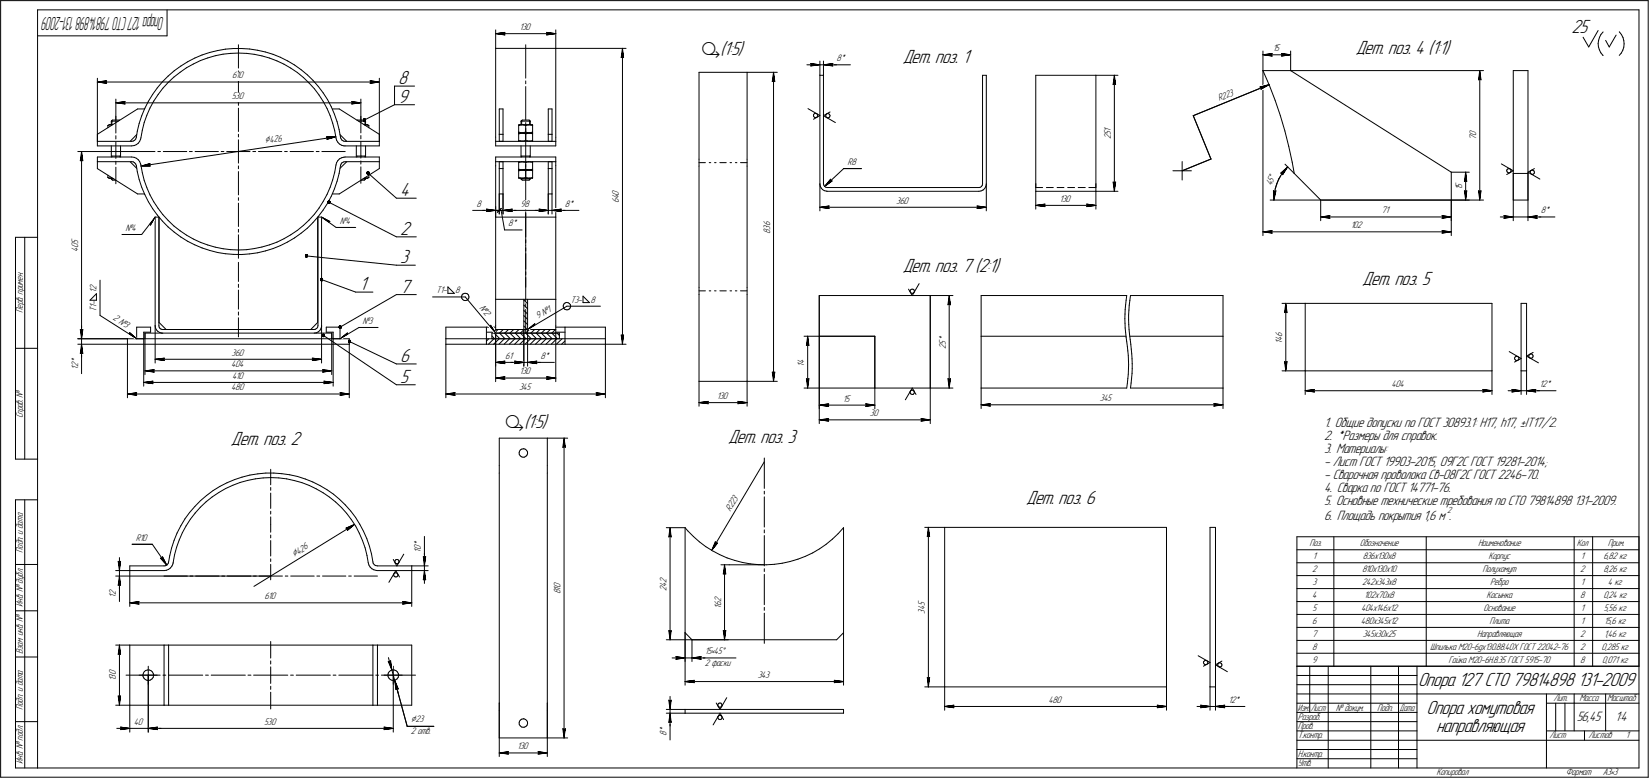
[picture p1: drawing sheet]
<svg xmlns="http://www.w3.org/2000/svg" width="892mm" height="421mm" viewBox="0 0 892 421" stroke-linecap="round" stroke-linejoin="round" font-family="sans-serif">
<defs><g id="words">
<g font-size="11.2">
<text x="379" y="30">ä(1:5)</text>
<text x="273" y="231">ä(1:5)</text>
</g>
<g font-size="10.9">
<text x="850" y="18">25</text>
<text x="733" y="29">Дет. поз. 4 (1:1)</text>
<text x="488" y="34">Дет. поз. 1</text>
<text x="215" y="46">8</text>
<text x="215" y="56">9</text>
<text x="216" y="106">4</text>
<text x="216" y="127">2</text>
<text x="216" y="142">3</text>
<text x="488" y="147">Дет. поз. 7 (2:1)</text>
<text x="737" y="154">Дет. поз. 5</text>
<text x="194" y="157">1</text>
<text x="216" y="158">7</text>
<text x="216" y="196">6</text>
<text x="216" y="207">5</text>
<text x="394" y="239">Дет. поз. 3</text>
<text x="125" y="241">Дет. поз. 2</text>
<text x="555" y="272">Дет. поз. 6</text>
<text x="767" y="371">Опора 127 СТО 79814898</text>
<text x="853" y="371">131-2009</text>
<text x="771" y="386">Опора хомутовая</text>
<text x="777" y="396">направляющая</text>
</g>
<text font-size="10.5" x="89" y="9" transform="rotate(180 89 9)">Опора127СТО79814898131-2009</text>
<g font-size="7.8">
<text x="716" y="231">1. Общие допуски по ГОСТ 30893.1: H17, h17, ±IT17/2.</text>
<text x="716" y="238">2. *Размеры для справок.</text>
<text x="716" y="245">3. Материалы:</text>
<text x="716" y="252">- Лист ГОСТ 19903-2015, 09Г2С ГОСТ 19281-2014;</text>
<text x="716" y="259">- Сварочная проволока Св-08Г2С ГОСТ 2246-70.</text>
<text x="716" y="266">4. Сварка по ГОСТ 14771-76.</text>
<text x="716" y="273">5. Основные технические требования по СТО 79814898</text>
<text x="851" y="273">131-2009.</text>
<text x="716" y="281">6. Площадь покрытия 1,6 м .</text>
<text x="853" y="390">56,45</text>
<text x="873" y="390">1:4</text>
</g>
<g font-size="5.9">
<text x="143" y="78" transform="rotate(-9 143 78)">Ç426</text>
<text x="159" y="301" transform="rotate(-32 159 301)">Ç426</text>
<text x="222" y="391">Ç23</text>
</g>
<g font-size="5.4">
<text x="281" y="16">130</text>
<text x="688" y="28">15</text>
<text x="452" y="33">8*</text>
<text x="125" y="42">61</text>
<text x="129" y="42">0</text>
<text x="125" y="54">53</text>
<text x="129" y="54">0</text>
<text x="659" y="55" transform="rotate(-22 659 55)">R223</text>
<text x="601" y="71" transform="rotate(-90 601 71)">1</text>
<text x="601" y="75" transform="rotate(-90 601 75)">2</text>
<text x="601" y="73" transform="rotate(-90 601 73)">5</text>
<text x="798" y="76" transform="rotate(-90 798 76)">7</text>
<text x="798" y="74" transform="rotate(-90 798 74)">0</text>
<text x="458" y="89">R8</text>
<text x="688" y="101" transform="rotate(-67 688 101)">45Å</text>
<text x="791" y="102" transform="rotate(-90 791 102)">5</text>
<text x="335" y="108" transform="rotate(-90 335 108)">4</text>
<text x="335" y="106" transform="rotate(-90 335 106)">0</text>
<text x="791" y="103" transform="rotate(-90 791 103)">1</text>
<text x="258" y="112">8</text>
<text x="282" y="112">98</text>
<text x="306" y="112">8*</text>
<text x="335" y="110" transform="rotate(-90 335 110)">6</text>
<text x="485" y="110">360</text>
<text x="573" y="109">130</text>
<text x="747" y="115">71</text>
<text x="833" y="115">8*</text>
<text x="68" y="125">№4</text>
<text x="184" y="121">№4</text>
<text x="275" y="122">8*</text>
<text x="416" y="124" transform="rotate(-90 416 124)">3</text>
<text x="416" y="122" transform="rotate(-90 416 122)">6</text>
<text x="730" y="124">102</text>
<text x="42" y="132" transform="rotate(-90 42 132)">5</text>
<text x="416" y="126" transform="rotate(-90 416 126)">8</text>
<text x="42" y="136" transform="rotate(-90 42 136)">4</text>
<text x="42" y="134" transform="rotate(-90 42 134)">0</text>
<text x="52" y="158" transform="rotate(-90 52 158)">1</text>
<text x="52" y="157" transform="rotate(-90 52 157)">2</text>
<text x="236" y="159">Т1-</text>
<text x="246" y="159">8</text>
<text x="52" y="166" transform="rotate(-90 52 166)">1</text>
<text x="52" y="165" transform="rotate(-90 52 165)">-</text>
<text x="259" y="167" transform="rotate(50 259 167)">№2</text>
<text x="309" y="164">Т3-</text>
<text x="319" y="164">8</text>
<text x="12" y="169" transform="rotate(-90 12 169)">Перв. примен.</text>
<text x="52" y="169" transform="rotate(-90 52 169)">Т</text>
<text x="61" y="173" transform="rotate(32 61 173)">2 №3</text>
<text x="291" y="173" transform="rotate(-31 291 173)">9 №1</text>
<text x="196" y="175">№3</text>
<text x="511" y="185" transform="rotate(-90 511 185)">*</text>
<text x="693" y="186" transform="rotate(-90 693 186)">1</text>
<text x="693" y="184" transform="rotate(-90 693 184)">4</text>
<text x="693" y="182" transform="rotate(-90 693 182)">6</text>
<text x="511" y="189" transform="rotate(-90 511 189)">2</text>
<text x="511" y="186" transform="rotate(-90 511 186)">5</text>
<text x="42" y="197" transform="rotate(-90 42 197)">*</text>
<text x="125" y="192">360</text>
<text x="273" y="194">61</text>
<text x="292" y="194">8*</text>
<text x="435" y="197" transform="rotate(-90 435 197)">4</text>
<text x="42" y="200" transform="rotate(-90 42 200)">1</text>
<text x="42" y="199" transform="rotate(-90 42 199)">2</text>
<text x="125" y="199">404</text>
<text x="281" y="203">130</text>
<text x="435" y="198" transform="rotate(-90 435 198)">1</text>
<text x="125" y="205">410</text>
<text x="753" y="209">404</text>
<text x="833" y="209">12*</text>
<text x="125" y="211">480</text>
<text x="281" y="211">345</text>
<text x="388" y="216">130</text>
<text x="456" y="217">15</text>
<text x="595" y="217">345</text>
<text x="12" y="226" transform="rotate(-90 12 226)">Справ. №</text>
<text x="470" y="225">30</text>
<text x="395" y="277" transform="rotate(-59 395 277)">R223</text>
<text x="73" y="292">R10</text>
<text x="12" y="299" transform="rotate(-90 12 299)">Подп. и дата</text>
<text x="228" y="299" transform="rotate(-90 228 299)">1</text>
<text x="228" y="298" transform="rotate(-90 228 298)">0</text>
<text x="228" y="296" transform="rotate(-90 228 296)">*</text>
<text x="708" y="295">Поз.</text>
<text x="735" y="295">Обозначение</text>
<text x="799" y="295">Наименование</text>
<text x="853" y="295">Кол</text>
<text x="870" y="295">Прим.</text>
<text x="710" y="302">1</text>
<text x="737" y="302">836х130х8</text>
<text x="805" y="302">Корпус</text>
<text x="855" y="302">1</text>
<text x="867" y="302">6,82 кг</text>
<text x="710" y="309">2</text>
<text x="737" y="309">810х130х10</text>
<text x="802" y="309">Полухомут</text>
<text x="855" y="309">2</text>
<text x="867" y="309">8,26 кг</text>
<text x="303" y="318" transform="rotate(-90 303 318)">0</text>
<text x="360" y="317" transform="rotate(-90 360 317)">4</text>
<text x="360" y="315" transform="rotate(-90 360 315)">2</text>
<text x="710" y="316">3</text>
<text x="737" y="316">242х343х8</text>
<text x="806" y="316">Ребро</text>
<text x="855" y="316">1</text>
<text x="870" y="316">4 кг</text>
<text x="63" y="323" transform="rotate(-90 63 323)">1</text>
<text x="63" y="322" transform="rotate(-90 63 322)">2</text>
<text x="303" y="322" transform="rotate(-90 303 322)">8</text>
<text x="303" y="319" transform="rotate(-90 303 319)">1</text>
<text x="360" y="320" transform="rotate(-90 360 320)">2</text>
<text x="710" y="323">4</text>
<text x="738" y="323">102х70х8</text>
<text x="804" y="323">Косынка</text>
<text x="855" y="323">8</text>
<text x="867" y="323">0,24 кг</text>
<text x="12" y="328" transform="rotate(-90 12 328)">Инв. № дубл.</text>
<text x="143" y="324">610</text>
<text x="390" y="329" transform="rotate(-90 390 329)">1</text>
<text x="390" y="328" transform="rotate(-90 390 328)">6</text>
<text x="390" y="326" transform="rotate(-90 390 326)">2</text>
<text x="500" y="328" transform="rotate(-90 500 328)">5</text>
<text x="500" y="332" transform="rotate(-90 500 332)">3</text>
<text x="500" y="330" transform="rotate(-90 500 330)">4</text>
<text x="710" y="330">5</text>
<text x="736" y="330">404х146х12</text>
<text x="802" y="330">Основание</text>
<text x="855" y="330">1</text>
<text x="867" y="330">5,56 кг</text>
<text x="710" y="337">6</text>
<text x="736" y="337">480х345х12</text>
<text x="806" y="337">Плита</text>
<text x="855" y="337">1</text>
<text x="868" y="337">15,6 кг</text>
<text x="710" y="344">7</text>
<text x="737" y="344">345х30х25</text>
<text x="799" y="344">Направляющая</text>
<text x="855" y="344">2</text>
<text x="867" y="344">1,46 кг</text>
<text x="12" y="354" transform="rotate(-90 12 354)">Взам. инв. №</text>
<text x="381" y="354">15•45Å</text>
<text x="710" y="351">8</text>
<text x="773" y="351">Шпилька М20-6gx130.88.40Х ГОСТ 22042-76</text>
<text x="855" y="351">2</text>
<text x="866" y="351">0,285 кг</text>
<text x="710" y="358">9</text>
<text x="783" y="358">Гайка М20-6H.8.35 ГОСТ 5915-70</text>
<text x="855" y="358">8</text>
<text x="866" y="358">0,071 кг</text>
<text x="63" y="365" transform="rotate(-90 63 365)">0</text>
<text x="381" y="360">2 фаски</text>
<text x="63" y="369" transform="rotate(-90 63 369)">1</text>
<text x="63" y="367" transform="rotate(-90 63 367)">3</text>
<text x="410" y="367">343</text>
<text x="12" y="384" transform="rotate(-90 12 384)">Подп. и дата</text>
<text x="567" y="380">480</text>
<text x="664" y="380">12*</text>
<text x="840" y="379">Лит.</text>
<text x="854" y="379">Масса</text>
<text x="869" y="379">Масштаб</text>
<text x="702" y="389">Разраб.</text>
<text x="722" y="384">№ докум.</text>
<text x="745" y="384">Подп.</text>
<text x="72" y="392">40</text>
<text x="143" y="392">530</text>
<text x="702" y="394">Пров.</text>
<text x="222" y="397">2 отв.</text>
<text x="360" y="398" transform="rotate(-90 360 398)">8</text>
<text x="360" y="396" transform="rotate(-90 360 396)">*</text>
<text x="702" y="399">Т.контр.</text>
<text x="838" y="399">Лист</text>
<text x="859" y="399">Листов</text>
<text x="879" y="399">1</text>
<text x="280" y="405">130</text>
<text x="12" y="413" transform="rotate(-90 12 413)">Инв. № подл.</text>
<text x="702" y="409">Н.контр.</text>
<text x="702" y="414">Утв.</text>
<text x="777" y="419">Копировал</text>
<text x="847" y="419">Формат</text>
<text x="867" y="419">A3•3</text>
</g>
<g font-size="5.3">
<text x="702" y="384">Изм.</text>
<text x="709" y="384">Лист</text>
<text x="757" y="384">Дата</text>
</g>
<text font-size="5.1" x="783" y="277">2</text>
</g></defs>
<g fill="none" stroke="#000" stroke-width=".54">
<path d="M0 0v420zM0 0h891zM20 5v410zM20 5h866zM20 19h70zM90 5v14zM268 16v10zM268 18h5zM268 18l5 1zM268 18h33zM273 18v1zM273 18h.1"/>
<path d="M296 19l5-1zM296 18h.1M296 18h5zM296 18v1zM301 16v10zM864 17l-5 8zM866 19l-1 1zM867 17l-1 2zM874 19l-4 6zM876 17h.1M876 17l1 2zM877 19l1 1z"/>
<path d="M886 5v410zM891 0v420zM94 38l4-2zM97 39l4-2zM98 36l3-3zM101 37l4-2zM101 33l4-2zM105 35l3-2zM105 31l4-1zM108 33l4-2zM109 30l4-2zM112 31l4-1z"/>
<path d="M113 28l5-1zM116 30l5-1zM118 27h4zM121 29h4zM122 27l4-1zM125 29h4zM126 26h5zM129 24v13zM129 38v2zM129 29h4zM131 26l4 1zM133 29h4z"/>
<path d="M135 27h4zM137 29l5 1zM139 27l5 1zM142 30l4 1zM144 28l4 1zM146 31l4 2zM148 29l4 2zM150 33l4 2zM152 31l4 2zM154 35l3 2zM156 33l3 2zM157 37l4 2z"/>
<path d="M159 35l4 3zM161 39l3 3zM163 38l3 2zM268 26h33zM268 26v48zM284 24v18zM301 26v48zM301 26h38zM336 31h1zM337 26v5zM337 31h.1M337 26l-1 5z"/>
<path d="M337 26v160zM378 39v47zM378 39h26zM404 39v47zM404 39h16zM418 39l1 5zM418 39v5zM418 39v167zM436 35h7zM438 34l5 1zM438 34l1 1zM438 36l5-1z"/>
<path d="M439 35l-1 1zM443 33v8zM443 35h2zM445 35h5zM445 33v8zM445 35l5 1zM445 35l5-1zM445 35h7zM450 35v1zM450 35h10zM450 34v1zM683 38h15z"/>
<path d="M683 38l3 8zM683 38v89zM683 28v10zM683 30l5-1zM683 30h5zM683 30h15zM687 30h1zM688 29l-1 1zM693 30h5zM693 29l1 1zM693 29l5 1zM694 30h-1z"/>
<path d="M698 38l87 55zM698 38h104zM698 28v10zM800 38l1 5zM800 38v5zM800 38v70zM818 38h8zM818 38v56zM826 38v56zM856 20l3 5zM864 24v1zM864 25l1 2z"/>
<path d="M865 22l-1 2zM865 27l1 2zM865 20v2zM866 29l1 1zM867 30h.1M868 22l2 3zM877 29l-1 1zM878 27l-1 2zM878 20v2zM878 25v2zM878 22v2zM878 24v1z"/>
<path d="M53 42v34zM53 44h5zM53 44l5 1zM53 44h152zM57 44l1 1zM58 44h-1zM63 54v11zM63 56l5-1zM63 56h5zM63 56h132zM67 56h1zM68 55l-1 1z"/>
<path d="M74 59h4zM78 59l-1 4zM80 55l-2 4zM81 58l-2 4zM83 51l-3 4zM83 55l-2 3zM85 47l-2 4zM86 51l-3 4zM88 44l-3 3zM88 48l-2 3zM91 41l3-3zM91 41l-3 3z"/>
<path d="M91 45l-3 3zM91 45l3-3zM94 42l3-3zM129 41v13zM129 55v2zM129 59v12zM164 42l3 3zM166 40l3 3zM167 45l3 3zM169 43l3 4zM170 48l3 3zM172 47l3 3z"/>
<path d="M173 51l2 4zM175 50l2 4zM175 55l2 4zM177 59l2 4zM177 54l2 4zM179 58l2 4zM180 59h3zM183 59l22 14zM190 56h5zM190 55l1 1zM190 55l5 1zM191 56h-1z"/>
<path d="M195 54v11zM200 45l5-1zM200 44h1zM200 44h5zM201 44l-1 1zM205 42v34zM213 47v10zM213 57h11zM213 47h11zM270 59h2zM270 59v14zM272 59v14z"/>
<path d="M284 44v1zM284 47v18zM297 59h2zM297 59v14zM299 59v14zM418 44h.1M418 44h1zM437 59l6 3zM443 41h2zM443 41v58zM445 41v58zM531 41h2z"/>
<path d="M531 41v58zM533 41v58zM560 41v58zM560 41h33zM593 41v58zM593 41h12zM602 46l1-1zM603 41v5zM603 45v1zM603 41l-1 5zM603 41v62zM681 47h1z"/>
<path d="M681 47l5-1zM682 48l4-2zM682 47v1zM686 46l4 8zM690 54l2 8zM800 43h.1M800 43h1zM53 76v3zM53 79h18zM53 76h18zM53 73v3zM53 73l21-14z"/>
<path d="M58 68v1zM58 68l1-1zM59 68h.1M59 67h2zM59 68h1zM60 68h.1M60 79v6zM60 66v1zM60 66h4zM60 66l1-1zM61 66h.1M61 66v1z"/>
<path d="M61 65h4zM63 63v9zM63 73v2zM63 77v9zM65 65h.1M65 79v6zM71 76h1zM71 79h2zM72 76h1zM73 79l1-1zM73 75v1zM74 74l-1 1z"/>
<path d="M74 78l1-1zM74 73l-4 3zM74 71v3zM75 67l-1 4zM76 76l-1 1zM76 75v1zM76 75h.1M77 63l-2 4zM77 70l-1 5zM78 66l-1 4zM79 62l-1 4zM129 73v1z"/>
<path d="M129 76v6zM177 74v1zM177 74h5zM177 75l5-1zM177 75h.1M179 63l1 4zM180 67l1 4zM181 62l1 4zM181 71l1 4zM182 75v1zM182 76l1 1zM182 66l1 4z"/>
<path d="M183 77l1 1zM183 70l1 4zM184 78l1 1zM184 73l4 3zM184 74v1zM184 75l1 1zM185 79h1zM185 76h1zM186 76h1zM186 79h1zM187 76h18zM187 79h18z"/>
<path d="M193 79v6zM193 65h.1M193 65h2zM194 66h1zM195 63v9zM195 73v2zM195 77v9zM195 65h2zM195 66h3zM197 67h2zM197 65l1 1zM197 65l16-8z"/>
<path d="M197 66h.1M197 66v1zM198 68h.1M198 79v6zM198 66v1zM198 68h1zM199 67v1zM199 68h.1M199 68v1zM205 76v3zM205 73v3zM268 76v3z"/>
<path d="M268 74v2zM268 76h33zM268 79h33zM270 76h2zM270 73h2zM270 73v3zM272 73v3zM281 72v4zM281 72h.1M281 76h.1M281 76h1zM281 68v3z"/>
<path d="M281 68h.1M281 71l1 1zM281 72h7zM281 67h7zM281 72h1zM281 68h1zM282 76h1zM282 72h1zM282 79v6zM282 66v1zM282 66h5zM282 66v-1z"/>
<path d="M282 66h.1M282 65h.1M282 68h1zM282 65h4zM283 76h1zM283 72h1zM283 68h1zM284 76h.1M284 72h.1M284 72v4zM285 72h.1M284 76h1z"/>
<path d="M284 68v3zM285 68h.1M284 71l1 1zM284 66v2zM284 69v18zM285 72h1zM285 68h1zM285 76h2zM285 72h2zM286 72h1zM286 68h1zM286 65l1 1z"/>
<path d="M286 66v1zM286 66h.1M287 76h1zM287 72h1zM287 79v6zM287 66v1zM287 68h1zM288 76h.1M288 72h.1M288 68h.1M288 72v4zM288 68v3z"/>
<path d="M288 71h.1M297 76h2zM297 73h2zM297 73v3zM299 73v3zM301 74v2zM301 76v3zM440 65l3-3zM440 62v1zM440 62h.1M440 63h1zM440 61h1z"/>
<path d="M440 61v1zM441 63v1zM441 61h.1M441 64l1-1zM441 61l1 1zM442 62h.1M442 63h.1M442 62v1zM445 63l4-2zM445 63l7 3zM447 63h.1M447 62v1z"/>
<path d="M447 63v1zM447 62l1-1zM447 62h.1M447 64h1zM448 61v1zM448 64h.1M448 62h1zM448 64l1-1zM449 62h.1M449 62v1zM645 63l41-17zM645 63l10 23z"/>
<path d="M692 62l3 9zM695 71l2 8zM697 79l2 9zM42 82h31zM43 87l1-1zM44 82l1 5zM44 86l1 1zM44 82l-1 5zM44 82v101zM53 85v2zM53 87h18zM53 85h18z"/>
<path d="M53 91l21 14zM53 87v4zM58 95v1zM58 96h1zM59 96h1zM59 96h2zM60 96h.1M60 97h.1M60 97h2zM60 97h1zM60 84h5zM61 97h.1"/>
<path d="M61 84v1zM61 97h2zM63 87v2zM63 90v9zM65 84v1zM70 87l4 4zM71 87l1 1zM71 85h2zM71 82h13zM72 88h1zM73 85l1 1zM73 88v1z"/>
<path d="M73 89l1 1zM74 90v3zM74 86h1zM74 93l1 4zM75 86l1 1zM75 97l2 4zM76 87v2zM76 89h.1M76 89l1 4zM76 90l5-2zM76 90h5zM76 90l106-16z"/>
<path d="M77 93l1 5zM78 98l1 4zM81 89v1zM81 88v1zM85 82h2zM88 82h13zM102 82h2zM105 82h13zM120 82h1zM123 82h6zM129 93v12zM129 90v1z"/>
<path d="M129 82v6zM129 82h6zM137 82h1zM140 82h12zM154 82h1zM157 82h13zM171 82h2zM174 82h13zM180 97l-1 4zM181 93l-1 4zM182 89l-1 4zM182 88v1z"/>
<path d="M182 98l-1 4zM183 87l-1 1zM183 94l-1 4zM184 86l-1 1zM184 86l1-1zM184 91l4-4zM184 90l-1 4zM184 89v1zM185 85h1zM185 88h1zM185 88l-1 1zM186 88l1-1z"/>
<path d="M186 85h1zM187 87h18zM187 85h18zM193 84h2zM193 84v1zM195 87v2zM195 90v9zM195 97h.1M195 97h2zM195 84h3zM196 97h2zM197 96h2z"/>
<path d="M197 97h.1M197 84v1zM197 96h1zM198 97h.1M198 97h-1zM198 96h1zM199 96h.1M199 94l15 13zM199 95v1zM205 85v2zM205 87v4zM268 87v3z"/>
<path d="M268 85v2zM268 90v27zM268 87h33zM268 85h33zM270 87v4zM270 87h2zM270 91v14zM270 91h2zM272 91v14zM272 87v4zM281 92v4zM281 96h.1"/>
<path d="M281 96h1zM281 92h.1M281 88v4zM281 92h1zM281 87h.1M281 88h.1M281 96h7zM281 92h7zM281 88h1zM282 96h1zM282 92h1zM282 97h.1"/>
<path d="M282 97h5zM282 84h5zM282 88h1zM282 84v1zM282 97h4zM283 96h1zM283 92h1zM283 88h1zM284 96h.1M284 92h.1M284 92v4zM284 96h1z"/>
<path d="M285 92h.1M284 88v4zM284 92h1zM285 88h.1M284 89v2zM284 92v18zM285 92h1zM285 88h1zM285 96h2zM285 92h2zM286 92h1zM286 88h1z"/>
<path d="M286 97h.1M286 84v1zM287 96h1zM287 92h1zM287 97h.1M287 97h-1zM287 88h1zM288 96h.1M288 92h.1M288 87h.1M288 92v4zM288 88v4z"/>
<path d="M288 88h.1M297 87v4zM297 87h2zM297 91v14zM297 91h2zM299 91v14zM299 87v4zM301 85v2zM301 90v27zM301 87v3zM378 90v65zM378 86v4z"/>
<path d="M378 88h4zM384 88h.1M386 88h1zM389 88h4zM395 88h1zM398 88h1zM400 88h4zM404 90v65zM404 86v4zM443 99l1 2zM443 99v15zM445 99l1 1z"/>
<path d="M449 97l-3 4zM449 97v1zM449 98h1zM456 91h10zM531 99v1zM533 100v1zM533 99v1zM533 99v15zM560 99v4zM560 99v2zM593 99v4zM593 99v2z"/>
<path d="M602 98l1 5zM602 98l1 1zM603 99v-1zM603 98v5zM634 92h10zM639 92l16-6zM639 87v10zM690 100v2zM692 97l-2 3zM693 94h1zM693 94l3-4zM693 94l-1 3z"/>
<path d="M694 94h.1M695 92l-2 2zM695 89l5 5zM696 90l-1 2zM696 90l-2 4zM699 88l1 6zM700 94l14 14zM785 93v15zM785 93h10zM792 98h1zM793 93v5zM793 98h.1"/>
<path d="M793 93l-1 5zM793 93v15zM812 89l6 3zM815 94l3-2zM815 92v1zM815 92h.1M815 93h1zM815 91h1zM815 91v1zM816 93h.1M816 91h.1M816 93h1z"/>
<path d="M816 91l1 1zM817 92h.1M817 93h.1M817 92v1zM818 94h8zM818 94v14zM818 94v25zM826 94v14zM826 94v25zM826 93l4-2zM826 93l7 4zM828 93v1z"/>
<path d="M828 93h.1M828 94h.1M828 92h1zM828 92v1zM828 94h1zM829 92h.1M829 94h.1M829 92l1 1zM829 94h1zM830 93h.1M830 93v1zM74 105h4z"/>
<path d="M77 101l1 4zM78 105l2 4zM79 102l2 3zM80 109l3 4zM81 105l2 4zM83 113l2 3zM83 109l3 4zM84 117v59zM84 117h2zM84 117l-3 5zM84 117l-7 10zM85 116l3 4z"/>
<path d="M86 113l2 3zM86 117v59zM86 118v56zM88 120l3 3zM88 116l3 3zM91 119l3 3zM129 110v13zM129 107v1zM170 116l-3 3zM172 118v56zM172 117v59zM172 117h2z"/>
<path d="M172 117l-3 3zM173 113l-3 3zM174 117v59zM174 117l4 3zM174 117l8 6zM175 114l-3 3zM175 109l-2 4zM177 105l-2 4zM177 110l-2 4zM178 109l36 19zM179 101l-2 4zM179 106l-2 4z"/>
<path d="M180 105h3zM181 102l-2 4zM183 105l22-14zM214 107h11zM256 114h7zM261 114h7zM263 114h5zM263 113l5 1zM263 113l1 1zM264 114h-1zM268 117h33zM268 117v45z"/>
<path d="M268 112v5zM268 114h2zM269 115l2-2zM270 105h2zM270 105v11zM270 114h2zM271 114l2 10zM272 105v11zM272 114h5zM272 114l5-1zM272 114h7zM272 114h25z"/>
<path d="M277 114h.1M277 113v1zM284 112v1zM284 115v18zM284 115v13zM290 114h7zM292 114h5zM292 113v1zM292 113l5 1zM292 114h.1M297 105h2zM297 105v11z"/>
<path d="M297 114h2zM299 114h5zM299 105v11zM299 114l5-1zM299 114h7zM301 117v45zM303 114h1zM304 114h9zM304 113l-1 1zM443 112l5-1zM443 112l5 1zM443 112h90z"/>
<path d="M444 101v1zM444 102l1 1zM445 103h1zM446 100v1zM446 103h1zM446 101h1zM446 101l4-3zM446 101l10-10zM447 101h.1M447 103h.1M447 101h82zM447 103h82z"/>
<path d="M448 112v1zM448 111v1zM528 113l5-1zM528 111l1 1zM528 111l5 1zM529 112l-1 1zM529 101h1zM529 103h2zM530 101h1zM531 103h1zM531 100v1zM532 103v-1z"/>
<path d="M533 101l-1 1zM560 101h4zM560 103h33zM560 103v10zM560 111l5-1zM560 111l5 1zM560 111h33zM565 111v1zM565 110v1zM566 101h4zM572 101h3zM577 101h4z"/>
<path d="M583 101h4zM588 112l5-1zM588 110v1zM588 110l5 1zM588 111v1zM589 101h4zM593 103v10zM593 103h12zM687 108h98zM689 103v5zM689 103v1zM689 105v3z"/>
<path d="M689 104l1-1zM690 102l-1 3zM690 103l-1 5zM714 108h71zM714 108v11zM714 117h5zM714 117l5 1zM714 117h71zM719 117v1zM719 117h.1M780 118l5-1zM780 117h.1"/>
<path d="M780 117h5zM780 117v1zM785 108v19zM785 108h17zM785 108h10zM785 108v11zM792 103l1 5zM792 103l1 1zM793 104v-1zM793 103v5zM800 103v5zM800 103v1z"/>
<path d="M800 104l1-1zM801 103l-1 5zM811 117h7zM813 117h5zM813 117h1zM813 118l5-1zM814 117l-1 1zM818 108h8zM818 117h8zM826 117h5zM826 117l5 1zM826 117h7z"/>
<path d="M831 117v1zM831 117h10zM831 117h.1M8 128v120zM8 128h12zM13 128v120zM66 127h11zM81 121v1zM91 123l3 3zM94 122l3 3zM94 126l4 2zM97 125l4 2z"/>
<path d="M98 128l3 2zM101 127l4 2zM101 130l4 2zM105 129l3 2zM105 132l4 2zM108 131l4 2zM109 134l4 1zM112 133l4 1zM113 135l5 2zM116 134l5 1zM118 137h4zM121 135h4z"/>
<path d="M122 137l4 1zM125 135h4zM126 138h5zM129 127v13zM129 124v2zM129 135h4zM131 138l4-1zM133 135l4-1zM135 137h4zM137 134h5zM139 137l5-1zM142 134l4-2z"/>
<path d="M144 136l4-2zM146 132l4-1zM148 134l4-1zM150 131l4-2zM152 133l4-2zM154 129l3-2zM156 131l3-2zM157 127l4-2zM159 129l4-3zM161 125l3-3zM163 126l3-3zM164 122l3-3z"/>
<path d="M166 138l48 5zM169 120l-3 3zM178 120h.1M182 123h10zM214 128h11zM273 124h9zM284 134v2zM284 137v18zM284 133v13zM284 130v1zM683 125h5zM683 125l5 1z"/>
<path d="M683 125h102zM687 125l1 1zM688 125h-1zM780 126l5-1zM780 125h.1M780 125h5zM780 125v1zM52 159l-3 3zM52 159v3zM54 152v19zM129 157v10zM129 154v1z"/>
<path d="M129 142v10zM174 151l18 7zM192 158h10zM214 143h11zM214 159h11zM242 155v4zM242 155l4 4zM242 159h4zM250 160h.1M250 159h1zM250 159v1zM251 159h1z"/>
<path d="M252 159h1zM253 159v1zM253 160h1zM284 150v13zM284 147v2zM378 159v47zM378 155v4zM378 157h4zM384 157h.1M386 157h1zM389 157h4zM395 157h1z"/>
<path d="M398 157h1zM400 157h4zM404 155v4zM404 159v47zM443 160v22zM443 160h60zM443 160v69zM491 156l2 4zM492 158h.1M492 157v1zM492 158l1 1zM493 157v-1z"/>
<path d="M493 157h-1zM493 159h1zM493 156h1zM494 159v-1zM494 156v1zM494 157h1zM494 158h.1M495 157l-1 1zM497 153l-4 7zM503 160v50zM503 160v69zM503 160h12z"/>
<path d="M513 160l1 5zM513 160v5zM513 160v50zM531 160h78zM531 160v22zM609 160v2zM611 160h50zM611 160v2zM661 160v22zM43 178l1 5zM43 178l1 1zM44 179l1-1z"/>
<path d="M44 176v7zM45 178l-1 5zM49 162h3zM54 171l20 12zM70 180l4 3zM70 180v1zM74 177v6zM74 177h7zM78 180h3zM78 180v3zM81 177v3zM84 176v1z"/>
<path d="M84 176v20zM84 177l1 1zM85 178v1zM85 179l1 1zM86 176v1zM86 177v1zM86 174l4 4zM86 180h1zM86 178h1zM87 178h1zM88 178h82zM129 172v10z"/>
<path d="M129 169v1zM170 178h1zM171 178h.1M172 177l-1 1zM172 174l-4 4zM172 176v1zM172 179h1zM174 178l-1 1zM174 177v1zM174 176v1zM174 176v20zM176 177v3z"/>
<path d="M176 180h4zM176 177h8zM180 180v3zM184 177v6zM184 177l30-18zM194 177h10zM234 161h18zM241 177v6zM241 177h22zM250 161h.1M250 161v1zM250 162h1z"/>
<path d="M251 162l1 1zM252 161l16 19zM252 163l1-1zM253 162h.1M254 161l-1 1zM254 160v1zM263 177h5zM263 180h5zM263 177v9zM265 176l3 4zM265 176v1zM268 179l1-1z"/>
<path d="M268 162v14zM268 176v2zM268 178v2zM268 178h33zM268 162h33zM283 176l2 2zM283 174l2 2zM283 171l2 2zM283 168l2 2zM283 165l2 2zM283 162l2 2zM283 178h2z"/>
<path d="M283 162v16zM283 178v20zM284 167v13zM284 164v2zM285 162v16zM285 178v20zM285 178l4-3zM285 178l22-12zM289 175v1zM300 178l-2 2zM301 177h5zM301 180h5z"/>
<path d="M301 162v14zM301 176v2zM301 178v2zM305 165v1zM305 166v1zM305 167h.1M305 164h1zM305 164v1zM305 167l1 1zM306 177h21zM306 177v9zM306 164h.1"/>
<path d="M306 168h1zM306 164h1zM307 166h18zM307 168l1-1zM307 164h1zM308 164v1zM308 167h.1M308 165l1 1zM309 166l-1 1zM309 166h.1M315 160v4zM315 160l4 4z"/>
<path d="M315 164h4zM327 177v6zM513 165v-1zM513 164l1 1zM608 172v3zM608 175v2zM608 170v2zM608 177l1 3zM608 167v3zM609 180v2zM609 165l-1 2zM609 162v3z"/>
<path d="M610 170v3zM610 173v3zM610 176l1 2zM611 168l-1 2zM611 178v3zM611 165v3zM611 162v3zM693 164h13zM695 169h.1M695 164l1 5zM695 169h1zM695 164v5z"/>
<path d="M695 164v37zM706 164h101zM706 164v37zM807 164v37zM823 164h3zM823 164v37zM826 164v37zM8 188h12zM42 183h27zM42 186h27zM43 191h1zM44 186v5z"/>
<path d="M44 191v11zM44 186l-1 5zM44 191h1zM44 186l1 5zM44 186v7zM44 183v3zM69 183v3zM69 183h120zM69 186h120zM69 186v29zM74 183h4zM78 183v26z"/>
<path d="M78 180h101zM78 180v23zM83 200v1zM84 194h5zM84 194l5 1zM84 194h90zM87 180h1zM88 194l1 1zM89 194h-1zM169 195l5-1zM169 194h.1M169 194h5z"/>
<path d="M169 194v1zM170 180h1zM171 180l1-1zM174 200l1 1zM174 200l5 1zM175 181l39 27zM179 180v3zM179 180v23zM180 183h4zM180 183v26zM184 183l4-3zM184 183l10-6z"/>
<path d="M188 180v1zM189 183v3zM189 186v29zM189 185l25 12zM214 197h11zM241 186h22zM241 183v3zM241 183h22zM241 186v29zM263 184l1-1zM263 186h43zM263 183h43z"/>
<path d="M264 186l3-3zM266 182l1 1zM266 180v3zM266 180h37zM266 183h37zM267 186l3-3zM267 180l3 3zM268 180h33zM268 180v26zM268 180v18zM268 196l5-1zM268 196l5 1z"/>
<path d="M268 196h15zM270 186l3-3zM270 180l2-2zM270 180l3 3zM273 196v1zM273 186l3-3zM273 180l2-2zM273 180l3 3zM273 195v1zM275 186l3-3zM276 180l2-2zM276 180l3 3z"/>
<path d="M276 196h7zM278 186l3-3zM278 195l5 1zM278 195l1 1zM278 197l5-1zM279 180l2-2zM279 180l3 3zM279 196l-1 1zM281 186l3-3zM281 180l2-2zM281 180l3 3zM283 196h2z"/>
<path d="M284 186l3-3zM284 180l2-2zM284 180l3 3zM285 196h5zM285 196l5 1zM285 196l5-1zM285 196h7zM287 180l2-2zM287 180l3 3zM290 186l3-3zM290 183l-3 3zM290 196v1z"/>
<path d="M290 180l2-2zM290 180l3 3zM290 196h10zM290 195v1zM293 180l2-2zM293 180l3 3zM295 186l3-3zM295 183l-3 3zM296 180l2-2zM296 180l3 3zM298 180l3 3zM301 180v26z"/>
<path d="M301 186l3-3zM301 183l-3 3zM301 180l2 1zM303 180v3zM304 186l2-2zM306 186h21zM306 183h21zM327 183v3zM327 186v29zM327 186h12zM336 181l1 5zM336 181l1 1z"/>
<path d="M337 182v-1zM337 181v5zM435 182h38zM436 187l1-1zM437 182v5zM437 186v1zM437 182l-1 5zM437 182v28zM443 182h30zM443 182v39zM473 182v28zM473 182v39z"/>
<path d="M531 182h78zM531 182v28zM609 182v3zM609 185l1 2zM610 187v3zM610 190v2zM610 192v3zM610 200v2zM610 195v2zM610 197v3zM611 181v3zM611 182h50z"/>
<path d="M611 184l1 2zM612 186v3zM612 189v2zM612 191v3zM612 194v3zM612 197v2zM612 199v3zM661 182v28zM695 196v5zM695 196h.1M695 196h1zM696 196l-1 5z"/>
<path d="M816 190l7 4zM819 196l4-2zM819 194h.1M819 193v1zM819 194l1 1zM820 193h.1M820 193h-1zM820 195h.1M820 193h1zM820 195h1zM821 193h.1M821 193v1z"/>
<path d="M821 194v1zM821 194h.1M826 193l3-2zM826 193l6 3zM827 193h.1M827 192v1zM827 193l1 1zM827 192l1-1zM827 192h.1M828 194h.1M828 191v1zM828 194h1z"/>
<path d="M828 192h1zM829 192v1zM829 193v1zM829 193h.1M69 213l5-1zM69 213l5 1zM69 213h120zM73 213l1 1zM74 212l-1 1zM78 207l5-1zM78 207l5 1zM78 207h102z"/>
<path d="M78 201l5-1zM78 201h5zM78 201h101zM82 207l1 1zM83 206l-1 1zM83 201h.1M174 201h5zM175 201h-1zM175 208l5-1zM175 206l1 1zM175 206l5 1zM176 207l-1 1z"/>
<path d="M184 214l5-1zM184 212v1zM184 212l5 1zM184 213v1zM214 208h11zM241 213l5-1zM241 213l5 1zM241 213h86zM246 213v1zM246 212v1zM268 204h5zM268 204l5 1z"/>
<path d="M268 204h33zM273 204v1zM273 204h.1M296 205l5-1zM296 204h.1M296 204h5zM296 204v1zM322 214l5-1zM322 212l1 1zM322 212l5 1zM323 213l-1 1zM378 206h26z"/>
<path d="M378 206v14zM378 218l5-1zM378 218h5zM378 218h26zM383 218h.1M383 217v1zM399 218h5zM399 217l1 1zM399 217l5 1zM400 218h-1zM404 206h16zM404 206v14z"/>
<path d="M418 201v5zM418 201v1zM418 202l1-1zM419 201l-1 5zM435 210h38zM436 205l1 5zM436 205h1zM437 205h.1M437 205v5zM443 219l5-1zM443 219l5 1zM443 219h30z"/>
<path d="M448 219v1zM448 218v1zM468 220l5-1zM468 218l1 1zM468 218l5 1zM469 219l-1 1zM473 210h30zM492 212v1zM492 212h.1M492 213h1zM493 211h.1M493 211l-1 1z"/>
<path d="M493 213h.1M493 211h1zM493 210l2 3zM493 210l-3 6zM493 213h1zM494 211h.1M494 211l1 1zM494 213h.1M495 212l-1 1zM503 210h12zM513 205v5zM513 205h.1"/>
<path d="M513 205h1zM514 205l-1 5zM531 210h78zM531 210v11zM531 219l5-1zM531 219l5 1zM531 219h130zM535 219l1 1zM536 218l-1 1zM610 207l-1 3zM610 205v2zM610 202v3z"/>
<path d="M611 210h50zM612 207l-1 3zM612 205v2zM612 202v3zM656 220l5-1zM656 218l1 1zM656 218l5 1zM657 219l-1 1zM661 210v11zM693 201h13zM706 201h101zM706 201v12z"/>
<path d="M706 211h5zM706 211l5 1zM706 211h101zM710 211l1 1zM711 211h-1zM802 212l5-1zM802 211h.1M802 211h5zM802 211v1zM807 201v12zM816 211h7zM818 211h5z"/>
<path d="M818 211h.1M818 212l5-1zM818 211v1zM823 201h3zM823 201v12zM823 211h3zM826 211h5zM826 201v12zM826 211l5 1zM826 211h7zM830 211l1 1zM831 211h11z"/>
<path d="M831 211h-1zM270 237v15zM270 237h26zM296 237v15zM296 237h11zM305 237l1 5zM305 237l-1 5zM305 237v162zM443 227l5-1zM443 227l5 1zM443 227h60zM448 227v1z"/>
<path d="M448 226v1zM498 228l5-1zM498 226l1 1zM498 226l5 1zM499 227l-1 1zM8 248h12zM127 259l4-1zM131 258l4-1zM134 260l4-1zM135 257l4-1zM138 259l4-1zM139 256h5z"/>
<path d="M142 258h5zM144 256h4zM146 254v8zM147 258h4zM148 256h4zM151 258l4 1zM152 256l5 1zM155 259l4 1zM157 257l4 1zM159 260l4 1zM161 258l4 1zM165 259l4 2z"/>
<path d="M270 252v4zM270 256v124zM281 245v1zM281 246v1zM281 244v1zM281 247h1zM281 243h1zM281 243v1zM282 247h1zM282 243h1zM283 247h1zM283 243h.1"/>
<path d="M283 243h1zM284 247h.1M284 243l1 1zM285 244h.1M285 246l-1 1zM285 244v1zM285 245v1zM296 256v124zM296 252v4zM304 242l1-1zM305 241l1 1zM413 248v16z"/>
<path d="M413 250l-28 48zM8 270v145zM8 270h12zM13 270v145zM103 277l-3 4zM105 274l-2 3zM106 277l-3 4zM108 274l-2 3zM108 274l4-3zM108 271l4-3zM108 271l-3 3zM112 271l3-2z"/>
<path d="M112 268l3-3zM115 269l3-3zM115 265l4-2zM118 266l4-2zM119 263l4-2zM122 264l4-2zM123 261l4-2zM126 262l4-1zM130 261l4-1zM146 264v1zM146 267v8zM146 277v1z"/>
<path d="M146 280v4zM163 261l4 2zM167 263l4 1zM169 261l4 2zM171 264l4 3zM173 263l4 2zM175 267l3 2zM177 265l3 2zM178 269l4 3zM180 267l4 3zM182 272l3 2zM184 270l3 3z"/>
<path d="M185 274l2 4zM187 273l3 3zM187 278l3 3zM190 276l2 4zM192 280l3 4zM413 269v16zM413 266v1zM71 294h11zM82 294l8 12zM93 296l-1 5zM94 292l-1 4zM96 296l-2 4z"/>
<path d="M96 288l-2 4zM97 292l-1 4zM98 284l-2 4zM99 288l-2 4zM100 281l-2 3zM101 284l-2 4zM103 281l-2 3zM146 292v9zM146 289v2zM146 284v4zM187 286h1zM187 286l5-2z"/>
<path d="M188 287l4-3zM188 286v1zM190 281l2 4zM192 285l2 3zM194 288l2 4zM195 284l2 3zM196 292l1 4zM197 287l1 4zM197 296l1 4zM198 291l2 4zM200 295l1 5zM201 300l1 4z"/>
<path d="M218 300l-3 6zM230 290v11zM230 299v7zM360 285h11zM362 290h.1M362 285l1 5zM362 290h1zM362 285v5zM362 285v61zM371 285l1 2zM371 285v57zM372 287l3 3z"/>
<path d="M375 290l3 3zM378 293l4 3zM382 296l3 2zM385 298l4 2zM387 293l-2 5zM387 293v1zM387 294h1zM388 294l-3 4zM389 300l4 2zM413 290v16zM413 287v1zM440 299l3-2z"/>
<path d="M443 297l4-3zM447 294l3-2zM450 292l3-3zM456 285l-3 4zM456 285v57zM500 285h11zM501 290h1zM502 285l1 5zM502 290h1zM502 285l-1 5zM502 285v87zM511 285h120z"/>
<path d="M511 285v87zM631 285v87zM654 285v87zM654 285h3zM657 285v87zM701 290h185zM701 297h185zM701 290v70zM721 290v70zM771 290v70zM851 290v70zM861 290v70z"/>
<path d="M886 290v70zM8 305h12zM63 309h7zM63 312h83zM64 304h1zM64 304l1 5zM64 317l1-1zM65 312v5zM65 317v8zM65 304h.1M65 302v7zM65 312l-1 5z"/>
<path d="M65 316v1zM65 312v7zM65 309v3zM65 304v5zM70 306v3zM70 309h19zM70 306h19zM70 309v19zM87 302l3 4zM87 302h1zM88 301v1zM88 301l2 5z"/>
<path d="M89 312h12zM89 306h.1M89 309l1-1zM89 306l1-1zM90 308h1zM91 305h-1zM91 304v1zM91 308l1-1zM92 301l-1 3zM93 306l-1 1zM94 305l-1 1zM94 304v1z"/>
<path d="M94 300v4zM103 312h1zM106 312h12zM120 312h1zM123 312h13zM137 312h2zM137 317l55-33zM140 312h6zM146 305v9zM146 302v2zM146 312h7zM154 312h2z"/>
<path d="M157 312h13zM171 312h2zM174 312h13zM189 312h1zM192 312h12zM198 300l1 4zM199 304v2zM199 306l1 1zM200 307l1 1zM201 308h1zM202 304v1zM202 305h.1"/>
<path d="M202 308l1 1zM202 305l1 1zM203 306h1zM203 309h1zM204 306h19zM204 309h19zM213 303l2 3zM213 311h.1M213 311l1 1zM213 310h1zM213 310v1zM214 304h.1"/>
<path d="M214 312h.1M214 303v1zM214 304v1zM214 310h.1M214 303h1zM214 303h.1M214 309l2 3zM214 309l-4 6zM214 312h1zM214 305h1zM214 310h1zM215 303h.1"/>
<path d="M215 305h.1M215 310v1zM215 311v1zM215 303h1zM215 311h.1M216 303v1zM216 304l-1 1zM216 304h.1M223 306v3zM223 309v19zM223 306h9zM223 309h9z"/>
<path d="M229 301l1 1zM229 301l1 5zM229 314l1-1zM230 301v5zM230 302v-1zM230 309l-1 5zM230 313v1zM230 309v5zM230 309v7zM230 306v3zM390 305h4zM391 310h1z"/>
<path d="M392 305l1 5zM392 310h1zM392 305l-1 5zM392 305v41zM393 302l4 1zM394 305h19zM397 303l4 1zM401 304l5 1zM406 305h4zM410 305h4zM413 311v16zM413 308v1z"/>
<path d="M414 305h5zM419 305h4zM423 305l4-1zM427 304l5-2zM432 302l4-1zM436 301l4-2zM701 304h20zM701 311h20zM701 318h20zM721 304h50zM721 311h50zM721 318h50z"/>
<path d="M771 304h80zM771 311h80zM771 318h80zM851 304h10zM851 311h10zM851 318h10zM861 304h25zM861 311h25zM861 318h25zM8 330h12zM70 326l5-1zM70 326l5 1z"/>
<path d="M70 326h153zM75 326v1zM75 325v1zM218 327l5-1zM218 325v1zM218 325l5 1zM218 326v1zM413 332v16zM413 329v1zM701 325h20zM701 332h20zM701 339h20z"/>
<path d="M721 325h50zM721 332h50zM721 339h50zM771 325h80zM771 332h80zM771 339h80zM851 325h10zM851 332h10zM851 339h10zM861 325h25zM861 332h25zM861 339h25z"/>
<path d="M8 355h12zM63 349h7zM64 354l1-1zM65 349v5zM65 353v1zM65 349l-1 5zM65 349v32zM70 349h19zM70 349v32zM89 349h2zM89 349v32zM91 349h111z"/>
<path d="M91 349v32zM146 347v9zM146 357v2zM202 349h2zM202 349v32zM204 349h19zM204 349v32zM210 358h1zM210 358l2 4zM210 356l2 6zM211 357l1 5zM211 357v1z"/>
<path d="M223 349v32zM360 346h14zM362 341v5zM362 341v1zM362 342l1-1zM363 341l-1 5zM363 356h8zM366 355l5 1zM366 355v1zM366 357l5-1zM366 356v1zM371 342l3 4z"/>
<path d="M371 342v29zM371 342v16zM371 356h3zM374 346h78zM374 346h20zM374 356h5zM374 346v12zM374 356l5 1zM374 356l5-1zM374 356h7zM379 356v1zM379 356h19z"/>
<path d="M379 355v1zM391 341l1 5zM391 341l1 1zM392 342l1-1zM393 341l-1 5zM456 342l-4 4zM456 342v29zM648 355l6 3zM651 358v1zM651 358h.1M651 359h1zM651 357h1z"/>
<path d="M651 357v1zM652 359h.1M652 357h.1M652 359h1zM652 357l1 1zM653 358h.1M653 359h.1M653 358v1zM657 360l4-2zM657 360l7 3zM659 360h.1M659 359v1z"/>
<path d="M659 359l1-1zM659 359h.1M660 358v1zM660 359h1zM661 359v1zM661 360h.1M701 346h20zM701 353h20zM721 346h50zM721 353h50zM771 346h80zM771 353h80z"/>
<path d="M851 346h10zM851 353h10zM861 346h25zM861 353h25zM64 376l1 5zM64 376l1 1zM65 377v-1zM65 376v5zM68 365h19zM75 365h5zM77 365v1zM77 366l1 1z"/>
<path d="M78 364l-1 1zM78 367l1 1zM78 363h1zM78 363v1zM79 368h1zM79 363l1-1zM80 368h.1M80 362h1zM80 365h5zM80 365v5zM80 360v5zM80 365v31z"/>
<path d="M80 368h1zM81 362l1 1zM81 368l1-1zM82 363h.1M82 363l1 1zM83 366l-1 1zM83 364v1zM83 365v1zM83 365h.1M88 365h2zM91 365h19zM111 365h2z"/>
<path d="M114 365h19zM134 365h2zM137 365h19zM146 361v9zM146 371v2zM146 374v9zM157 365h2zM160 365h19zM180 365h2zM183 365h19zM203 365h2zM206 365h19z"/>
<path d="M208 365h5zM210 365v1zM210 366v1zM210 364v1zM210 367l1 1zM211 363h.1M211 363l-1 1zM211 368h1zM211 363l1-1zM212 362l1 6zM212 368h1zM212 362h1z"/>
<path d="M213 365h5zM213 365v5zM213 360v5zM213 365v31zM213 368h1zM213 362l1 1zM213 368l7 25zM213 368l1 5zM213 368l2 5zM213 368l2 7zM214 368l1-1zM214 363h1z"/>
<path d="M215 372l-1 1zM215 372v1zM215 363v1zM215 366v1zM215 364l1 1zM216 365l-1 1zM216 365h.1M362 379h.1M362 379v5zM362 379h1zM362 377v7zM363 379l-1 5z"/>
<path d="M371 369l4-1zM371 369h4zM371 369h85zM375 369h.1M375 368v1zM393 377l-4 7zM451 369h5zM451 368l1 1zM451 368l5 1zM452 369h-1zM500 372h11zM501 366l1 6z"/>
<path d="M501 366l1 1zM502 367l1-1zM503 366l-1 6zM511 372h120zM511 372v12zM631 372v12zM651 360l3-2zM654 372h3zM654 372v12zM657 372v12zM659 360v1zM659 361h1z"/>
<path d="M660 361h.1M661 360l-1 1zM701 360h20zM701 360h185zM701 370h65zM701 375h65zM701 360v55zM701 365h65zM708 360v25zM718 360v55zM721 360h50zM741 360v55z"/>
<path d="M756 360v55zM766 360v55zM766 375h120zM771 360h80zM836 375v40zM851 360h10zM851 375v20zM861 360h25zM868 375v20zM8 390h12zM63 381h7zM63 394h7z"/>
<path d="M65 393l5 1zM65 393l1 1zM65 395l5-1zM66 394l-1 1zM70 381h19zM70 381v15zM70 394h10zM80 394l5-1zM80 394l5 1zM80 394h133zM80 394h7zM85 394v1z"/>
<path d="M85 393v1zM89 381h2zM91 381h111zM202 381h2zM204 381h19zM208 395l5-1zM208 393v1zM208 393l5 1zM208 394v1zM220 393h15zM270 380v4zM270 384v15z"/>
<path d="M270 399h26zM270 380v29zM281 391v1zM281 392v1zM281 390v1zM281 393h1zM281 389h1zM281 389v1zM282 393h1zM282 389h1zM283 393h1zM283 389h.1"/>
<path d="M283 389h1zM284 393h.1M284 389l1 1zM285 390h.1M285 392l-1 1zM285 390v1zM285 391v1zM296 380v4zM296 384v15zM296 399h11zM296 380v29zM304 394l1 5z"/>
<path d="M304 394l1 1zM305 395l1-1zM306 394l-1 5zM360 384h11zM360 386h11zM362 391v-1zM362 386v5zM362 391v9zM362 390l1 1zM362 386l1 5zM362 386v7zM362 384v2z"/>
<path d="M371 386h85zM371 384v2zM371 384h85zM387 380l2 4zM388 382h.1M388 388v1zM388 381v1zM388 388h.1M388 389h1zM388 382h1zM389 387h.1M389 387l-1 1z"/>
<path d="M389 380h.1M389 380l-1 1zM389 389h.1M389 382l1 1zM389 387h1zM389 380h1zM389 386l2 3zM389 386l-3 6zM389 389h1zM390 383v-1zM390 387h.1M390 380v1z"/>
<path d="M390 381h.1M390 387v1zM390 389h.1M390 382h.1M390 388v1zM456 384v2zM511 382l5-1zM511 382l5 1zM511 382h120zM515 382l1 1zM516 381l-1 1zM626 383l5-1z"/>
<path d="M626 381v1zM626 381l5 1zM626 382v1zM647 382h7zM649 381l5 1zM649 381l1 1zM649 383l5-1zM650 382l-1 1zM654 382h3zM657 382h5zM657 382l5 1zM657 382l5-1z"/>
<path d="M657 382h7zM662 382v1zM662 382h11zM662 381v1zM701 390h65zM701 395h65zM701 380h65zM701 385h65zM836 380h15zM836 395h50zM841 380v15zM846 380v15z"/>
<path d="M851 380h35zM857 395v5zM8 415h12zM20 415h866zM270 407h5zM270 407l5 1zM270 407h26zM274 407l1 1zM275 407h-1zM291 408l5-1zM291 407h1zM291 407h5z"/>
<path d="M292 407l-1 1zM701 400h65zM701 405h65zM701 410h65zM766 400h70zM836 400h50zM0 420h891z"/>
</g>
<g fill="#fff" stroke="#fff" stroke-width=".54">
<path d="M49 154h4zM49 154h4zM49 154h4zM49 154h4zM49 154h4zM49 154h4zM49 154h4zM49 154h4zM49 154h4zM49 154h4zM49 154h4zM49 155h4zM49 155h4zM49 155h4zM49 155h4zM49 155h4zM49 155h4zM49 155h4zM49 155h4zM49 155h4zM49 155h4zM49 155h4zM49 155h4zM49 156h4zM49 156h4zM49 156h4zM49 156h4zM49 156h4zM49 156h4zM49 156h4zM49 156h4zM49 156h4zM49 156h4zM49 156h4zM49 156h4zM49 157h4zM49 157h4zM49 157h4zM49 157h4zM49 157h4zM49 157h4zM49 157h4zM49 157h4zM49 157h4zM49 157h4zM49 157h4zM49 157h4zM49 158h4zM49 158h4zM49 158h4zM49 158h4zM49 158h4zM49 158h4zM49 158h4zM49 158h4zM49 158h4zM49 158h4zM49 158h4zM49 158h4zM49 159h4zM49 159h4zM49 159h4zM49 159h4zM49 159h4zM49 159h4zM49 159h4zM49 159h4zM49 159h4zM49 159h4zM49 159h4zM49 160h4zM49 160h4zM49 160h4zM49 160h4zM49 160h4zM49 160h4zM49 160h4zM49 160h4zM49 160h4zM49 160h4zM49 160h4zM49 160h4zM49 161h4zM49 161h4zM49 161h4zM49 161h4zM49 161h4zM49 161h4zM49 161h4zM49 161h4zM49 161h4zM49 161h4zM49 161h4zM49 161h4zM49 162h4zM49 162h4zM49 162h4zM49 162h4zM49 162h4zM49 162h4zM49 162h4zM49 162h4zM49 162h4zM49 162h4zM49 162h4zM49 162h4zM49 163h4zM49 163h4zM49 163h4zM49 163h4zM49 163h4zM49 163h4zM49 163h4zM49 163h4zM49 163h4zM49 163h4zM49 163h4zM49 163h4zM49 164h4zM49 164h4zM49 164h4zM49 164h4zM49 164h4zM49 164h4zM49 164h4zM49 164h4zM49 164h4zM49 164h4zM49 164h4zM49 165h4zM49 165h4zM49 165h4zM49 165h4zM49 165h4zM49 165h4zM49 165h4zM49 165h4zM49 165h4zM49 165h4zM49 165h4zM49 165h4zM49 166h4zM49 166h4zM49 166h4zM49 166h4zM49 166h4zM49 166h4zM49 166h4zM49 166h4zM49 166h4zM49 166h4zM49 166h4zM49 166h4zM49 167h4zM49 167h4zM49 167h4zM49 167h4zM49 167h4zM49 167h4zM49 167h4zM49 167h4zM49 167h4zM49 167h4zM49 167h4zM49 167h4zM49 168h4zM49 168h4zM49 168h4zM49 168h4zM49 168h4zM49 168h4zM49 168h4zM49 168h4zM49 168h4zM49 168h4zM49 168h4zM49 168h4z"/>
<path d="M62 170h1zM62 170h1zM62 170h1zM62 170h2zM62 171h2zM62 171h2zM62 171h2zM62 171h2zM62 171h2zM62 171h2zM62 171h3zM62 171h3zM62 171h3zM62 171h3zM62 171h3zM62 171h3zM62 172h3zM62 172h4zM61 172h5zM61 172h5zM61 172h5zM61 172h5zM61 172h5zM61 172h5zM61 172h5zM61 172h6zM61 172h6zM61 172h6zM61 173h6zM61 173h6zM61 173h6zM61 173h6zM61 173h6zM61 173h7zM61 173h7zM61 173h7zM61 173h7zM60 173h8zM60 173h8zM61 173h7zM61 174h8zM61 174h8zM61 174h8zM61 174h8zM61 174h8zM61 174h8zM61 174h8zM62 174h8zM62 174h8zM62 174h8zM62 174h8zM62 174h8zM62 175h8zM62 175h8zM63 175h7zM63 175h8zM63 175h8zM63 175h8zM63 175h8zM63 175h8zM63 175h8zM63 175h8zM64 175h7zM64 176h7zM64 176h7zM64 176h7zM64 176h7zM64 176h7zM64 176h6zM65 176h5zM65 176h5zM65 176h5zM65 176h5zM65 176h5zM65 176h5zM65 177h5zM65 177h5zM66 177h4zM66 177h4zM66 177h4zM66 177h4zM66 177h4zM66 177h4zM66 177h4zM67 177h3zM67 177h3zM67 177h3zM67 178h3zM67 178h2zM67 178h2zM67 178h2zM67 178h2zM68 178h1zM68 178h1zM68 178h1zM68 178h1zM68 178h1zM68 178h1zM68 178h1zM68 179h1z"/>
<path d="M70 180h1zM70 180h1zM70 180h1zM70 180h1zM70 180h1zM69 180h2zM69 180h2zM69 180h2zM69 180h2zM69 180h2zM69 181h3zM69 181h3zM69 181h3zM69 181h3zM69 181h3zM69 181h3zM70 181h2zM70 181h2zM70 181h2zM70 181h2zM70 181h3zM70 181h3zM70 182h3zM71 182h2zM71 182h2zM71 182h2zM71 182h2zM71 182h2zM71 182h2zM71 182h2zM71 182h2zM72 182h1zM72 182h1zM72 182h1zM72 183h1zM72 183h2zM72 183h2zM72 183h2zM73 183h1zM73 183h1zM73 183h1zM73 183h1z"/>
<path d="M196 172h6zM196 172h6zM196 172h6zM196 172h6zM196 172h6zM196 172h6zM196 172h6zM196 173h6zM196 173h6zM196 173h6zM196 173h6zM196 173h6zM196 173h6zM196 173h6zM196 173h6zM196 173h6zM196 173h6zM196 173h6zM196 173h6zM196 174h6zM196 174h6zM196 174h6zM196 174h6zM196 174h6zM196 174h6zM196 174h6zM196 174h6zM196 174h6zM196 174h6zM196 174h6zM196 174h6zM196 175h6zM196 175h6zM196 175h6zM196 175h6zM196 175h6zM196 175h6zM196 175h6zM196 175h6zM196 175h6zM196 175h6zM196 175h6zM196 176h6zM196 176h6zM196 176h6zM196 176h6zM196 176h6zM196 176h6zM196 176h6z"/>
<path d="M187 180h1zM187 180h1zM187 180h1zM187 180h2zM187 180h2zM187 180h2zM187 180h2zM187 180h2zM187 181h2zM186 181h3zM186 181h3zM186 181h3zM186 181h3zM186 181h3zM186 181h3zM186 181h2zM186 181h2zM186 181h2zM185 181h3zM185 181h3zM185 182h3zM185 182h3zM185 182h2zM185 182h2zM185 182h2zM185 182h2zM185 182h2zM185 182h2zM185 182h2zM185 182h1zM185 182h1zM184 182h2zM184 183h2zM184 183h2zM184 183h2zM184 183h2zM184 183h1zM184 183h1zM184 183h1z"/>
<path d="M125 39h7zM125 39h7zM125 39h7zM125 39h7zM125 39h7zM125 40h7zM125 40h7zM125 40h7zM125 40h7zM125 40h7zM125 40h7zM125 40h7zM125 40h7zM125 40h7zM125 40h7zM125 40h7zM125 40h7zM125 41h7zM125 41h7zM125 41h7zM125 41h7zM125 41h7zM125 41h7zM125 41h7zM125 41h7zM125 41h7zM125 41h7zM125 41h7zM125 41h7zM125 42h7zM125 42h7zM125 42h7zM125 42h7zM125 42h7zM125 42h7zM125 42h7zM125 42h7zM125 42h7zM125 42h7zM125 42h7zM125 43h7zM125 43h7zM125 43h7zM125 43h7zM125 43h7zM125 43h7zM125 43h7zM125 43h7zM125 43h7zM125 43h7z"/>
<path d="M57 43h1zM56 43h2zM56 43h2zM55 44h3zM54 44h4zM54 44h4zM54 44h4zM54 44h4zM54 44h4zM54 44h4zM53 44h5zM53 44h5zM53 44h5zM53 44h5zM53 44h5zM53 45h5zM53 45h5zM54 45h4zM54 45h4zM54 45h4zM54 45h4zM54 45h4zM54 45h4zM55 45h3zM56 45h2zM57 45h1zM57 45h1z"/>
<path d="M200 43h1zM200 43h2zM200 43h2zM200 44h3zM200 44h3zM200 44h4zM200 44h4zM200 44h4zM200 44h4zM200 44h4zM200 44h5zM200 44h5zM200 44h5zM200 44h5zM200 44h5zM200 45h5zM200 45h5zM200 45h4zM200 45h4zM200 45h4zM200 45h4zM200 45h4zM200 45h3zM200 45h3zM200 45h2zM200 45h1z"/>
<path d="M81 88h1zM81 88h1zM80 88h2zM80 88h2zM80 88h2zM80 88h2zM79 88h3zM79 89h3zM79 89h3zM78 89h4zM78 89h4zM78 89h4zM78 89h4zM78 89h4zM77 89h5zM77 89h5zM77 89h5zM77 89h5zM77 89h5zM77 90h5zM77 90h5zM76 90h6zM76 90h6zM77 90h5zM77 90h5zM77 90h5zM78 90h4zM78 90h4z"/>
<path d="M176 74h4zM176 74h4zM176 74h5zM176 74h5zM176 74h5zM176 74h6zM176 74h6zM176 74h5zM176 74h5zM176 74h5zM176 74h5zM176 75h5zM176 75h5zM176 75h5zM176 75h4zM176 75h4zM176 75h4zM176 75h4zM176 75h4zM176 75h3zM176 75h3zM176 75h3zM176 75h2zM176 76h2zM176 76h2zM176 76h2zM176 76h1zM176 76h1z"/>
<path d="M152 72h1zM152 72h1zM151 72h2zM151 72h2zM150 72h3zM150 73h3zM149 73h4zM149 73h4zM148 73h5zM147 73h6zM147 73h6zM146 73h7zM146 73h7zM145 73h8zM145 73h8zM144 73h9zM144 73h9zM143 74h10zM143 74h10zM143 74h10zM143 74h10zM143 74h10zM143 74h10zM143 74h10zM143 74h10zM143 74h10zM143 74h10zM143 74h10zM143 75h10zM143 75h10zM143 75h10zM143 75h10zM143 75h10zM143 75h10zM143 75h10zM143 75h10zM143 75h10zM143 75h10zM143 75h10zM143 75h10zM143 76h11zM143 76h11zM143 76h11zM143 76h11zM143 76h11zM143 76h11zM143 76h11zM143 76h11zM143 76h11zM143 76h11zM143 76h11zM143 76h11zM143 77h11zM143 77h11zM143 77h11zM143 77h11zM143 77h11zM143 77h11zM144 77h10zM144 77h10zM144 77h10zM144 77h9zM144 77h9zM144 77h8zM144 78h7zM144 78h7zM144 78h6zM144 78h6zM144 78h5zM144 78h5zM144 78h4zM144 78h4zM144 78h3zM144 78h2zM144 78h2zM144 78h1zM144 79h1z"/>
<path d="M125 189h8zM125 189h8zM125 189h8zM125 189h8zM125 189h8zM125 190h8zM125 190h8zM125 190h8zM125 190h8zM125 190h8zM125 190h8zM125 190h8zM125 190h8zM125 190h8zM125 190h8zM125 190h8zM125 190h8zM125 191h8zM125 191h8zM125 191h8zM125 191h8zM125 191h8zM125 191h8zM125 191h8zM125 191h8zM125 191h8zM125 191h8zM125 191h8zM125 192h8zM125 192h8zM125 192h8zM125 192h8zM125 192h8zM125 192h8zM125 192h8zM125 192h8zM125 192h8zM125 192h8zM125 192h8zM125 192h8zM125 193h8zM125 193h8zM125 193h8zM125 193h8zM125 193h8zM125 193h8zM125 193h8zM125 193h8zM125 193h8zM125 193h8z"/>
<path d="M88 193h1zM88 193h1zM87 193h2zM86 194h3zM86 194h3zM86 194h3zM85 194h4zM85 194h4zM85 194h4zM85 194h4zM84 194h5zM84 194h5zM84 194h5zM84 194h5zM84 194h5zM84 195h5zM85 195h4zM85 195h4zM85 195h4zM85 195h4zM86 195h3zM86 195h3zM86 195h3zM87 195h2zM88 195h1zM88 195h1z"/>
<path d="M168 193h1zM168 193h2zM168 193h2zM168 193h3zM168 194h4zM168 194h4zM168 194h4zM168 194h5zM168 194h5zM168 194h5zM168 194h5zM168 194h5zM168 194h6zM168 194h6zM168 194h6zM168 194h6zM168 195h5zM168 195h5zM168 195h5zM168 195h5zM168 195h5zM168 195h4zM168 195h4zM168 195h4zM168 195h3zM168 195h2zM168 195h2zM168 195h1z"/>
<path d="M194 150h6zM194 150h6zM194 151h6zM194 151h6zM194 151h6zM194 151h6zM194 151h6zM194 151h6zM194 151h6zM194 151h6zM194 151h6zM194 151h6zM194 151h6zM194 151h6zM194 152h6zM194 152h6zM194 152h6zM194 152h6zM194 152h6zM194 152h6zM194 152h6zM194 152h6zM194 152h6zM194 152h6zM194 152h6zM194 152h6zM194 153h6zM194 153h6zM194 153h6zM194 153h6zM194 153h6zM194 153h6zM194 153h6zM194 153h6zM194 153h6zM194 153h6zM194 153h6zM194 154h6zM194 154h6zM194 154h6zM194 154h6zM194 154h6zM194 154h6zM194 154h6zM194 154h6zM194 154h6zM194 154h6zM194 154h6zM194 154h6zM194 155h6zM194 155h6zM194 155h6zM194 155h6zM194 155h6zM194 155h6zM194 155h6zM194 155h6zM194 155h6zM194 155h6zM194 155h6zM194 155h6zM194 156h6zM194 156h6zM194 156h6zM194 156h6zM194 156h6zM194 156h6zM194 156h6zM194 156h6zM194 156h6zM194 156h6zM194 156h6zM194 156h6zM194 157h6zM194 157h6zM194 157h6zM194 157h6zM194 157h6zM194 157h6zM194 157h6zM194 157h6zM194 157h6zM194 157h6zM194 157h6zM194 157h6zM194 158h6zM194 158h6zM194 158h6zM194 158h6zM194 158h6zM194 158h6zM194 158h6zM194 158h6zM194 158h6zM194 158h6zM194 158h6zM194 158h6zM194 159h6zM194 159h6zM194 159h6z"/>
<path d="M216 120h7zM216 121h7zM216 121h7zM216 121h7zM216 121h7zM216 121h7zM216 121h7zM216 121h7zM216 121h7zM216 121h7zM216 121h7zM216 121h7zM216 121h7zM216 122h7zM216 122h7zM216 122h7zM216 122h7zM216 122h7zM216 122h7zM216 122h7zM216 122h7zM216 122h7zM216 122h7zM216 122h7zM216 123h7zM216 123h7zM216 123h7zM216 123h7zM216 123h7zM216 123h7zM216 123h7zM216 123h7zM216 123h7zM216 123h7zM216 123h7zM216 123h7zM216 124h7zM216 124h7zM216 124h7zM216 124h7zM216 124h7zM216 124h7zM216 124h7zM216 124h7zM216 124h7zM216 124h7zM216 124h7zM216 124h7zM216 125h7zM216 125h7zM216 125h7zM216 125h7zM216 125h7zM216 125h7zM216 125h7zM216 125h7zM216 125h7zM216 125h7zM216 125h7zM216 125h7zM216 126h7zM216 126h7zM216 126h7zM216 126h7zM216 126h7zM216 126h7zM216 126h7zM216 126h7zM216 126h7zM216 126h7zM216 126h7zM216 126h7zM216 127h7zM216 127h7zM216 127h7zM216 127h7zM216 127h7zM216 127h7zM216 127h7zM216 127h7zM216 127h7zM216 127h7zM216 127h7zM216 128h7zM216 128h7zM216 128h7zM216 128h7zM216 128h7zM216 128h7zM216 128h7zM216 128h7zM216 128h7zM216 128h7zM216 128h7zM216 128h7zM216 129h7zM216 129h7zM216 129h7zM216 129h7zM216 129h7z"/>
<path d="M215 39h7zM215 39h7zM215 39h7zM215 39h7zM215 39h7zM215 39h7zM215 39h7zM215 40h7zM215 40h7zM215 40h7zM215 40h7zM215 40h7zM215 40h7zM215 40h7zM215 40h7zM215 40h7zM215 40h7zM215 40h7zM215 40h7zM215 41h7zM215 41h7zM215 41h7zM215 41h7zM215 41h7zM215 41h7zM215 41h7zM215 41h7zM215 41h7zM215 41h7zM215 41h7zM215 41h7zM215 42h7zM215 42h7zM215 42h7zM215 42h7zM215 42h7zM215 42h7zM215 42h7zM215 42h7zM215 42h7zM215 42h7zM215 42h7zM215 43h7zM215 43h7zM215 43h7zM215 43h7zM215 43h7zM215 43h7zM215 43h7zM215 43h7zM215 43h7zM215 43h7zM215 43h7zM215 43h7zM215 44h7zM215 44h7zM215 44h7zM215 44h7zM215 44h7zM215 44h7zM215 44h7zM215 44h7zM215 44h7zM215 44h7zM215 44h7zM215 44h7zM215 45h7zM215 45h7zM215 45h7zM215 45h7zM215 45h7zM215 45h7zM215 45h7zM215 45h7zM215 45h7zM215 45h7zM215 45h7zM215 45h7zM215 46h7zM215 46h7zM215 46h7zM215 46h7zM215 46h7zM215 46h7zM215 46h7zM215 46h7zM215 46h7zM215 46h7zM215 46h7zM215 46h7zM215 47h7zM215 47h7zM215 47h7zM215 47h7zM215 47h7zM215 47h7zM215 47h7zM215 47h7zM215 47h7zM215 47h7z"/>
<path d="M215 49h7zM215 49h7zM215 49h7zM215 49h7zM215 49h7zM215 49h7zM215 49h7zM215 50h7zM215 50h7zM215 50h7zM215 50h7zM215 50h7zM215 50h7zM215 50h7zM215 50h7zM215 50h7zM215 50h7zM215 50h7zM215 50h7zM215 51h7zM215 51h7zM215 51h7zM215 51h7zM215 51h7zM215 51h7zM215 51h7zM215 51h7zM215 51h7zM215 51h7zM215 51h7zM215 51h7zM215 52h7zM215 52h7zM215 52h7zM215 52h7zM215 52h7zM215 52h7zM215 52h7zM215 52h7zM215 52h7zM215 52h7zM215 52h7zM215 52h7zM215 53h7zM215 53h7zM215 53h7zM215 53h7zM215 53h7zM215 53h7zM215 53h7zM215 53h7zM215 53h7zM215 53h7zM215 53h7zM215 54h7zM215 54h7zM215 54h7zM215 54h7zM215 54h7zM215 54h7zM215 54h7zM215 54h7zM215 54h7zM215 54h7zM215 54h7zM215 54h7zM215 55h7zM215 55h7zM215 55h7zM215 55h7zM215 55h7zM215 55h7zM215 55h7zM215 55h7zM215 55h7zM215 55h7zM215 55h7zM215 55h7zM215 56h7zM215 56h7zM215 56h7zM215 56h7zM215 56h7zM215 56h7zM215 56h7zM215 56h7zM215 56h7zM215 56h7zM215 56h7zM215 56h7zM215 57h7zM215 57h7zM215 57h7zM215 57h7zM215 57h7zM215 57h7zM215 57h7zM215 57h7zM215 57h7zM215 57h7z"/>
<path d="M125 50h8zM125 50h8zM125 51h8zM125 51h8zM125 51h8zM125 51h8zM125 51h8zM125 51h8zM125 51h8zM125 51h8zM125 51h8zM125 51h8zM125 51h8zM125 51h8zM125 52h8zM125 52h8zM125 52h8zM125 52h8zM125 52h8zM125 52h8zM125 52h8zM125 52h8zM125 52h8zM125 52h8zM125 52h8zM125 52h8zM125 53h8zM125 53h8zM125 53h8zM125 53h8zM125 53h8zM125 53h8zM125 53h8zM125 53h8zM125 53h8zM125 53h8zM125 53h8zM125 54h8zM125 54h8zM125 54h8zM125 54h8zM125 54h8zM125 54h8zM125 54h8zM125 54h8zM125 54h8zM125 54h8zM125 54h8zM125 54h8zM125 55h8z"/>
<path d="M67 55h1zM66 55h2zM66 55h2zM65 55h3zM64 55h4zM64 55h4zM64 55h4zM64 55h4zM64 55h4zM63 55h5zM63 55h5zM63 55h5zM63 56h5zM63 56h5zM63 56h5zM63 56h5zM63 56h5zM64 56h4zM64 56h4zM64 56h4zM64 56h4zM64 56h4zM65 56h3zM66 56h2zM66 57h2zM67 57h1z"/>
<path d="M190 55h1zM190 55h2zM190 55h2zM190 55h3zM190 55h3zM190 55h4zM190 55h4zM190 55h4zM190 55h4zM190 55h4zM190 55h5zM190 55h5zM190 56h5zM190 56h5zM190 56h5zM190 56h5zM190 56h5zM190 56h4zM190 56h4zM190 56h4zM190 56h4zM190 56h3zM190 56h3zM190 56h2zM190 57h2zM190 57h1z"/>
<path d="M184 118h6zM184 118h6zM184 118h6zM184 118h6zM184 118h6zM184 118h6zM184 118h6zM184 118h6zM184 118h6zM184 119h6zM184 119h6zM184 119h6zM184 119h6zM184 119h6zM184 119h6zM184 119h6zM184 119h6zM184 119h6zM184 119h6zM184 119h6zM184 119h6zM184 120h6zM184 120h6zM184 120h6zM184 120h6zM184 120h6zM184 120h6zM184 120h6zM184 120h6zM184 120h6zM184 120h6zM184 120h6zM184 120h6zM184 121h6zM184 121h6zM184 121h6zM184 121h6zM184 121h6zM184 121h6zM184 121h6zM184 121h6zM184 121h6zM184 121h6zM184 121h6zM184 121h6zM184 122h6zM184 122h6zM184 122h6zM184 122h6zM184 122h6z"/>
<path d="M174 118h1zM174 118h1zM174 118h2zM174 118h2zM174 118h2zM174 118h2zM174 118h2zM174 118h3zM174 118h3zM175 118h2zM175 118h2zM175 119h2zM175 119h2zM175 119h2zM175 119h3zM175 119h3zM175 119h3zM175 119h3zM176 119h2zM176 119h2zM176 119h3zM176 119h3zM176 119h3zM176 120h3zM176 120h3zM176 120h3zM177 120h2zM177 120h2zM177 120h2zM177 120h2zM177 120h2zM177 120h2zM177 120h2zM177 120h2zM177 120h2z"/>
<path d="M68 122h7zM68 122h7zM68 122h7zM68 122h7zM68 122h7zM68 122h7zM68 122h7zM68 122h7zM68 122h7zM68 122h7zM68 123h7zM68 123h7zM68 123h7zM68 123h7zM68 123h7zM68 123h7zM68 123h7zM68 123h7zM68 123h7zM68 123h7zM68 123h7zM68 123h7zM68 124h7zM68 124h7zM68 124h7zM68 124h7zM68 124h7zM68 124h7zM68 124h7zM68 124h7zM68 124h7zM68 124h7zM68 124h7zM68 124h7zM68 125h7zM68 125h7zM68 125h7zM68 125h7zM68 125h7zM68 125h7zM68 125h7zM68 125h7zM68 125h7zM68 125h7zM68 125h7zM68 125h7zM68 126h7zM68 126h7zM68 126h7z"/>
<path d="M83 118h1zM83 118h1zM83 118h1zM83 118h1zM83 118h1zM83 118h1zM83 118h1zM83 118h1zM83 118h1zM83 119h1zM82 119h2zM82 119h2zM82 119h2zM82 119h2zM82 119h2zM82 119h1zM82 119h1zM82 119h1zM82 119h1zM82 119h1zM82 119h1zM82 120h1zM82 120h1zM82 120h1zM82 120h1zM81 120h2zM81 120h2zM81 120h2zM81 120h2zM81 120h2zM81 120h2zM81 120h2zM81 120h2zM81 121h2zM81 121h2zM81 121h2zM81 121h2zM81 121h1zM81 121h1zM81 121h1zM81 121h1zM80 121h2zM80 121h2zM80 121h2zM80 121h2zM80 122h2zM80 122h2zM81 122h1zM81 122h1zM81 122h1zM81 122h1zM81 122h1zM81 122h1zM81 122h1z"/>
<path d="M216 136h7zM216 136h7zM216 136h7zM216 136h7zM216 136h7zM216 136h7zM216 136h7zM216 136h7zM216 136h7zM216 137h7zM216 137h7zM216 137h7zM216 137h7zM216 137h7zM216 137h7zM216 137h7zM216 137h7zM216 137h7zM216 137h7zM216 137h7zM216 137h7zM216 138h7zM216 138h7zM216 138h7zM216 138h7zM216 138h7zM216 138h7zM216 138h7zM216 138h7zM216 138h7zM216 138h7zM216 138h7zM216 139h7zM216 139h7zM216 139h7zM216 139h7zM216 139h7zM216 139h7zM216 139h7zM216 139h7zM216 139h7zM216 139h7zM216 139h7zM216 139h7zM216 140h7zM216 140h7zM216 140h7zM216 140h7zM216 140h7zM216 140h7zM216 140h7zM216 140h7zM216 140h7zM216 140h7zM216 140h7zM216 140h7zM216 141h7zM216 141h7zM216 141h7zM216 141h7zM216 141h7zM216 141h7zM216 141h7zM216 141h7zM216 141h7zM216 141h7zM216 141h7zM216 141h7zM216 142h7zM216 142h7zM216 142h7zM216 142h7zM216 142h7zM216 142h7zM216 142h7zM216 142h7zM216 142h7zM216 142h7zM216 142h7zM216 142h7zM216 143h7zM216 143h7zM216 143h7zM216 143h7zM216 143h7zM216 143h7zM216 143h7zM216 143h7zM216 143h7zM216 143h7zM216 143h7zM216 144h7zM216 144h7zM216 144h7zM216 144h7zM216 144h7zM216 144h7zM216 144h7zM216 144h7z"/>
<path d="M216 99h7zM216 100h7zM216 100h7zM216 100h7zM216 100h7zM216 100h7zM216 100h7zM216 100h7zM216 100h7zM216 100h7zM216 100h7zM216 100h7zM216 100h7zM216 101h7zM216 101h7zM216 101h7zM216 101h7zM216 101h7zM216 101h7zM216 101h7zM216 101h7zM216 101h7zM216 101h7zM216 101h7zM216 102h7zM216 102h7zM216 102h7zM216 102h7zM216 102h7zM216 102h7zM216 102h7zM216 102h7zM216 102h7zM216 102h7zM216 102h7zM216 102h7zM216 103h7zM216 103h7zM216 103h7zM216 103h7zM216 103h7zM216 103h7zM216 103h7zM216 103h7zM216 103h7zM216 103h7zM216 103h7zM216 103h7zM216 104h7zM216 104h7zM216 104h7zM216 104h7zM216 104h7zM216 104h7zM216 104h7zM216 104h7zM216 104h7zM216 104h7zM216 104h7zM216 104h7zM216 105h7zM216 105h7zM216 105h7zM216 105h7zM216 105h7zM216 105h7zM216 105h7zM216 105h7zM216 105h7zM216 105h7zM216 105h7zM216 105h7zM216 106h7zM216 106h7zM216 106h7zM216 106h7zM216 106h7zM216 106h7zM216 106h7zM216 106h7zM216 106h7zM216 106h7zM216 106h7zM216 107h7zM216 107h7zM216 107h7zM216 107h7zM216 107h7zM216 107h7zM216 107h7zM216 107h7zM216 107h7zM216 107h7zM216 107h7zM216 107h7zM216 108h7zM216 108h7zM216 108h7zM216 108h7zM216 108h7z"/>
<path d="M125 195h8zM125 195h8zM125 196h8zM125 196h8zM125 196h8zM125 196h8zM125 196h8zM125 196h8zM125 196h8zM125 196h8zM125 196h8zM125 196h8zM125 196h8zM125 197h8zM125 197h8zM125 197h8zM125 197h8zM125 197h8zM125 197h8zM125 197h8zM125 197h8zM125 197h8zM125 197h8zM125 197h8zM125 197h8zM125 198h8zM125 198h8zM125 198h8zM125 198h8zM125 198h8zM125 198h8zM125 198h8zM125 198h8zM125 198h8zM125 198h8zM125 198h8zM125 198h8zM125 199h8zM125 199h8zM125 199h8zM125 199h8zM125 199h8zM125 199h8zM125 199h8zM125 199h8zM125 199h8zM125 199h8zM125 199h8zM125 199h8z"/>
<path d="M83 199h1zM83 200h1zM82 200h2zM81 200h3zM81 200h3zM80 200h4zM80 200h4zM80 200h4zM80 200h4zM79 200h5zM79 200h5zM79 200h5zM79 200h5zM78 201h6zM79 201h5zM79 201h5zM79 201h5zM79 201h5zM79 201h5zM80 201h4zM80 201h4zM80 201h4zM80 201h4zM81 201h3zM81 202h3zM82 202h2zM83 202h1zM83 202h1z"/>
<path d="M174 199h1zM174 200h1zM174 200h2zM174 200h2zM174 200h3zM174 200h4zM174 200h4zM174 200h4zM174 200h4zM174 200h5zM174 200h5zM174 200h5zM174 200h5zM174 201h5zM174 201h5zM174 201h5zM174 201h5zM174 201h5zM174 201h4zM174 201h4zM174 201h4zM174 201h4zM174 201h4zM174 201h3zM174 202h2zM174 202h2zM174 202h1zM174 202h1z"/>
<path d="M125 202h7zM125 202h7zM125 202h7zM125 202h7zM125 202h7zM125 202h7zM125 202h7zM125 202h7zM125 202h7zM125 202h7zM125 202h7zM125 203h7zM125 203h7zM125 203h7zM125 203h7zM125 203h7zM125 203h7zM125 203h7zM125 203h7zM125 203h7zM125 203h7zM125 203h7zM125 203h7zM125 204h7zM125 204h7zM125 204h7zM125 204h7zM125 204h7zM125 204h7zM125 204h7zM125 204h7zM125 204h7zM125 204h7zM125 204h7zM125 204h7zM125 205h7zM125 205h7zM125 205h7zM125 205h7zM125 205h7zM125 205h7zM125 205h7zM125 205h7zM125 205h7zM125 205h7zM125 205h7zM125 205h7zM125 206h7zM125 206h7zM125 206h7z"/>
<path d="M82 206h1zM82 206h1zM81 206h2zM80 206h3zM80 206h3zM79 206h4zM79 206h4zM79 206h4zM79 206h4zM79 207h4zM78 207h5zM78 207h5zM78 207h5zM78 207h5zM78 207h5zM78 207h5zM78 207h5zM79 207h4zM79 207h4zM79 207h4zM79 207h4zM79 208h4zM80 208h3zM80 208h3zM81 208h2zM81 208h2zM82 208h1z"/>
<path d="M175 206h1zM175 206h2zM175 206h3zM175 206h3zM175 206h4zM175 206h4zM175 206h4zM175 206h4zM175 207h4zM175 207h5zM175 207h5zM175 207h5zM175 207h5zM175 207h5zM175 207h5zM175 207h5zM175 207h4zM175 207h4zM175 207h4zM175 207h4zM175 208h4zM175 208h3zM175 208h3zM175 208h2zM175 208h2zM175 208h1z"/>
<path d="M125 208h8zM125 208h8zM125 208h8zM125 208h8zM125 208h8zM125 208h8zM125 208h8zM125 208h8zM125 209h8zM125 209h8zM125 209h8zM125 209h8zM125 209h8zM125 209h8zM125 209h8zM125 209h8zM125 209h8zM125 209h8zM125 209h8zM125 209h8zM125 210h8zM125 210h8zM125 210h8zM125 210h8zM125 210h8zM125 210h8zM125 210h8zM125 210h8zM125 210h8zM125 210h8zM125 210h8zM125 210h8zM125 211h8zM125 211h8zM125 211h8zM125 211h8zM125 211h8zM125 211h8zM125 211h8zM125 211h8zM125 211h8zM125 211h8zM125 211h8zM125 211h8zM125 212h8zM125 212h8zM125 212h8zM125 212h8zM125 212h8zM125 212h8z"/>
<path d="M73 212h1zM73 212h1zM72 212h2zM71 212h3zM71 212h3zM71 212h3zM70 213h4zM70 213h4zM70 213h4zM70 213h4zM70 213h4zM69 213h5zM69 213h5zM69 213h5zM69 213h5zM69 213h5zM70 213h4zM70 213h4zM70 214h4zM70 214h4zM70 214h4zM71 214h3zM71 214h3zM71 214h3zM72 214h2zM73 214h1z"/>
<path d="M183 212h1zM183 212h2zM183 212h2zM183 212h3zM183 212h4zM183 212h4zM183 212h4zM183 213h5zM183 213h5zM183 213h5zM183 213h5zM183 213h5zM183 213h6zM183 213h6zM183 213h6zM183 213h6zM183 213h6zM183 213h5zM183 213h5zM183 214h5zM183 214h5zM183 214h5zM183 214h4zM183 214h4zM183 214h3zM183 214h3zM183 214h2zM183 214h1z"/>
<path d="M39 129h4zM39 129h4zM39 129h4zM39 129h4zM39 129h4zM39 129h4zM39 129h4zM39 129h4zM39 130h4zM39 130h4zM39 130h4zM39 130h4zM39 130h4zM39 130h4zM39 130h4zM39 130h4zM39 130h4zM39 130h4zM39 130h4zM39 130h4zM39 131h4zM39 131h4zM39 131h4zM39 131h4zM39 131h4zM39 131h4zM39 131h4zM39 131h4zM39 131h4zM39 131h4zM39 131h4zM39 131h4zM39 132h4zM39 132h4zM39 132h4zM39 132h4zM39 132h4zM39 132h4zM39 132h4zM39 132h4zM39 132h4zM39 132h4zM39 132h4zM39 133h4zM39 133h4zM39 133h4zM39 133h4zM39 133h4zM39 133h4zM39 133h4zM39 133h4zM39 133h4zM39 133h4zM39 133h4zM39 133h4zM39 134h4zM39 134h4zM39 134h4zM39 134h4zM39 134h4zM39 134h4zM39 134h4zM39 134h4zM39 134h4zM39 134h4zM39 134h4zM39 134h4zM39 135h4zM39 135h4zM39 135h4zM39 135h4zM39 135h4zM39 135h4zM39 135h4zM39 135h4zM39 135h4zM39 135h4zM39 135h4zM39 135h4zM39 136h4zM39 136h4zM39 136h4zM39 136h4zM39 136h4zM39 136h4zM39 136h4zM39 136h4z"/>
<path d="M43 178h2zM43 178h2zM43 178h2zM43 178h2zM43 178h2zM43 178h2zM43 178h2zM43 178h2zM43 178h2zM43 178h2zM43 179h2zM43 179h2zM43 179h2zM43 179h2zM43 179h2zM43 179h2zM43 179h2zM43 179h2zM43 179h2zM43 179h2zM43 179h2zM43 179h2zM43 180h2zM43 180h2zM43 180h2zM43 180h2zM43 180h2zM43 180h2zM43 180h2zM43 180h2zM43 180h2zM43 180h2zM43 180h2zM43 181h2zM43 181h2zM43 181h2zM43 181h2zM43 181h2zM43 181h2zM43 181h2zM43 181h2zM43 181h2zM43 181h2zM43 181h2zM43 181h2zM43 182h2zM44 182h1zM44 182h1zM44 182h1zM44 182h1zM44 182h1zM44 182h1zM44 182h1zM44 182h1zM44 182h1zM44 182h1z"/>
<path d="M44 83h1zM44 83h1zM44 83h1zM44 83h1zM44 83h1zM44 83h1zM44 83h1zM44 83h1zM44 83h1zM43 84h2zM43 84h2zM43 84h2zM43 84h2zM43 84h2zM43 84h2zM43 84h2zM43 84h2zM43 84h2zM43 84h2zM43 84h2zM43 84h2zM43 85h2zM43 85h2zM43 85h2zM43 85h2zM43 85h2zM43 85h2zM43 85h2zM43 85h2zM43 85h2zM43 85h2zM43 85h2zM43 86h2zM43 86h2zM43 86h2zM43 86h2zM43 86h2zM43 86h2zM43 86h2zM43 86h2zM43 86h2zM43 86h2zM43 86h2zM43 86h2zM43 87h2zM43 87h2zM43 87h2zM43 87h2zM43 87h2zM43 87h2zM43 87h2zM43 87h2zM43 87h2zM43 87h2zM43 87h2z"/>
<path d="M39 193h4zM39 193h4zM39 193h4zM39 193h4zM39 194h4zM39 194h4zM39 194h4zM39 194h4zM39 194h4zM39 194h4zM39 194h4zM39 194h4zM39 194h4zM39 194h4zM39 194h4zM39 194h4zM39 195h4zM39 195h4zM39 195h4zM39 195h4zM39 195h4zM39 195h4zM39 195h4zM39 195h4zM39 195h4zM39 195h4zM39 195h4zM39 195h4zM39 196h4zM39 196h4zM39 196h4zM39 196h4zM39 196h4zM39 196h4zM39 196h4zM39 196h4zM39 196h4zM39 196h4zM39 196h4zM39 197h4zM39 197h4zM39 197h4zM39 197h4zM39 197h4zM39 197h4zM39 197h4zM39 197h4zM39 197h4zM39 197h4zM39 197h4zM39 197h4zM39 198h4zM39 198h4zM39 198h4zM39 198h4zM39 198h4zM39 198h4zM39 198h4zM39 198h4zM39 198h4zM39 198h4zM39 198h4zM39 198h4zM39 199h4zM39 199h4zM39 199h4zM39 199h4zM39 199h4zM39 199h4zM39 199h4zM39 199h4zM39 199h4zM39 199h4zM39 199h4zM39 199h4zM39 200h4zM39 200h4zM39 200h4zM39 200h4zM39 200h4zM39 200h4z"/>
<path d="M43 178h2zM43 178h2zM43 178h2zM43 178h2zM43 178h2zM43 178h2zM43 178h2zM43 178h2zM43 178h2zM43 178h2zM43 179h2zM43 179h2zM43 179h2zM43 179h2zM43 179h2zM43 179h2zM43 179h2zM43 179h2zM43 179h2zM43 179h2zM43 179h2zM43 179h2zM43 180h2zM43 180h2zM43 180h2zM43 180h2zM43 180h2zM43 180h2zM43 180h2zM43 180h2zM43 180h2zM43 180h2zM43 180h2zM43 181h2zM43 181h2zM43 181h2zM43 181h2zM43 181h2zM43 181h2zM43 181h2zM43 181h2zM43 181h2zM43 181h2zM43 181h2zM43 181h2zM43 182h2zM44 182h1zM44 182h1zM44 182h1zM44 182h1zM44 182h1zM44 182h1zM44 182h1zM44 182h1zM44 182h1zM44 182h1z"/>
<path d="M44 187h1zM44 187h1zM44 187h1zM44 187h1zM44 187h1zM44 187h1zM44 188h1zM44 188h1zM44 188h1zM43 188h2zM43 188h2zM43 188h2zM43 188h2zM43 188h2zM43 188h2zM43 188h2zM43 188h2zM43 188h2zM43 189h2zM43 189h2zM43 189h2zM43 189h2zM43 189h2zM43 189h2zM43 189h2zM43 189h2zM43 189h2zM43 189h2zM43 189h2zM43 189h2zM43 190h2zM43 190h2zM43 190h2zM43 190h2zM43 190h2zM43 190h2zM43 190h2zM43 190h2zM43 190h2zM43 190h2zM43 190h2zM43 190h2zM43 191h2zM43 191h2zM43 191h2zM43 191h2zM43 191h2zM43 191h2zM43 191h2zM43 191h2zM43 191h2zM43 191h2zM43 191h2zM43 192h2zM43 192h2z"/>
<path d="M216 200h7zM216 201h7zM216 201h7zM216 201h7zM216 201h7zM216 201h7zM216 201h7zM216 201h7zM216 201h7zM216 201h7zM216 201h7zM216 201h7zM216 202h7zM216 202h7zM216 202h7zM216 202h7zM216 202h7zM216 202h7zM216 202h7zM216 202h7zM216 202h7zM216 202h7zM216 202h7zM216 202h7zM216 203h7zM216 203h7zM216 203h7zM216 203h7zM216 203h7zM216 203h7zM216 203h7zM216 203h7zM216 203h7zM216 203h7zM216 203h7zM216 203h7zM216 204h7zM216 204h7zM216 204h7zM216 204h7zM216 204h7zM216 204h7zM216 204h7zM216 204h7zM216 204h7zM216 204h7zM216 204h7zM216 204h7zM216 205h7zM216 205h7zM216 205h7zM216 205h7zM216 205h7zM216 205h7zM216 205h7zM216 205h7zM216 205h7zM216 205h7zM216 205h7zM216 205h7zM216 206h7zM216 206h7zM216 206h7zM216 206h7zM216 206h7zM216 206h7zM216 206h7zM216 206h7zM216 206h7zM216 206h7zM216 206h7zM216 207h7zM216 207h7zM216 207h7zM216 207h7zM216 207h7zM216 207h7zM216 207h7zM216 207h7zM216 207h7zM216 207h7zM216 207h7zM216 207h7zM216 208h7zM216 208h7zM216 208h7zM216 208h7zM216 208h7zM216 208h7zM216 208h7zM216 208h7zM216 208h7zM216 208h7zM216 208h7zM216 208h7zM216 209h7zM216 209h7zM216 209h7zM216 209h7zM216 209h7z"/>
<path d="M216 189h7zM216 189h7zM216 189h7zM216 189h7zM216 190h7zM216 190h7zM216 190h7zM216 190h7zM216 190h7zM216 190h7zM216 190h7zM216 190h7zM216 190h7zM216 190h7zM216 190h7zM216 190h7zM216 191h7zM216 191h7zM216 191h7zM216 191h7zM216 191h7zM216 191h7zM216 191h7zM216 191h7zM216 191h7zM216 191h7zM216 191h7zM216 192h7zM216 192h7zM216 192h7zM216 192h7zM216 192h7zM216 192h7zM216 192h7zM216 192h7zM216 192h7zM216 192h7zM216 192h7zM216 192h7zM216 193h7zM216 193h7zM216 193h7zM216 193h7zM216 193h7zM216 193h7zM216 193h7zM216 193h7zM216 193h7zM216 193h7zM216 193h7zM216 193h7zM216 194h7zM216 194h7zM216 194h7zM216 194h7zM216 194h7zM216 194h7zM216 194h7zM216 194h7zM216 194h7zM216 194h7zM216 194h7zM216 194h7zM216 195h7zM216 195h7zM216 195h7zM216 195h7zM216 195h7zM216 195h7zM216 195h7zM216 195h7zM216 195h7zM216 195h7zM216 195h7zM216 195h7zM216 196h7zM216 196h7zM216 196h7zM216 196h7zM216 196h7zM216 196h7zM216 196h7zM216 196h7zM216 196h7zM216 196h7zM216 196h7zM216 197h7zM216 197h7zM216 197h7zM216 197h7zM216 197h7zM216 197h7zM216 197h7zM216 197h7zM216 197h7zM216 197h7zM216 197h7zM216 197h7zM216 198h7zM216 198h7z"/>
<path d="M216 152h7zM216 152h7zM216 152h7zM216 152h7zM216 152h7zM216 152h7zM216 152h7zM216 152h7zM216 152h7zM216 152h7zM216 153h7zM216 153h7zM216 153h7zM216 153h7zM216 153h7zM216 153h7zM216 153h7zM216 153h7zM216 153h7zM216 153h7zM216 153h7zM216 154h7zM216 154h7zM216 154h7zM216 154h7zM216 154h7zM216 154h7zM216 154h7zM216 154h7zM216 154h7zM216 154h7zM216 154h7zM216 154h7zM216 155h7zM216 155h7zM216 155h7zM216 155h7zM216 155h7zM216 155h7zM216 155h7zM216 155h7zM216 155h7zM216 155h7zM216 155h7zM216 155h7zM216 156h7zM216 156h7zM216 156h7zM216 156h7zM216 156h7zM216 156h7zM216 156h7zM216 156h7zM216 156h7zM216 156h7zM216 156h7zM216 156h7zM216 157h7zM216 157h7zM216 157h7zM216 157h7zM216 157h7zM216 157h7zM216 157h7zM216 157h7zM216 157h7zM216 157h7zM216 157h7zM216 157h7zM216 158h7zM216 158h7zM216 158h7zM216 158h7zM216 158h7zM216 158h7zM216 158h7zM216 158h7zM216 158h7zM216 158h7zM216 158h7zM216 158h7zM216 159h7zM216 159h7zM216 159h7zM216 159h7zM216 159h7zM216 159h7zM216 159h7zM216 159h7zM216 159h7zM216 159h7zM216 159h7zM216 160h7zM216 160h7zM216 160h7zM216 160h7zM216 160h7zM216 160h7zM216 160h7zM216 160h7z"/>
<path d="M309 160h14zM309 160h14zM309 160h14zM309 160h14zM309 161h14zM309 161h14zM309 161h14zM309 161h14zM309 161h14zM309 161h14zM309 161h14zM309 161h14zM309 161h14zM309 161h14zM309 161h14zM309 161h14zM309 162h14zM309 162h14zM309 162h14zM309 162h14zM309 162h14zM309 162h14zM309 162h14zM309 162h14zM309 162h14zM309 162h14zM309 162h14zM309 162h14zM309 163h14zM309 163h14zM309 163h14zM309 163h14zM309 163h14zM309 163h14zM309 163h14zM309 163h14zM309 163h14zM309 163h14zM309 163h14zM309 163h14zM309 164h14zM309 164h14zM309 164h14zM309 164h14zM309 164h14zM309 164h14zM309 164h14zM309 164h14zM309 164h14zM309 164h14zM309 164h14zM309 165h14z"/>
<path d="M297 165h1zM297 165h1zM297 165h1zM297 165h1zM297 166h1zM296 166h2zM296 166h2zM296 166h2zM296 166h2zM296 166h2zM296 166h2zM295 166h3zM295 166h3zM295 166h3zM295 166h3zM295 166h3zM295 167h3zM295 167h3zM294 167h4zM294 167h4zM294 167h4zM294 167h5zM294 167h5zM294 167h5zM294 167h5zM293 167h6zM293 167h6zM293 167h6zM293 168h6zM293 168h6zM293 168h6zM293 168h6zM292 168h7zM292 168h7zM292 168h7zM292 168h7zM292 168h7zM292 168h7zM292 168h7zM291 168h8zM291 169h8zM291 169h8zM291 169h8zM291 169h8zM291 169h8zM291 169h8zM290 169h9zM290 169h9zM290 169h8zM290 169h8zM290 169h8zM290 170h8zM290 170h8zM289 170h9zM289 170h9zM289 170h8zM289 170h8zM289 170h8zM289 170h8zM289 170h8zM290 170h7zM290 170h7zM290 170h6zM290 171h6zM290 171h6zM290 171h6zM290 171h6zM290 171h6zM290 171h6zM290 171h5zM290 171h5zM290 171h5zM290 171h5zM290 171h5zM290 171h5zM290 172h5zM290 172h4zM290 172h4zM290 172h4zM290 172h4zM291 172h3zM291 172h3zM291 172h3zM291 172h2zM291 172h2zM291 172h2zM291 172h2zM291 173h2zM291 173h2zM291 173h2zM291 173h1zM291 173h1zM291 173h1zM291 173h1zM291 173h1zM291 173h1z"/>
<path d="M289 175h1zM289 175h1zM289 175h1zM289 175h1zM289 175h1zM289 175h1zM288 175h2zM288 175h2zM288 175h2zM288 175h2zM288 175h2zM288 176h2zM288 176h2zM288 176h2zM288 176h2zM287 176h3zM287 176h3zM287 176h3zM287 176h3zM287 176h3zM287 176h3zM287 176h2zM287 176h2zM287 177h2zM286 177h3zM286 177h3zM286 177h3zM286 177h3zM286 177h2zM286 177h2zM286 177h2zM286 177h2zM286 177h2zM286 177h2zM286 177h2zM286 178h1zM286 178h1zM286 178h1zM286 178h1zM286 178h1zM286 178h1zM285 178h1z"/>
<path d="M236 155h14zM236 155h14zM236 155h14zM236 155h14zM236 156h14zM236 156h14zM236 156h14zM236 156h14zM236 156h14zM236 156h14zM236 156h14zM236 156h14zM236 156h14zM236 156h14zM236 156h14zM236 156h14zM236 157h14zM236 157h14zM236 157h14zM236 157h14zM236 157h14zM236 157h14zM236 157h14zM236 157h14zM236 157h14zM236 157h14zM236 157h14zM236 157h14zM236 158h14zM236 158h14zM236 158h14zM236 158h14zM236 158h14zM236 158h14zM236 158h14zM236 158h14zM236 158h14zM236 158h14zM236 158h14zM236 158h14zM236 159h14zM236 159h14zM236 159h14zM236 159h14zM236 159h14zM236 159h14zM236 159h14zM236 159h14zM236 159h14zM236 159h14zM236 159h14zM236 160h14z"/>
<path d="M261 165h1zM261 165h1zM261 165h1zM261 165h1zM261 165h1zM261 165h1zM261 165h1zM261 165h1zM261 165h2zM261 166h2zM260 166h3zM260 166h3zM260 166h3zM260 166h3zM260 166h3zM260 166h3zM260 166h3zM260 166h3zM260 166h3zM260 166h3zM259 166h4zM259 167h4zM259 167h4zM259 167h5zM259 167h5zM259 167h5zM259 167h5zM259 167h5zM259 167h5zM258 167h6zM259 167h5zM259 167h5zM259 167h5zM259 168h5zM259 168h5zM259 168h5zM259 168h5zM259 168h6zM259 168h6zM259 168h6zM259 168h6zM259 168h6zM259 168h6zM260 168h5zM260 168h5zM260 169h5zM260 169h5zM260 169h5zM260 169h5zM260 169h5zM260 169h6zM260 169h6zM260 169h6zM260 169h6zM260 169h6zM260 169h6zM260 170h6zM261 170h5zM261 170h5zM261 170h5zM261 170h5zM261 170h5zM261 170h5zM261 170h4zM261 170h4zM261 170h4zM261 170h4zM261 170h4zM261 171h4zM261 171h4zM261 171h4zM261 171h4zM262 171h2zM262 171h2zM262 171h2zM262 171h2zM262 171h2zM262 171h2zM262 171h2zM262 171h2zM262 172h2zM262 172h2zM262 172h1zM262 172h1zM262 172h1zM262 172h1z"/>
<path d="M265 175h1zM265 176h1zM265 176h1zM265 176h1zM265 176h1zM265 176h1zM264 176h2zM264 176h2zM264 176h2zM264 176h2zM264 176h2zM264 176h2zM264 176h2zM264 177h2zM264 177h2zM264 177h2zM265 177h2zM265 177h2zM265 177h2zM265 177h2zM265 177h2zM265 177h2zM265 177h2zM265 177h2zM265 177h2zM265 178h2zM265 178h2zM265 178h2zM265 178h2zM266 178h1zM266 178h1zM266 178h1zM266 178h1zM266 178h1zM266 178h1zM266 178h2zM266 178h2zM266 179h2zM266 179h2zM266 179h2zM266 179h2zM266 179h2zM266 179h2zM266 179h2zM267 179h1zM267 179h1zM267 179h1zM267 179h1zM267 179h1zM267 180h1zM267 180h1zM267 180h1zM267 180h1z"/>
<path d="M281 199h7zM281 199h7zM281 199h7zM281 199h7zM281 200h7zM281 200h7zM281 200h7zM281 200h7zM281 200h7zM281 200h7zM281 200h7zM281 200h7zM281 200h7zM281 200h7zM281 200h7zM281 200h7zM281 201h7zM281 201h7zM281 201h7zM281 201h7zM281 201h7zM281 201h7zM281 201h7zM281 201h7zM281 201h7zM281 201h7zM281 201h7zM281 202h7zM281 202h7zM281 202h7zM281 202h7zM281 202h7zM281 202h7zM281 202h7zM281 202h7zM281 202h7zM281 202h7zM281 202h7zM281 202h7zM281 203h7zM281 203h7zM281 203h7zM281 203h7zM281 203h7zM281 203h7zM281 203h7zM281 203h7zM281 203h7zM281 203h7zM281 203h7z"/>
<path d="M273 203h1zM272 203h2zM272 203h2zM271 204h3zM271 204h3zM270 204h4zM270 204h4zM269 204h5zM269 204h5zM269 204h5zM269 204h5zM269 204h5zM268 204h6zM268 204h6zM268 204h6zM268 205h6zM268 205h6zM269 205h5zM269 205h5zM269 205h5zM269 205h5zM269 205h5zM270 205h4zM270 205h4zM271 205h3zM271 205h3zM272 205h2zM273 206h1z"/>
<path d="M295 203h1zM295 203h1zM295 203h2zM295 204h3zM295 204h3zM295 204h4zM295 204h4zM295 204h4zM295 204h4zM295 204h5zM295 204h5zM295 204h5zM295 204h5zM295 204h5zM295 204h6zM295 205h5zM295 205h5zM295 205h5zM295 205h5zM295 205h5zM295 205h4zM295 205h4zM295 205h4zM295 205h4zM295 205h3zM295 205h2zM295 205h2zM295 206h1z"/>
<path d="M281 13h7zM281 13h7zM281 13h7zM281 13h7zM281 13h7zM281 13h7zM281 13h7zM281 14h7zM281 14h7zM281 14h7zM281 14h7zM281 14h7zM281 14h7zM281 14h7zM281 14h7zM281 14h7zM281 14h7zM281 14h7zM281 14h7zM281 15h7zM281 15h7zM281 15h7zM281 15h7zM281 15h7zM281 15h7zM281 15h7zM281 15h7zM281 15h7zM281 15h7zM281 15h7zM281 15h7zM281 16h7zM281 16h7zM281 16h7zM281 16h7zM281 16h7zM281 16h7zM281 16h7zM281 16h7zM281 16h7zM281 16h7zM281 16h7zM281 17h7zM281 17h7zM281 17h7zM281 17h7zM281 17h7zM281 17h7zM281 17h7zM281 17h7z"/>
<path d="M273 17h1zM272 17h2zM271 17h3zM271 17h3zM270 17h4zM270 18h4zM269 18h5zM269 18h5zM269 18h5zM269 18h5zM269 18h5zM268 18h6zM268 18h6zM268 18h6zM268 18h6zM268 18h6zM269 18h5zM269 19h5zM269 19h5zM269 19h5zM269 19h5zM270 19h4zM270 19h4zM271 19h3zM271 19h3zM272 19h2zM272 19h2zM273 19h1z"/>
<path d="M295 17h1zM295 17h2zM295 17h2zM295 17h3zM295 17h4zM295 18h4zM295 18h4zM295 18h4zM295 18h5zM295 18h5zM295 18h5zM295 18h5zM295 18h5zM295 18h6zM295 18h5zM295 18h5zM295 18h5zM295 19h5zM295 19h5zM295 19h4zM295 19h4zM295 19h4zM295 19h4zM295 19h3zM295 19h3zM295 19h2zM295 19h1zM295 19h1z"/>
<path d="M292 191h6zM292 191h6zM292 191h6zM292 191h6zM292 191h6zM292 191h6zM292 191h6zM292 191h6zM292 192h6zM292 192h6zM292 192h6zM292 192h6zM292 192h6zM292 192h6zM292 192h6zM292 192h6zM292 192h6zM292 192h6zM292 192h6zM292 192h6zM292 193h6zM292 193h6zM292 193h6zM292 193h6zM292 193h6zM292 193h6zM292 193h6zM292 193h6zM292 193h6zM292 193h6zM292 193h6zM292 193h6zM292 194h6zM292 194h6zM292 194h6zM292 194h6zM292 194h6zM292 194h6zM292 194h6zM292 194h6zM292 194h6zM292 194h6zM292 194h6zM292 194h6zM292 195h6zM292 195h6zM292 195h6zM292 195h6zM292 195h6z"/>
<path d="M278 195h1zM278 195h1zM278 195h2zM278 195h3zM278 195h4zM278 195h4zM278 195h4zM278 195h4zM278 196h4zM278 196h5zM278 196h5zM278 196h5zM278 196h5zM278 196h5zM278 196h5zM278 196h5zM278 196h5zM278 196h5zM278 196h4zM278 197h4zM278 197h4zM278 197h4zM278 197h4zM278 197h3zM278 197h2zM278 197h2zM278 197h1z"/>
<path d="M290 195h1zM289 195h2zM289 195h2zM288 195h3zM287 195h4zM287 195h4zM287 195h4zM287 195h4zM286 196h5zM286 196h5zM286 196h5zM286 196h5zM286 196h5zM285 196h6zM286 196h5zM286 196h5zM286 196h5zM286 196h5zM286 196h5zM287 197h4zM287 197h4zM287 197h4zM287 197h4zM288 197h3zM288 197h3zM289 197h2zM290 197h1zM290 197h1z"/>
<path d="M273 191h5zM273 191h5zM273 191h5zM273 191h5zM273 191h5zM273 191h5zM273 191h5zM273 191h5zM273 192h5zM273 192h5zM273 192h5zM273 192h5zM273 192h5zM273 192h5zM273 192h5zM273 192h5zM273 192h5zM273 192h5zM273 192h5zM273 192h5zM273 193h5zM273 193h5zM273 193h5zM273 193h5zM273 193h5zM273 193h5zM273 193h5zM273 193h5zM273 193h5zM273 193h5zM273 193h5zM273 193h5zM273 194h5zM273 194h5zM273 194h5zM273 194h5zM273 194h5zM273 194h5zM273 194h5zM273 194h5zM273 194h5zM273 194h5zM273 194h5zM273 194h5zM273 195h5zM273 195h5zM273 195h5zM273 195h5zM273 195h5z"/>
<path d="M278 195h1zM278 195h1zM278 195h2zM278 195h3zM278 195h4zM278 195h4zM278 195h4zM278 195h4zM278 196h4zM278 196h5zM278 196h5zM278 196h5zM278 196h5zM278 196h5zM278 196h5zM278 196h5zM278 196h5zM278 196h5zM278 196h4zM278 197h4zM278 197h4zM278 197h4zM278 197h4zM278 197h3zM278 197h2zM278 197h2zM278 197h1z"/>
<path d="M273 195h1zM272 195h2zM271 195h3zM271 195h3zM270 195h4zM270 195h4zM269 195h5zM269 195h5zM269 196h5zM269 196h5zM269 196h5zM268 196h6zM268 196h6zM268 196h6zM268 196h6zM268 196h6zM269 196h5zM269 196h5zM269 196h5zM269 197h5zM269 197h5zM270 197h4zM270 197h4zM271 197h3zM271 197h3zM272 197h2zM272 197h2zM273 197h1z"/>
<path d="M258 109h3zM258 109h3zM258 109h3zM258 109h3zM258 109h3zM258 109h3zM258 109h3zM258 109h3zM258 109h3zM258 109h3zM258 109h3zM258 109h3zM258 110h3zM258 110h3zM258 110h3zM258 110h3zM258 110h3zM258 110h3zM258 110h3zM258 110h3zM258 110h3zM258 110h3zM258 110h3zM258 110h3zM258 111h3zM258 111h3zM258 111h3zM258 111h3zM258 111h3zM258 111h3zM258 111h3zM258 111h3zM258 111h3zM258 111h3zM258 111h3zM258 112h3zM258 112h3zM258 112h3zM258 112h3zM258 112h3zM258 112h3zM258 112h3zM258 112h3zM258 112h3zM258 112h3zM258 112h3zM258 112h3zM258 113h3zM258 113h3zM258 113h3z"/>
<path d="M263 113h1zM263 113h1zM263 113h2zM263 113h3zM263 113h3zM263 113h4zM263 113h4zM263 113h4zM263 113h4zM263 113h4zM263 114h4zM263 114h5zM263 114h5zM263 114h5zM263 114h5zM263 114h5zM263 114h4zM263 114h4zM263 114h4zM263 114h4zM263 114h4zM263 114h3zM263 115h3zM263 115h2zM263 115h1zM263 115h1z"/>
<path d="M275 119h5zM275 119h5zM275 119h5zM275 119h5zM275 119h5zM275 120h5zM275 120h5zM275 120h5zM275 120h5zM275 120h5zM275 120h5zM275 120h5zM275 120h5zM275 120h5zM275 120h5zM275 120h5zM275 120h5zM275 121h5zM275 121h5zM275 121h5zM275 121h5zM275 121h5zM275 121h5zM275 121h5zM275 121h5zM275 121h5zM275 121h5zM275 121h5zM275 121h5zM275 122h5zM275 122h5zM275 122h5zM275 122h5zM275 122h5zM275 122h5zM275 122h5zM275 122h5zM275 122h5zM275 122h5zM275 122h5zM275 123h5zM275 123h5zM275 123h5zM275 123h5zM275 123h5zM275 123h5zM275 123h5zM275 123h5zM275 123h5zM275 123h5z"/>
<path d="M277 113h1zM276 113h2zM276 113h2zM275 113h3zM274 113h4zM274 113h4zM274 113h4zM273 113h5zM273 113h5zM273 113h5zM273 113h5zM273 114h5zM272 114h6zM272 114h6zM272 114h6zM272 114h6zM273 114h5zM273 114h5zM273 114h5zM273 114h5zM273 114h5zM274 114h4zM274 114h4zM274 115h4zM275 115h3zM276 115h2zM276 115h2zM277 115h1z"/>
<path d="M282 109h5zM282 109h5zM282 109h5zM282 109h5zM282 109h5zM282 109h5zM282 109h5zM282 109h5zM282 109h5zM282 109h5zM282 109h5zM282 109h5zM282 110h5zM282 110h5zM282 110h5zM282 110h5zM282 110h5zM282 110h5zM282 110h5zM282 110h5zM282 110h5zM282 110h5zM282 110h5zM282 110h5zM282 111h5zM282 111h5zM282 111h5zM282 111h5zM282 111h5zM282 111h5zM282 111h5zM282 111h5zM282 111h5zM282 111h5zM282 111h5zM282 112h5zM282 112h5zM282 112h5zM282 112h5zM282 112h5zM282 112h5zM282 112h5zM282 112h5zM282 112h5zM282 112h5zM282 112h5zM282 112h5zM282 113h5zM282 113h5zM282 113h5z"/>
<path d="M277 113h1zM276 113h2zM276 113h2zM275 113h3zM274 113h4zM274 113h4zM274 113h4zM273 113h5zM273 113h5zM273 113h5zM273 113h5zM273 114h5zM272 114h6zM272 114h6zM272 114h6zM272 114h6zM273 114h5zM273 114h5zM273 114h5zM273 114h5zM273 114h5zM274 114h4zM274 114h4zM274 115h4zM275 115h3zM276 115h2zM276 115h2zM277 115h1z"/>
<path d="M291 113h1zM291 113h1zM291 113h2zM291 113h3zM291 113h3zM291 113h4zM291 113h4zM291 113h4zM291 113h4zM291 113h5zM291 113h5zM291 114h5zM291 114h5zM291 114h5zM291 114h6zM291 114h5zM291 114h5zM291 114h5zM291 114h5zM291 114h4zM291 114h4zM291 114h4zM291 114h4zM291 115h3zM291 115h3zM291 115h2zM291 115h1zM291 115h1z"/>
<path d="M306 109h5zM306 109h5zM306 109h5zM306 109h5zM306 109h5zM306 109h5zM306 109h5zM306 109h5zM306 109h5zM306 109h5zM306 109h5zM306 109h5zM306 110h5zM306 110h5zM306 110h5zM306 110h5zM306 110h5zM306 110h5zM306 110h5zM306 110h5zM306 110h5zM306 110h5zM306 110h5zM306 110h5zM306 111h5zM306 111h5zM306 111h5zM306 111h5zM306 111h5zM306 111h5zM306 111h5zM306 111h5zM306 111h5zM306 111h5zM306 111h5zM306 112h5zM306 112h5zM306 112h5zM306 112h5zM306 112h5zM306 112h5zM306 112h5zM306 112h5zM306 112h5zM306 112h5zM306 112h5zM306 112h5zM306 113h5zM306 113h5zM306 113h5z"/>
<path d="M291 113h1zM291 113h1zM291 113h2zM291 113h3zM291 113h3zM291 113h4zM291 113h4zM291 113h4zM291 113h4zM291 113h5zM291 113h5zM291 114h5zM291 114h5zM291 114h5zM291 114h6zM291 114h5zM291 114h5zM291 114h5zM291 114h5zM291 114h4zM291 114h4zM291 114h4zM291 114h4zM291 115h3zM291 115h3zM291 115h2zM291 115h1zM291 115h1z"/>
<path d="M303 113h1zM303 113h1zM302 113h2zM302 113h2zM301 113h3zM300 113h4zM300 113h4zM300 113h4zM300 113h4zM300 113h4zM299 113h5zM299 114h5zM299 114h5zM299 114h5zM299 114h5zM299 114h5zM299 114h5zM299 114h5zM299 114h5zM300 114h4zM300 114h4zM300 114h4zM300 114h4zM301 115h3zM302 115h2zM302 115h2zM303 115h1zM303 115h1z"/>
<path d="M281 208h7zM281 208h7zM281 208h7zM281 208h7zM281 208h7zM281 208h7zM281 208h7zM281 208h7zM281 209h7zM281 209h7zM281 209h7zM281 209h7zM281 209h7zM281 209h7zM281 209h7zM281 209h7zM281 209h7zM281 209h7zM281 209h7zM281 209h7zM281 210h7zM281 210h7zM281 210h7zM281 210h7zM281 210h7zM281 210h7zM281 210h7zM281 210h7zM281 210h7zM281 210h7zM281 210h7zM281 210h7zM281 211h7zM281 211h7zM281 211h7zM281 211h7zM281 211h7zM281 211h7zM281 211h7zM281 211h7zM281 211h7zM281 211h7zM281 211h7zM281 211h7zM281 212h7zM281 212h7zM281 212h7zM281 212h7zM281 212h7zM281 212h7z"/>
<path d="M246 212h1zM245 212h2zM245 212h2zM244 212h3zM244 212h3zM243 212h4zM243 212h4zM243 213h4zM242 213h5zM242 213h5zM242 213h5zM242 213h5zM242 213h5zM241 213h6zM241 213h6zM241 213h6zM242 213h5zM242 213h5zM242 213h5zM242 214h5zM242 214h5zM243 214h4zM243 214h4zM243 214h4zM244 214h3zM244 214h3zM245 214h2zM246 214h1z"/>
<path d="M322 212h1zM322 212h1zM322 212h2zM322 212h2zM322 212h3zM322 212h4zM322 212h4zM322 213h4zM322 213h4zM322 213h4zM322 213h5zM322 213h5zM322 213h5zM322 213h5zM322 213h5zM322 213h5zM322 213h5zM322 213h5zM322 213h5zM322 214h4zM322 214h4zM322 214h4zM322 214h4zM322 214h4zM322 214h3zM322 214h2zM322 214h1zM322 214h1z"/>
<path d="M331 102h5zM331 102h5zM331 103h5zM331 103h5zM331 103h5zM331 103h5zM331 103h5zM331 103h5zM331 103h5zM331 103h5zM331 103h5zM331 103h5zM331 103h5zM331 103h5zM331 104h5zM331 104h5zM331 104h5zM331 104h5zM331 104h5zM331 104h5zM331 104h5zM331 104h5zM331 104h5zM331 104h5zM331 104h5zM331 104h5zM331 105h5zM331 105h5zM331 105h5zM331 105h5zM331 105h5zM331 105h5zM331 105h5zM331 105h5zM331 105h5zM331 105h5zM331 105h5zM331 105h5zM331 106h5zM331 106h5zM331 106h5zM331 106h5zM331 106h5zM331 106h5zM331 106h5zM331 106h5zM331 106h5zM331 106h5zM331 106h5zM331 107h5zM331 107h5zM331 107h5zM331 107h5zM331 107h5zM331 107h5zM331 107h5zM331 107h5zM331 107h5zM331 107h5zM331 107h5zM331 107h5zM331 108h5zM331 108h5zM331 108h5zM331 108h5zM331 108h5zM331 108h5zM331 108h5zM331 108h5zM331 108h5zM331 108h5zM331 108h5zM331 108h5zM331 109h5zM331 109h5zM331 109h5zM331 109h5zM331 109h5zM331 109h5zM331 109h5zM331 109h5zM331 109h5zM331 109h5zM331 109h5zM331 109h5zM331 110h5zM331 110h5zM331 110h5zM331 110h5zM331 110h5z"/>
<path d="M335 181h3zM335 181h3zM335 181h3zM335 181h3zM335 181h3zM335 181h3zM335 181h3zM335 181h3zM336 181h2zM336 181h2zM336 182h2zM336 182h2zM336 182h2zM336 182h2zM336 182h2zM336 182h2zM336 182h2zM336 182h2zM336 182h2zM336 182h2zM336 182h2zM336 182h2zM336 183h2zM336 183h2zM336 183h2zM336 183h2zM336 183h2zM336 183h2zM336 183h2zM336 183h2zM336 183h1zM336 183h1zM336 183h1zM336 183h1zM336 184h1zM336 184h1zM336 184h1zM336 184h1zM336 184h1zM336 184h1zM336 184h1zM336 184h1zM336 184h1zM336 184h1zM336 184h1zM336 184h1zM336 185h1zM336 185h1zM336 185h1zM336 185h1zM336 185h1zM336 185h1zM336 185h1zM336 185h1zM336 185h1zM336 185h1zM336 185h1zM336 186h1zM336 186h1zM336 186h1z"/>
<path d="M336 27h1zM336 27h1zM336 27h1zM336 27h1zM336 27h1zM336 27h1zM336 27h1zM336 27h1zM336 27h1zM336 27h1zM336 28h1zM336 28h1zM336 28h1zM336 28h1zM336 28h1zM336 28h1zM336 28h1zM336 28h1zM336 28h1zM336 28h1zM336 28h1zM336 28h1zM336 29h1zM336 29h1zM336 29h1zM336 29h1zM336 29h1zM336 29h1zM336 29h1zM336 29h1zM336 29h2zM336 29h2zM336 29h2zM336 29h2zM336 30h2zM336 30h2zM336 30h2zM336 30h2zM336 30h2zM336 30h2zM336 30h2zM336 30h2zM336 30h2zM336 30h2zM336 30h2zM336 30h2zM336 31h2zM336 31h2zM336 31h2zM336 31h2zM336 31h2zM336 31h2zM335 31h3zM335 31h3zM335 31h3zM335 31h3zM335 31h3zM335 31h3zM335 32h3z"/>
<path d="M59 319h5zM59 319h5zM59 319h5zM59 319h5zM59 319h5zM59 319h5zM59 319h5zM59 319h5zM59 319h5zM59 319h5zM59 319h5zM59 320h5zM59 320h5zM59 320h5zM59 320h5zM59 320h5zM59 320h5zM59 320h5zM59 320h5zM59 320h5zM59 320h5zM59 320h5zM59 320h5zM59 321h5zM59 321h5zM59 321h5zM59 321h5zM59 321h5zM59 321h5zM59 321h5zM59 321h5zM59 321h5zM59 321h5zM59 321h5zM59 321h5zM59 322h5zM59 322h5zM59 322h5zM59 322h5zM59 322h5zM59 322h5zM59 322h5zM59 322h5zM59 322h5zM59 322h5zM59 322h5zM59 322h5zM59 323h5zM59 323h5zM59 323h5zM59 323h5zM59 323h5zM59 323h5zM59 323h5zM59 323h5zM59 323h5z"/>
<path d="M63 303h3zM63 303h3zM63 303h3zM63 303h3zM63 303h3zM63 304h3zM63 304h3zM63 304h3zM63 304h3zM63 304h3zM63 304h3zM63 304h3zM63 304h3zM63 304h3zM63 304h3zM64 304h2zM64 304h2zM64 305h2zM64 305h2zM64 305h2zM64 305h2zM64 305h2zM64 305h2zM64 305h2zM64 305h2zM64 305h2zM64 305h2zM64 305h2zM64 305h2zM64 306h2zM64 306h1zM64 306h1zM64 306h1zM64 306h1zM64 306h1zM64 306h1zM64 306h1zM64 306h1zM64 306h1zM64 306h1zM64 306h1zM64 307h1zM64 307h1zM64 307h1zM64 307h1zM64 307h1zM64 307h1zM64 307h1zM64 307h1zM64 307h1zM64 307h1zM64 307h1zM64 308h1zM64 308h1zM64 308h1zM64 308h1zM64 308h1zM64 308h1zM64 308h1zM64 308h1z"/>
<path d="M64 312h1zM64 312h1zM64 312h1zM64 312h1zM64 312h1zM64 313h1zM64 313h1zM64 313h1zM64 313h1zM64 313h1zM64 313h1zM64 313h1zM64 313h1zM64 313h1zM64 313h1zM64 313h1zM64 313h1zM64 314h1zM64 314h1zM64 314h1zM64 314h1zM64 314h1zM64 314h1zM64 314h1zM64 314h1zM64 314h1zM64 314h1zM64 314h1zM64 314h1zM64 315h1zM64 315h2zM64 315h2zM64 315h2zM64 315h2zM64 315h2zM64 315h2zM64 315h2zM64 315h2zM64 315h2zM64 315h2zM64 315h2zM64 316h2zM64 316h2zM64 316h2zM64 316h2zM63 316h3zM63 316h3zM63 316h3zM63 316h3zM63 316h3zM63 316h3zM63 316h3zM63 316h3zM63 317h3zM63 317h3zM63 317h3zM63 317h3zM63 317h3zM63 317h3z"/>
<path d="M191 284h1zM191 284h1zM190 284h2zM190 284h2zM190 284h2zM189 284h2zM189 284h2zM189 284h2zM189 284h2zM189 284h2zM189 285h2zM188 285h3zM188 285h3zM188 285h3zM188 285h3zM188 285h3zM187 285h4zM187 285h4zM187 285h4zM187 285h3zM187 285h3zM186 285h4zM187 286h3zM187 286h3zM187 286h3zM187 286h3zM187 286h3zM187 286h3zM187 286h3zM187 286h2zM187 286h2zM187 286h2zM187 286h2zM187 287h2zM187 287h2zM187 287h2zM187 287h2zM187 287h2zM187 287h1zM187 287h1zM187 287h1z"/>
<path d="M165 293h1zM165 293h1zM165 293h1zM165 293h1zM165 293h1zM165 293h1zM165 293h1zM164 293h2zM164 293h2zM164 293h2zM164 294h2zM164 294h2zM164 294h2zM164 294h2zM163 294h3zM163 294h4zM163 294h4zM163 294h4zM163 294h4zM163 294h4zM163 294h4zM162 294h5zM162 295h5zM162 295h5zM162 295h5zM162 295h5zM162 295h5zM162 295h5zM162 295h5zM161 295h6zM161 295h6zM161 295h6zM161 295h6zM161 295h6zM161 296h7zM161 296h7zM160 296h8zM160 296h8zM160 296h8zM160 296h8zM160 296h8zM160 296h8zM160 296h8zM160 296h8zM159 296h9zM159 297h9zM159 297h9zM159 297h9zM159 297h9zM159 297h9zM158 297h10zM158 297h10zM158 297h10zM158 297h10zM158 297h10zM158 297h10zM158 297h10zM158 298h9zM157 298h10zM157 298h10zM157 298h10zM157 298h10zM157 298h10zM157 298h10zM157 298h9zM157 298h9zM157 298h9zM157 298h9zM157 298h9zM157 299h9zM157 299h9zM158 299h7zM158 299h7zM158 299h7zM158 299h7zM158 299h7zM158 299h7zM158 299h7zM158 299h7zM158 299h6zM158 299h6zM158 300h6zM158 300h6zM158 300h6zM158 300h6zM158 300h6zM158 300h5zM158 300h5zM158 300h5zM158 300h5zM158 300h5zM159 300h4zM159 300h4zM159 301h3zM159 301h3zM159 301h3zM159 301h3zM159 301h3zM159 301h3zM159 301h3zM159 301h3zM159 301h2zM159 301h2zM159 301h2zM159 301h2zM159 302h2zM159 302h2zM159 302h2zM159 302h1z"/>
<path d="M143 321h7zM143 321h7zM143 321h7zM143 321h7zM143 321h7zM143 321h7zM143 321h7zM143 321h7zM143 321h7zM143 322h7zM143 322h7zM143 322h7zM143 322h7zM143 322h7zM143 322h7zM143 322h7zM143 322h7zM143 322h7zM143 322h7zM143 322h7zM143 322h7zM143 323h7zM143 323h7zM143 323h7zM143 323h7zM143 323h7zM143 323h7zM143 323h7zM143 323h7zM143 323h7zM143 323h7zM143 323h7zM143 324h7zM143 324h7zM143 324h7zM143 324h7zM143 324h7zM143 324h7zM143 324h7zM143 324h7zM143 324h7zM143 324h7zM143 324h7zM143 324h7zM143 325h7zM143 325h7zM143 325h7zM143 325h7zM143 325h7zM143 325h7z"/>
<path d="M75 325h1zM75 325h1zM74 325h2zM73 325h3zM73 325h3zM72 325h4zM72 325h4zM72 325h4zM71 326h5zM71 326h5zM71 326h5zM71 326h5zM71 326h5zM70 326h6zM70 326h6zM70 326h6zM71 326h5zM71 326h5zM71 326h5zM71 326h5zM72 327h4zM72 327h4zM72 327h4zM73 327h3zM73 327h3zM74 327h2zM75 327h1zM75 327h1z"/>
<path d="M217 325h1zM217 325h1zM217 325h2zM217 325h3zM217 325h3zM217 325h4zM217 325h4zM217 325h4zM217 326h4zM217 326h5zM217 326h5zM217 326h5zM217 326h5zM217 326h6zM217 326h6zM217 326h6zM217 326h5zM217 326h5zM217 326h5zM217 326h5zM217 327h4zM217 327h4zM217 327h4zM217 327h3zM217 327h3zM217 327h2zM217 327h1zM217 327h1z"/>
<path d="M224 292h5zM224 292h5zM224 292h5zM224 292h5zM224 293h5zM224 293h5zM224 293h5zM224 293h5zM224 293h5zM224 293h5zM224 293h5zM224 293h5zM224 293h5zM224 293h5zM224 293h5zM224 293h5zM224 294h5zM224 294h5zM224 294h5zM224 294h5zM224 294h5zM224 294h5zM224 294h5zM224 294h5zM224 294h5zM224 294h5zM224 294h5zM224 294h5zM224 295h5zM224 295h5zM224 295h5zM224 295h5zM224 295h5zM224 295h5zM224 295h5zM224 295h5zM224 295h5zM224 295h5zM224 295h5zM224 295h5zM224 296h5zM224 296h5zM224 296h5zM224 296h5zM224 296h5zM224 296h5zM224 296h5zM224 296h5zM224 296h5zM224 296h5zM224 296h5zM224 297h5zM224 297h5zM224 297h5zM224 297h5zM224 297h5zM224 297h5zM224 297h5zM224 297h5zM224 297h5zM224 297h5zM224 297h5zM224 297h5zM224 298h5zM224 298h5zM224 298h5zM224 298h5zM224 298h5zM224 298h5zM224 298h5zM224 298h5zM224 298h5zM224 298h5zM224 298h5zM224 298h5zM224 299h5zM224 299h5zM224 299h5zM224 299h5zM224 299h5zM224 299h5zM224 299h5z"/>
<path d="M228 301h3zM228 301h3zM228 301h3zM228 301h3zM228 301h3zM228 301h3zM228 301h3zM228 301h3zM229 301h2zM229 301h2zM229 301h2zM229 301h2zM229 302h2zM229 302h2zM229 302h2zM229 302h2zM229 302h2zM229 302h2zM229 302h2zM229 302h2zM229 302h2zM229 302h2zM229 302h2zM229 303h2zM229 303h2zM229 303h2zM229 303h2zM229 303h2zM229 303h2zM229 303h2zM229 303h1zM229 303h1zM229 303h1zM229 303h1zM229 303h1zM229 304h1zM229 304h1zM229 304h1zM229 304h1zM229 304h1zM229 304h1zM229 304h1zM229 304h1zM229 304h1zM229 304h1zM229 304h1zM229 304h1zM229 305h1zM229 305h1zM229 305h1zM229 305h1zM229 305h1zM229 305h1zM229 305h1zM229 305h1zM229 305h1zM229 305h1zM229 305h1zM229 305h1zM229 306h1z"/>
<path d="M229 309h1zM229 309h1zM229 309h1zM229 309h1zM229 309h1zM229 310h1zM229 310h1zM229 310h1zM229 310h1zM229 310h1zM229 310h1zM229 310h1zM229 310h1zM229 310h1zM229 310h1zM229 310h1zM229 310h1zM229 311h1zM229 311h1zM229 311h1zM229 311h1zM229 311h1zM229 311h1zM229 311h1zM229 311h1zM229 311h1zM229 311h1zM229 311h1zM229 311h1zM229 312h1zM229 312h2zM229 312h2zM229 312h2zM229 312h2zM229 312h2zM229 312h2zM229 312h2zM229 312h2zM229 312h2zM229 312h2zM229 313h2zM229 313h2zM229 313h2zM229 313h2zM229 313h2zM229 313h2zM229 313h2zM229 313h2zM229 313h2zM229 313h2zM229 313h2zM229 313h2zM228 314h3zM228 314h3zM228 314h3zM228 314h3zM228 314h3zM228 314h3zM228 314h3z"/>
<path d="M218 299h1zM218 299h1zM218 299h1zM218 299h1zM218 300h1zM218 300h1zM218 300h1zM218 300h1zM218 300h1zM218 300h1zM218 300h1zM218 300h1zM218 300h1zM218 300h1zM217 300h1zM217 300h1zM217 301h1zM217 301h1zM217 301h1zM217 301h1zM217 301h1zM217 301h1zM217 301h1zM217 301h1zM217 301h1zM217 301h1zM217 301h1zM217 301h1zM217 302h1zM217 302h1zM217 302h1zM217 302h1zM217 302h1zM216 302h1zM212 302h5zM212 302h5zM212 302h5zM212 302h5zM212 302h5zM212 303h5zM212 303h5zM212 303h5zM212 303h5zM212 303h5zM212 303h5zM212 303h5zM213 303h4zM213 303h4zM213 303h4zM213 303h4zM213 303h3zM213 304h3zM213 304h3zM213 304h3zM213 304h3zM213 304h3zM213 304h3zM213 304h3zM213 304h3zM213 304h3zM213 304h3zM213 304h3zM214 304h2zM214 305h2zM214 305h2zM214 305h2zM214 305h2zM214 305h2zM214 305h2zM214 305h1zM214 305h1zM214 305h1zM214 305h1z"/>
<path d="M213 309h2zM213 309h2zM213 309h2zM213 310h2zM213 310h2zM213 310h2zM213 310h2zM213 310h2zM213 310h2zM213 310h2zM213 310h2zM213 310h2zM213 310h2zM213 310h2zM213 310h2zM213 311h3zM213 311h3zM213 311h3zM213 311h3zM212 311h4zM212 311h4zM212 311h4zM212 311h4zM212 311h4zM212 311h4zM212 311h4zM212 311h4zM212 312h4zM212 312h4zM212 312h4zM212 312h4zM212 312h4zM212 312h5zM212 312h5zM212 312h5zM212 312h5zM211 312h6zM211 312h6zM211 313h6zM211 313h1zM211 313h1zM211 313h1zM211 313h1zM211 313h1zM211 313h1zM211 313h1zM211 313h1zM211 313h1zM211 313h1zM211 313h1zM211 314h1zM211 314h1zM211 314h1zM211 314h1zM211 314h1zM210 314h2zM210 314h1zM210 314h1zM210 314h1zM210 314h1zM210 314h1zM210 314h1zM210 315h1zM210 315h1zM210 315h1zM210 315h1zM210 315h1zM210 315h1zM210 315h1zM210 315h1zM210 315h1zM210 315h1zM210 315h1z"/>
<path d="M87 301h1zM87 301h1zM87 301h1zM87 301h1zM87 301h1zM87 301h1zM87 301h2zM87 301h2zM87 301h2zM86 302h3zM86 302h3zM86 302h3zM86 302h3zM86 302h3zM86 302h3zM86 302h3zM86 302h3zM86 302h3zM87 302h2zM87 302h2zM87 303h2zM87 303h2zM87 303h2zM87 303h2zM87 303h2zM87 303h2zM87 303h2zM87 303h2zM87 303h2zM87 303h2zM87 303h3zM88 303h2zM88 304h2zM88 304h2zM88 304h2zM88 304h2zM88 304h2zM88 304h2zM88 304h2zM88 304h2zM88 304h2zM88 304h2zM88 304h2zM88 304h2zM89 305h1zM89 305h1zM89 305h1zM89 305h1zM89 305h1zM89 305h1zM89 305h1zM89 305h1z"/>
<path d="M73 289h7zM73 289h7zM73 289h7zM73 289h7zM73 289h7zM73 290h7zM73 290h7zM73 290h7zM73 290h7zM73 290h7zM73 290h7zM73 290h7zM73 290h7zM73 290h7zM73 290h7zM73 290h7zM73 290h7zM73 291h7zM73 291h7zM73 291h7zM73 291h7zM73 291h7zM73 291h7zM73 291h7zM73 291h7zM73 291h7zM73 291h7zM73 291h7zM73 292h7zM73 292h7zM73 292h7zM73 292h7zM73 292h7zM73 292h7zM73 292h7zM73 292h7zM73 292h7zM73 292h7zM73 292h7zM73 292h7zM73 293h7zM73 293h7zM73 293h7zM73 293h7zM73 293h7zM73 293h7zM73 293h7zM73 293h7zM73 293h7zM73 293h7z"/>
<path d="M125 234h42zM125 234h42zM125 234h42zM125 234h42zM125 235h42zM125 235h42zM125 235h42zM125 235h42zM125 235h42zM125 235h42zM125 235h42zM125 235h42zM125 235h42zM125 235h42zM125 235h42zM125 235h42zM125 236h42zM125 236h42zM125 236h42zM125 236h42zM125 236h42zM125 236h42zM125 236h42zM125 236h42zM125 236h42zM125 236h42zM125 236h42zM125 236h42zM125 237h42zM125 237h42zM125 237h42zM125 237h42zM125 237h42zM125 237h42zM125 237h42zM125 237h42zM125 237h42zM125 237h42zM125 237h42zM125 237h42zM125 238h42zM125 238h42zM125 238h42zM125 238h42zM125 238h42zM125 238h42zM125 238h42zM125 238h42zM125 238h42zM125 238h42zM125 238h42zM125 239h42zM125 239h42zM125 239h42zM125 239h42zM125 239h42zM125 239h42zM125 239h42zM125 239h42zM125 239h42zM125 239h42zM125 239h42zM125 239h42zM125 240h42zM125 240h42zM125 240h42zM125 240h42zM125 240h42zM125 240h42zM125 240h42zM125 240h42zM125 240h42zM125 240h42zM125 240h42zM125 240h42zM125 241h42zM125 241h42zM125 241h42zM125 241h42zM125 241h42zM125 241h42zM125 241h42zM125 241h42zM125 241h42zM125 241h42zM125 241h42zM125 241h42zM125 242h42zM125 242h42zM125 242h42zM125 242h42zM125 242h42zM125 242h42zM125 242h42zM125 242h42zM125 242h42zM125 242h42zM125 242h42zM125 242h42zM125 243h42z"/>
<path d="M59 362h5zM59 362h5zM59 362h5zM59 362h5zM59 362h5zM59 362h5zM59 362h5zM59 362h5zM59 363h5zM59 363h5zM59 363h5zM59 363h5zM59 363h5zM59 363h5zM59 363h5zM59 363h5zM59 363h5zM59 363h5zM59 363h5zM59 363h5zM59 364h5zM59 364h5zM59 364h5zM59 364h5zM59 364h5zM59 364h5zM59 364h5zM59 364h5zM59 364h5zM59 364h5zM59 364h5zM59 364h5zM59 365h5zM59 365h5zM59 365h5zM59 365h5zM59 365h5zM59 365h5zM59 365h5zM59 365h5zM59 365h5zM59 365h5zM59 365h5zM59 366h5zM59 366h5zM59 366h5zM59 366h5zM59 366h5zM59 366h5zM59 366h5zM59 366h5zM59 366h5zM59 366h5zM59 366h5zM59 366h5zM59 367h5zM59 367h5zM59 367h5zM59 367h5zM59 367h5zM59 367h5zM59 367h5zM59 367h5zM59 367h5zM59 367h5zM59 367h5zM59 367h5zM59 368h5zM59 368h5zM59 368h5zM59 368h5zM59 368h5zM59 368h5zM59 368h5zM59 368h5zM59 368h5zM59 368h5zM59 368h5z"/>
<path d="M64 349h1zM64 350h1zM64 350h1zM64 350h1zM64 350h1zM64 350h1zM64 350h1zM64 350h1zM64 350h1zM64 350h1zM64 350h1zM64 350h1zM64 350h1zM64 351h1zM64 351h1zM64 351h1zM64 351h1zM64 351h1zM64 351h1zM64 351h1zM64 351h1zM64 351h1zM64 351h1zM64 351h1zM64 351h1zM64 352h1zM64 352h1zM64 352h1zM64 352h1zM64 352h1zM64 352h2zM64 352h2zM64 352h2zM64 352h2zM64 352h2zM64 352h2zM64 352h2zM64 353h2zM64 353h2zM64 353h2zM64 353h2zM64 353h2zM64 353h2zM64 353h2zM64 353h2zM63 353h3zM63 353h3zM63 353h3zM63 353h3zM63 354h3zM63 354h3zM63 354h3zM63 354h3zM63 354h3zM63 354h3zM63 354h3zM63 354h3zM63 354h3zM63 354h3z"/>
<path d="M63 376h3zM63 376h3zM63 376h3zM63 376h3zM63 376h3zM63 376h3zM63 376h3zM63 377h3zM63 377h3zM63 377h3zM63 377h3zM63 377h3zM63 377h3zM63 377h3zM63 377h3zM64 377h2zM64 377h2zM64 377h2zM64 377h2zM64 378h2zM64 378h2zM64 378h2zM64 378h2zM64 378h2zM64 378h2zM64 378h2zM64 378h2zM64 378h2zM64 378h2zM64 378h2zM64 378h1zM64 379h1zM64 379h1zM64 379h1zM64 379h1zM64 379h1zM64 379h1zM64 379h1zM64 379h1zM64 379h1zM64 379h1zM64 379h1zM64 379h1zM64 380h1zM64 380h1zM64 380h1zM64 380h1zM64 380h1zM64 380h1zM64 380h1zM64 380h1zM64 380h1zM64 380h1zM64 380h1zM64 380h1zM64 381h1zM64 381h1zM64 381h1zM64 381h1zM64 381h1z"/>
<path d="M143 389h7zM143 389h7zM143 389h7zM143 389h7zM143 389h7zM143 389h7zM143 389h7zM143 389h7zM143 389h7zM143 389h7zM143 390h7zM143 390h7zM143 390h7zM143 390h7zM143 390h7zM143 390h7zM143 390h7zM143 390h7zM143 390h7zM143 390h7zM143 390h7zM143 390h7zM143 391h7zM143 391h7zM143 391h7zM143 391h7zM143 391h7zM143 391h7zM143 391h7zM143 391h7zM143 391h7zM143 391h7zM143 391h7zM143 391h7zM143 392h7zM143 392h7zM143 392h7zM143 392h7zM143 392h7zM143 392h7zM143 392h7zM143 392h7zM143 392h7zM143 392h7zM143 392h7zM143 393h7zM143 393h7zM143 393h7zM143 393h7zM143 393h7z"/>
<path d="M85 393h1zM84 393h2zM83 393h3zM83 393h3zM82 393h4zM82 393h4zM82 393h4zM81 393h5zM81 394h5zM81 394h5zM81 394h5zM81 394h5zM80 394h6zM80 394h6zM80 394h6zM81 394h5zM81 394h5zM81 394h5zM81 394h5zM81 394h5zM82 395h4zM82 395h4zM82 395h4zM83 395h3zM83 395h3zM84 395h2zM84 395h2zM85 395h1z"/>
<path d="M207 393h1zM207 393h2zM207 393h2zM207 393h3zM207 393h4zM207 393h4zM207 393h4zM207 393h4zM207 394h5zM207 394h5zM207 394h5zM207 394h5zM207 394h6zM207 394h6zM207 394h6zM207 394h5zM207 394h5zM207 394h5zM207 394h5zM207 394h4zM207 395h4zM207 395h4zM207 395h4zM207 395h3zM207 395h3zM207 395h2zM207 395h1zM207 395h1z"/>
<path d="M211 357h1zM211 357h1zM210 357h2zM210 357h2zM210 357h2zM210 357h2zM209 357h3zM209 358h3zM209 358h3zM209 358h3zM209 358h3zM210 358h2zM210 358h2zM210 358h2zM210 358h2zM210 358h2zM210 358h2zM210 358h2zM210 358h2zM210 359h2zM210 359h2zM210 359h2zM210 359h2zM210 359h2zM210 359h2zM210 359h2zM210 359h2zM210 359h2zM210 359h2zM210 359h2zM210 359h2zM210 360h2zM210 360h2zM210 360h2zM210 360h2zM210 360h2zM210 360h2zM210 360h2zM210 360h2zM211 360h1zM211 360h1zM211 360h1zM211 361h1zM211 361h1zM211 361h1zM211 361h1zM211 361h1zM211 361h1zM211 361h1zM211 361h1zM211 361h1zM211 361h1zM211 361h1zM211 361h1zM211 362h1zM211 362h1zM211 362h1zM211 362h1z"/>
<path d="M213 368h1zM213 369h1zM213 369h1zM213 369h1zM213 369h1zM213 369h1zM213 369h1zM213 369h1zM213 369h1zM213 369h1zM213 369h2zM213 369h2zM213 369h2zM213 370h2zM213 370h2zM213 370h2zM213 370h2zM213 370h2zM213 370h2zM213 370h2zM213 370h2zM213 370h2zM213 370h2zM213 370h2zM213 371h2zM213 371h2zM213 371h2zM213 371h2zM213 371h2zM213 371h2zM213 371h2zM213 371h2zM213 371h2zM213 371h2zM213 371h2zM213 371h2zM213 372h2zM213 372h3zM213 372h3zM214 372h2zM214 372h2zM214 372h2zM214 372h2zM214 372h2zM214 372h2zM214 372h2zM214 372h2zM214 372h2zM214 373h2zM214 373h2zM214 373h2zM214 373h2zM214 373h2zM214 373h2zM214 373h2zM214 373h1zM214 373h1zM214 373h1zM214 373h1z"/>
<path d="M222 387h8zM222 387h8zM222 387h8zM222 387h8zM222 387h8zM222 387h8zM222 387h8zM222 387h8zM222 387h8zM222 387h8zM222 388h8zM222 388h8zM222 388h8zM222 388h8zM222 388h8zM222 388h8zM222 388h8zM222 388h8zM222 388h8zM222 388h8zM222 388h8zM222 388h8zM222 389h8zM222 389h8zM222 389h8zM222 389h8zM222 389h8zM222 389h8zM222 389h8zM222 389h8zM222 389h8zM222 389h8zM222 389h8zM222 389h8zM222 390h8zM222 390h8zM222 390h8zM222 390h8zM222 390h8zM222 390h8zM222 390h8zM222 390h8zM222 390h8zM222 390h8zM222 390h8zM222 390h8zM222 391h8zM222 391h8zM222 391h8zM222 391h8zM222 391h8zM222 391h8zM222 391h8zM222 391h8zM222 391h8zM222 391h8zM222 391h8zM222 391h8zM222 392h8zM222 392h8zM222 392h8z"/>
<path d="M222 394h11zM222 394h11zM222 394h11zM222 394h11zM222 394h11zM222 394h11zM222 394h11zM222 394h11zM222 395h11zM222 395h11zM222 395h11zM222 395h11zM222 395h11zM222 395h11zM222 395h11zM222 395h11zM222 395h11zM222 395h11zM222 395h11zM222 395h11zM222 396h11zM222 396h11zM222 396h11zM222 396h11zM222 396h11zM222 396h11zM222 396h11zM222 396h11zM222 396h11zM222 396h11zM222 396h11zM222 396h11zM222 397h11zM222 397h11zM222 397h11zM222 397h11zM222 397h11zM222 397h11zM222 397h11zM222 397h11zM222 397h11zM222 397h11zM222 397h11zM222 398h11zM222 398h11zM222 398h11zM222 398h11zM222 398h11zM222 398h11z"/>
<path d="M72 389h6zM72 389h6zM72 389h6zM72 389h6zM72 389h6zM72 389h6zM72 389h6zM72 389h6zM72 389h6zM72 389h6zM72 390h6zM72 390h6zM72 390h6zM72 390h6zM72 390h6zM72 390h6zM72 390h6zM72 390h6zM72 390h6zM72 390h6zM72 390h6zM72 390h6zM72 391h6zM72 391h6zM72 391h6zM72 391h6zM72 391h6zM72 391h6zM72 391h6zM72 391h6zM72 391h6zM72 391h6zM72 391h6zM72 391h6zM72 392h6zM72 392h6zM72 392h6zM72 392h6zM72 392h6zM72 392h6zM72 392h6zM72 392h6zM72 392h6zM72 392h6zM72 392h6zM72 393h6zM72 393h6zM72 393h6zM72 393h6zM72 393h6z"/>
<path d="M65 393h1zM65 393h2zM65 393h3zM65 393h3zM65 393h4zM65 393h4zM65 393h4zM65 394h4zM65 394h4zM65 394h5zM65 394h5zM65 394h5zM65 394h5zM65 394h5zM65 394h5zM65 394h5zM65 394h4zM65 394h4zM65 394h4zM65 395h4zM65 395h4zM65 395h3zM65 395h3zM65 395h2zM65 395h2zM65 395h1z"/>
<path d="M85 393h1zM84 393h2zM83 393h3zM83 393h3zM82 393h4zM82 393h4zM82 393h4zM81 393h5zM81 394h5zM81 394h5zM81 394h5zM81 394h5zM80 394h6zM80 394h6zM80 394h6zM81 394h5zM81 394h5zM81 394h5zM81 394h5zM81 394h5zM82 395h4zM82 395h4zM82 395h4zM83 395h3zM83 395h3zM84 395h2zM84 395h2zM85 395h1z"/>
<path d="M272 223h26zM272 223h26zM272 224h26zM272 224h26zM272 224h26zM272 224h26zM272 224h26zM272 224h26zM272 224h26zM272 224h26zM272 224h26zM272 224h26zM272 224h26zM272 224h26zM272 225h26zM272 225h26zM272 225h26zM272 225h26zM272 225h26zM272 225h26zM272 225h26zM272 225h26zM272 225h26zM272 225h26zM272 225h26zM272 225h26zM272 226h26zM272 226h26zM272 226h26zM272 226h26zM272 226h26zM272 226h26zM272 226h26zM272 226h26zM272 226h26zM272 226h26zM272 226h26zM272 226h26zM272 227h26zM272 227h26zM272 227h26zM272 227h26zM272 227h26zM272 227h26zM272 227h26zM272 227h26zM272 227h26zM272 227h26zM272 227h26zM272 227h26zM272 228h26zM272 228h26zM272 228h26zM272 228h26zM272 228h26zM272 228h26zM272 228h26zM272 228h26zM272 228h26zM272 228h26zM272 228h26zM272 229h26zM272 229h26zM272 229h26zM272 229h26zM272 229h26zM272 229h26zM272 229h26zM272 229h26zM272 229h26zM272 229h26zM272 229h26zM272 229h26zM272 230h26zM272 230h26zM272 230h26zM272 230h26zM272 230h26zM272 230h26zM272 230h26zM272 230h26zM272 230h26zM272 230h26zM272 230h26zM272 230h26zM272 231h26zM272 231h26zM272 231h26zM272 231h26zM272 231h26zM272 231h26zM272 231h26zM272 231h26zM272 231h26zM272 231h26zM272 231h26zM272 231h26zM272 232h26zM272 232h26zM272 232h26zM272 232h26zM272 232h26zM272 232h26zM272 232h26zM272 232h26zM272 232h26zM272 232h26zM272 232h26zM272 232h26zM272 233h26zM272 233h26zM272 233h26zM272 233h26zM272 233h26zM272 233h26zM272 233h26zM272 233h26zM272 233h26zM272 233h26zM272 233h26zM272 234h26zM272 234h26z"/>
<path d="M300 315h4zM300 315h4zM300 315h4zM300 315h4zM300 315h4zM300 315h4zM300 315h4zM300 315h4zM300 315h4zM300 315h4zM300 315h4zM300 316h4zM300 316h4zM300 316h4zM300 316h4zM300 316h4zM300 316h4zM300 316h4zM300 316h4zM300 316h4zM300 316h4zM300 316h4zM300 316h4zM300 317h4zM300 317h4zM300 317h4zM300 317h4zM300 317h4zM300 317h4zM300 317h4zM300 317h4zM300 317h4zM300 317h4zM300 317h4zM300 317h4zM300 318h4zM300 318h4zM300 318h4zM300 318h4zM300 318h4zM300 318h4zM300 318h4zM300 318h4zM300 318h4zM300 318h4zM300 318h4zM300 319h4zM300 319h4zM300 319h4zM300 319h4zM300 319h4zM300 319h4zM300 319h4zM300 319h4zM300 319h4zM300 319h4zM300 319h4zM300 319h4zM300 320h4zM300 320h4zM300 320h4zM300 320h4zM300 320h4zM300 320h4zM300 320h4zM300 320h4zM300 320h4zM300 320h4zM300 320h4zM300 320h4zM300 321h4zM300 321h4zM300 321h4zM300 321h4zM300 321h4zM300 321h4zM300 321h4zM300 321h4zM300 321h4zM300 321h4zM300 321h4z"/>
<path d="M304 394h2zM304 394h2zM304 394h2zM304 394h2zM304 394h2zM304 394h2zM304 394h2zM304 394h2zM304 394h2zM304 394h2zM304 394h2zM304 395h2zM304 395h2zM304 395h2zM304 395h2zM304 395h2zM304 395h2zM304 395h2zM304 395h2zM304 395h2zM304 395h2zM304 395h2zM304 395h2zM304 396h2zM304 396h2zM304 396h2zM304 396h2zM304 396h2zM304 396h2zM304 396h2zM304 396h2zM304 396h2zM304 396h2zM304 396h2zM304 396h2zM304 397h2zM304 397h2zM304 397h2zM304 397h2zM304 397h2zM304 397h2zM304 397h2zM304 397h2zM304 397h2zM304 397h2zM304 397h2zM304 398h2zM304 398h2zM304 398h2zM305 398h1zM305 398h1zM305 398h1z"/>
<path d="M305 238h1zM305 238h1zM305 238h1zM304 238h2zM304 239h2zM304 239h2zM304 239h2zM304 239h2zM304 239h2zM304 239h2zM304 239h2zM304 239h2zM304 239h2zM304 239h2zM304 239h2zM304 239h2zM304 240h2zM304 240h2zM304 240h2zM304 240h2zM304 240h2zM304 240h2zM304 240h2zM304 240h2zM304 240h2zM304 240h2zM304 240h2zM304 240h2zM304 241h2zM304 241h2zM304 241h2zM304 241h2zM304 241h2zM304 241h2zM304 241h2zM304 241h2zM304 241h2zM304 241h2zM304 241h2zM304 241h2zM304 242h2zM304 242h2zM304 242h2zM304 242h2zM304 242h2zM304 242h2zM304 242h2zM304 242h2zM304 242h2zM304 242h2zM304 242h2z"/>
<path d="M280 402h6zM280 402h6zM280 402h6zM280 402h6zM280 402h6zM280 402h6zM280 403h6zM280 403h6zM280 403h6zM280 403h6zM280 403h6zM280 403h6zM280 403h6zM280 403h6zM280 403h6zM280 403h6zM280 403h6zM280 403h6zM280 404h6zM280 404h6zM280 404h6zM280 404h6zM280 404h6zM280 404h6zM280 404h6zM280 404h6zM280 404h6zM280 404h6zM280 404h6zM280 404h6zM280 405h6zM280 405h6zM280 405h6zM280 405h6zM280 405h6zM280 405h6zM280 405h6zM280 405h6zM280 405h6zM280 405h6zM280 405h6zM280 405h6zM280 406h6zM280 406h6zM280 406h6zM280 406h6zM280 406h6zM280 406h6zM280 406h6zM280 406h6z"/>
<path d="M290 406h1zM290 406h2zM290 406h2zM290 406h3zM290 406h4zM290 406h4zM290 407h4zM290 407h5zM290 407h5zM290 407h5zM290 407h5zM290 407h5zM290 407h6zM290 407h6zM290 407h6zM290 407h6zM290 407h6zM290 408h5zM290 408h5zM290 408h5zM290 408h5zM290 408h4zM290 408h4zM290 408h4zM290 408h3zM290 408h2zM290 408h2zM290 408h1z"/>
<path d="M275 406h1zM274 406h2zM274 406h2zM273 406h3zM272 406h4zM272 406h4zM272 407h4zM271 407h5zM271 407h5zM271 407h5zM271 407h5zM271 407h5zM270 407h6zM270 407h6zM270 407h6zM270 407h6zM271 407h5zM271 408h5zM271 408h5zM271 408h5zM271 408h5zM272 408h4zM272 408h4zM272 408h4zM273 408h3zM274 408h2zM274 408h2zM275 408h1z"/>
<path d="M488 28h41zM488 28h41zM488 28h41zM488 28h41zM488 28h41zM488 28h41zM488 28h41zM488 28h41zM488 28h41zM488 28h41zM488 28h41zM488 28h41zM488 29h41zM488 29h41zM488 29h41zM488 29h41zM488 29h41zM488 29h41zM488 29h41zM488 29h41zM488 29h41zM488 29h41zM488 29h41zM488 29h41zM488 30h41zM488 30h41zM488 30h41zM488 30h41zM488 30h41zM488 30h41zM488 30h41zM488 30h41zM488 30h41zM488 30h41zM488 30h41zM488 30h41zM488 31h41zM488 31h41zM488 31h41zM488 31h41zM488 31h41zM488 31h41zM488 31h41zM488 31h41zM488 31h41zM488 31h41zM488 31h41zM488 31h41zM488 32h41zM488 32h41zM488 32h41zM488 32h41zM488 32h41zM488 32h41zM488 32h41zM488 32h41zM488 32h41zM488 32h41zM488 32h41zM488 33h41zM488 33h41zM488 33h41zM488 33h41zM488 33h41zM488 33h41zM488 33h41zM488 33h41zM488 33h41zM488 33h41zM488 33h41zM488 33h41zM488 34h41zM488 34h41zM488 34h41zM488 34h41zM488 34h41zM488 34h41zM488 34h41zM488 34h41zM488 34h41zM488 34h41zM488 34h41zM488 34h41zM488 35h41zM488 35h41zM488 35h41zM488 35h41zM488 35h41zM488 35h41zM488 35h41zM488 35h41zM488 35h41zM488 35h41zM488 35h41zM488 35h41zM488 36h41zM488 36h41zM488 36h41zM488 36h41z"/>
<path d="M452 30h6zM452 30h6zM452 30h6zM452 30h6zM452 30h6zM452 30h6zM452 30h6zM452 30h6zM452 30h6zM452 31h6zM452 31h6zM452 31h6zM452 31h6zM452 31h6zM452 31h6zM452 31h6zM452 31h6zM452 31h6zM452 31h6zM452 31h6zM452 31h6zM452 32h6zM452 32h6zM452 32h6zM452 32h6zM452 32h6zM452 32h6zM452 32h6zM452 32h6zM452 32h6zM452 32h6zM452 32h6zM452 33h6zM452 33h6zM452 33h6zM452 33h6zM452 33h6zM452 33h6zM452 33h6zM452 33h6zM452 33h6zM452 33h6zM452 33h6zM452 33h6zM452 34h6zM452 34h6zM452 34h6zM452 34h6zM452 34h6zM452 34h6z"/>
<path d="M438 34h1zM438 34h1zM438 34h2zM438 34h2zM438 34h3zM438 34h4zM438 34h4zM438 34h4zM438 35h4zM438 35h4zM438 35h5zM438 35h5zM438 35h5zM438 35h5zM438 35h5zM438 35h5zM438 35h5zM438 35h5zM438 35h5zM438 35h4zM438 36h4zM438 36h4zM438 36h4zM438 36h3zM438 36h2zM438 36h2zM438 36h1zM438 36h1z"/>
<path d="M450 34h1zM450 34h1zM449 34h2zM448 34h3zM448 34h3zM447 34h4zM447 34h4zM447 34h4zM447 35h4zM446 35h5zM446 35h5zM446 35h5zM446 35h5zM446 35h5zM445 35h6zM446 35h5zM446 35h5zM446 35h5zM446 35h5zM447 35h4zM447 36h4zM447 36h4zM447 36h4zM448 36h3zM448 36h3zM449 36h2zM450 36h1zM450 36h1z"/>
<path d="M485 107h7zM485 107h7zM485 107h7zM485 107h7zM485 107h7zM485 107h7zM485 107h7zM485 107h7zM485 108h7zM485 108h7zM485 108h7zM485 108h7zM485 108h7zM485 108h7zM485 108h7zM485 108h7zM485 108h7zM485 108h7zM485 108h7zM485 108h7zM485 109h7zM485 109h7zM485 109h7zM485 109h7zM485 109h7zM485 109h7zM485 109h7zM485 109h7zM485 109h7zM485 109h7zM485 109h7zM485 109h7zM485 110h7zM485 110h7zM485 110h7zM485 110h7zM485 110h7zM485 110h7zM485 110h7zM485 110h7zM485 110h7zM485 110h7zM485 110h7zM485 110h7zM485 111h7zM485 111h7zM485 111h7zM485 111h7zM485 111h7zM485 111h7z"/>
<path d="M448 111h1zM448 111h1zM447 111h2zM446 111h3zM446 111h3zM445 111h4zM445 111h4zM445 112h4zM445 112h4zM444 112h5zM444 112h5zM444 112h5zM444 112h5zM444 112h5zM443 112h6zM444 112h5zM444 112h5zM444 112h5zM444 112h5zM445 113h4zM445 113h4zM445 113h4zM445 113h4zM446 113h3zM446 113h3zM447 113h2zM448 113h1zM448 113h1z"/>
<path d="M528 111h1zM528 111h1zM528 111h2zM528 111h2zM528 111h3zM528 111h4zM528 111h4zM528 112h4zM528 112h4zM528 112h4zM528 112h5zM528 112h5zM528 112h5zM528 112h5zM528 112h5zM528 112h5zM528 112h5zM528 112h5zM528 112h5zM528 113h4zM528 113h4zM528 113h4zM528 113h4zM528 113h3zM528 113h2zM528 113h2zM528 113h1zM528 113h1z"/>
<path d="M436 58h1zM436 58h1zM436 58h1zM436 58h1zM436 59h1zM436 59h2zM436 59h2zM436 59h2zM436 59h2zM436 59h2zM436 59h2zM436 59h2zM437 59h1zM437 59h2zM437 59h2zM437 59h2zM437 60h2zM437 60h2zM438 60h1zM438 60h1zM438 60h2zM438 60h2zM438 60h2zM438 60h2zM438 60h2zM439 60h1zM439 60h1zM439 60h2zM439 61h2zM439 61h2zM439 61h2zM439 61h2zM439 61h2zM439 61h2zM439 61h2zM439 61h3zM439 61h3zM439 61h3zM439 61h3zM439 61h3zM439 62h3zM439 62h3zM439 62h3zM439 62h4zM439 62h4zM439 62h4zM439 62h4zM439 62h4zM439 62h4zM439 62h4zM439 62h4zM439 62h4zM439 63h4zM439 63h4zM439 63h4zM439 63h4zM439 63h4zM439 63h4zM439 63h4zM439 63h4zM439 63h4zM439 63h3zM439 63h3zM439 63h3zM439 64h3zM439 64h3zM439 64h3zM439 64h3zM439 64h3zM439 64h2zM439 64h2zM439 64h2zM439 64h2zM439 64h2zM439 64h2zM439 65h2zM439 65h2zM439 65h1zM439 65h1zM439 65h1zM439 65h1zM439 65h1zM439 65h1z"/>
<path d="M448 60h1zM448 60h1zM448 61h1zM448 61h1zM448 61h1zM448 61h1zM448 61h1zM448 61h1zM447 61h2zM447 61h2zM447 61h2zM447 61h2zM447 61h2zM447 61h2zM447 62h2zM447 62h2zM447 62h2zM446 62h3zM446 62h3zM446 62h3zM446 62h3zM446 62h3zM446 62h3zM446 62h3zM446 62h3zM446 62h3zM446 63h3zM446 63h3zM446 63h3zM446 63h3zM446 63h3zM446 63h3zM446 63h3zM446 63h3zM446 63h3zM446 63h3zM447 63h2zM447 63h2zM447 64h2zM447 64h2zM447 64h2zM447 64h2zM447 64h2zM447 64h2zM448 64h1zM448 64h1zM448 64h1zM448 64h2zM448 64h2zM448 65h2zM448 65h2zM448 65h2zM449 65h1zM449 65h1zM449 65h2zM449 65h2zM449 65h2zM449 65h2zM449 65h2zM450 65h1zM450 65h1zM450 66h2zM450 66h2zM450 66h2zM450 66h2zM450 66h2zM451 66h1zM451 66h1zM451 66h1zM451 66h1zM451 66h1zM451 66h1zM451 66h1zM451 67h1z"/>
<path d="M449 97h1zM449 97h1zM449 97h1zM449 97h1zM449 97h1zM448 97h2zM448 97h2zM448 97h2zM448 97h2zM448 97h2zM448 97h2zM448 98h2zM448 98h3zM448 98h3zM448 98h3zM448 98h3zM448 98h3zM448 98h3zM448 98h3zM447 98h3zM447 98h3zM447 98h3zM447 98h3zM447 99h3zM447 99h3zM447 99h3zM447 99h3zM447 99h2zM447 99h2zM447 99h2zM447 99h2zM447 99h2zM447 99h2zM447 99h2zM447 99h2zM447 100h2zM446 100h2zM446 100h2zM446 100h2zM446 100h2zM446 100h2zM446 100h2zM446 100h2zM446 100h2zM446 100h1zM446 100h1zM446 100h1zM446 101h1z"/>
<path d="M458 86h6zM458 86h6zM458 86h6zM458 86h6zM458 86h6zM458 86h6zM458 86h6zM458 87h6zM458 87h6zM458 87h6zM458 87h6zM458 87h6zM458 87h6zM458 87h6zM458 87h6zM458 87h6zM458 87h6zM458 87h6zM458 87h6zM458 88h6zM458 88h6zM458 88h6zM458 88h6zM458 88h6zM458 88h6zM458 88h6zM458 88h6zM458 88h6zM458 88h6zM458 88h6zM458 88h6zM458 89h6zM458 89h6zM458 89h6zM458 89h6zM458 89h6zM458 89h6zM458 89h6zM458 89h6zM458 89h6zM458 89h6zM458 89h6zM458 89h6zM458 90h6zM458 90h6zM458 90h6zM458 90h6zM458 90h6zM458 90h6zM458 90h6z"/>
<path d="M573 106h7zM573 106h7zM573 106h7zM573 106h7zM573 106h7zM573 106h7zM573 106h7zM573 106h7zM573 107h7zM573 107h7zM573 107h7zM573 107h7zM573 107h7zM573 107h7zM573 107h7zM573 107h7zM573 107h7zM573 107h7zM573 107h7zM573 107h7zM573 108h7zM573 108h7zM573 108h7zM573 108h7zM573 108h7zM573 108h7zM573 108h7zM573 108h7zM573 108h7zM573 108h7zM573 108h7zM573 108h7zM573 109h7zM573 109h7zM573 109h7zM573 109h7zM573 109h7zM573 109h7zM573 109h7zM573 109h7zM573 109h7zM573 109h7zM573 109h7zM573 109h7zM573 110h7zM573 110h7zM573 110h7zM573 110h7zM573 110h7zM573 110h7z"/>
<path d="M565 110h1zM564 110h2zM564 110h2zM563 110h3zM563 110h3zM562 110h4zM562 110h4zM562 110h4zM561 111h5zM561 111h5zM561 111h5zM561 111h5zM561 111h5zM560 111h6zM560 111h6zM560 111h6zM561 111h5zM561 111h5zM561 111h5zM561 112h5zM561 112h5zM562 112h4zM562 112h4zM562 112h4zM563 112h3zM563 112h3zM564 112h2zM565 112h1z"/>
<path d="M587 110h1zM587 110h1zM587 110h2zM587 110h3zM587 110h3zM587 110h4zM587 110h4zM587 110h4zM587 111h4zM587 111h5zM587 111h5zM587 111h5zM587 111h5zM587 111h5zM587 111h6zM587 111h5zM587 111h5zM587 111h5zM587 111h5zM587 112h5zM587 112h4zM587 112h4zM587 112h4zM587 112h4zM587 112h3zM587 112h2zM587 112h2zM587 112h1z"/>
<path d="M597 69h5zM597 69h5zM597 69h5zM597 69h5zM597 69h5zM597 69h5zM597 69h5zM597 69h5zM597 69h5zM597 70h5zM597 70h5zM597 70h5zM597 70h5zM597 70h5zM597 70h5zM597 70h5zM597 70h5zM597 70h5zM597 70h5zM597 70h5zM597 70h5zM597 71h5zM597 71h5zM597 71h5zM597 71h5zM597 71h5zM597 71h5zM597 71h5zM597 71h5zM597 71h5zM597 71h5zM597 71h5zM597 71h5zM597 72h5zM597 72h5zM597 72h5zM597 72h5zM597 72h5zM597 72h5zM597 72h5zM597 72h5zM597 72h5zM597 72h5zM597 72h5zM597 72h5zM597 73h5zM597 73h5zM597 73h5zM597 73h5zM597 73h5zM597 73h5zM597 73h5zM597 73h5zM597 73h5zM597 73h5zM597 73h5zM597 73h5zM597 74h5zM597 74h5zM597 74h5zM597 74h5zM597 74h5zM597 74h5zM597 74h5zM597 74h5zM597 74h5zM597 74h5zM597 74h5zM597 75h5zM597 75h5zM597 75h5zM597 75h5zM597 75h5zM597 75h5zM597 75h5zM597 75h5zM597 75h5zM597 75h5z"/>
<path d="M601 98h3zM601 98h3zM601 98h3zM601 98h3zM601 98h3zM601 98h3zM601 98h3zM601 99h3zM602 99h2zM602 99h2zM602 99h2zM602 99h2zM602 99h2zM602 99h2zM602 99h2zM602 99h2zM602 99h2zM602 99h2zM602 99h2zM602 100h2zM602 100h2zM602 100h2zM602 100h2zM602 100h2zM602 100h2zM602 100h2zM602 100h2zM602 100h2zM602 100h2zM602 100h2zM602 100h2zM602 101h2zM602 101h2zM602 101h2zM602 101h2zM602 101h2zM602 101h2zM602 101h2zM602 101h2zM602 101h2zM602 101h2zM602 101h2zM602 102h2zM602 102h2zM602 102h1zM602 102h1zM602 102h1zM602 102h1zM602 102h1zM602 102h1zM602 102h1zM602 102h1zM602 102h1zM602 102h1zM602 103h1zM602 103h1zM602 103h1zM602 103h1zM602 103h1zM602 103h1zM602 103h1z"/>
<path d="M602 41h1zM602 41h1zM602 41h1zM602 41h1zM602 41h1zM602 42h1zM602 42h1zM602 42h1zM602 42h1zM602 42h1zM602 42h1zM602 42h1zM602 42h1zM602 42h1zM602 42h1zM602 42h1zM602 43h1zM602 43h2zM602 43h2zM602 43h2zM602 43h2zM602 43h2zM602 43h2zM602 43h2zM602 43h2zM602 43h2zM602 43h2zM602 43h2zM602 44h2zM602 44h2zM602 44h2zM602 44h2zM602 44h2zM602 44h2zM602 44h2zM602 44h2zM602 44h2zM602 44h2zM602 44h2zM602 44h2zM602 45h2zM602 45h2zM602 45h2zM602 45h2zM602 45h2zM602 45h2zM602 45h2zM602 45h2zM602 45h2zM602 45h2zM602 45h2zM602 45h2zM602 46h2zM601 46h3zM601 46h3zM601 46h3zM601 46h3zM601 46h3zM601 46h3zM601 46h3z"/>
<path d="M378 22h26zM378 22h26zM378 22h26zM378 22h26zM378 22h26zM378 22h26zM378 22h26zM378 22h26zM378 22h26zM378 22h26zM378 22h26zM378 23h26zM378 23h26zM378 23h26zM378 23h26zM378 23h26zM378 23h26zM378 23h26zM378 23h26zM378 23h26zM378 23h26zM378 23h26zM378 23h26zM378 24h26zM378 24h26zM378 24h26zM378 24h26zM378 24h26zM378 24h26zM378 24h26zM378 24h26zM378 24h26zM378 24h26zM378 24h26zM378 24h26zM378 25h26zM378 25h26zM378 25h26zM378 25h26zM378 25h26zM378 25h26zM378 25h26zM378 25h26zM378 25h26zM378 25h26zM378 25h26zM378 25h26zM378 26h26zM378 26h26zM378 26h26zM378 26h26zM378 26h26zM378 26h26zM378 26h26zM378 26h26zM378 26h26zM378 26h26zM378 26h26zM378 27h26zM378 27h26zM378 27h26zM378 27h26zM378 27h26zM378 27h26zM378 27h26zM378 27h26zM378 27h26zM378 27h26zM378 27h26zM378 27h26zM378 28h26zM378 28h26zM378 28h26zM378 28h26zM378 28h26zM378 28h26zM378 28h26zM378 28h26zM378 28h26zM378 28h26zM378 28h26zM378 28h26zM378 29h26zM378 29h26zM378 29h26zM378 29h26zM378 29h26zM378 29h26zM378 29h26zM378 29h26zM378 29h26zM378 29h26zM378 29h26zM378 29h26zM378 30h26zM378 30h26zM378 30h26zM378 30h26zM378 30h26zM378 30h26zM378 30h26zM378 30h26zM378 30h26zM378 30h26zM378 30h26zM378 30h26zM378 31h26zM378 31h26zM378 31h26zM378 31h26zM378 31h26zM378 31h26zM378 31h26zM378 31h26zM378 31h26zM378 31h26zM378 31h26zM378 31h26zM378 32h26zM378 32h26zM378 32h26zM378 32h26z"/>
<path d="M413 119h4zM413 119h4zM413 119h4zM413 119h4zM413 119h4zM413 119h4zM413 119h4zM413 120h4zM413 120h4zM413 120h4zM413 120h4zM413 120h4zM413 120h4zM413 120h4zM413 120h4zM413 120h4zM413 120h4zM413 120h4zM413 120h4zM413 121h4zM413 121h4zM413 121h4zM413 121h4zM413 121h4zM413 121h4zM413 121h4zM413 121h4zM413 121h4zM413 121h4zM413 121h4zM413 121h4zM413 122h4zM413 122h4zM413 122h4zM413 122h4zM413 122h4zM413 122h4zM413 122h4zM413 122h4zM413 122h4zM413 122h4zM413 122h4zM413 123h4zM413 123h4zM413 123h4zM413 123h4zM413 123h4zM413 123h4zM413 123h4zM413 123h4zM413 123h4zM413 123h4zM413 123h4zM413 123h4zM413 124h4zM413 124h4zM413 124h4zM413 124h4zM413 124h4zM413 124h4zM413 124h4zM413 124h4zM413 124h4zM413 124h4zM413 124h4zM413 124h4zM413 125h4zM413 125h4zM413 125h4zM413 125h4zM413 125h4zM413 125h4zM413 125h4zM413 125h4zM413 125h4zM413 125h4zM413 125h4zM413 125h4zM413 126h4zM413 126h4zM413 126h4zM413 126h4zM413 126h4zM413 126h4zM413 126h4zM413 126h4zM413 126h4z"/>
<path d="M417 201h3zM417 201h3zM417 201h3zM417 201h3zM417 201h3zM417 201h3zM417 201h3zM417 201h3zM417 201h3zM417 202h3zM417 202h3zM417 202h3zM417 202h3zM417 202h3zM417 202h3zM417 202h2zM417 202h2zM417 202h2zM417 202h2zM417 202h2zM417 202h2zM417 203h2zM417 203h2zM417 203h2zM417 203h2zM417 203h2zM417 203h2zM417 203h2zM417 203h2zM417 203h2zM417 203h2zM417 203h2zM417 203h2zM417 204h2zM417 204h2zM417 204h2zM418 204h1zM418 204h1zM418 204h1zM418 204h1zM418 204h1zM418 204h1zM418 204h1zM418 204h1zM418 204h1zM418 205h1zM418 205h1zM418 205h1zM418 205h1zM418 205h1zM418 205h1zM418 205h1zM418 205h1zM418 205h1zM418 205h1zM418 205h1zM418 205h1zM418 206h1zM418 206h1zM418 206h1zM418 206h1z"/>
<path d="M418 40h1zM418 40h1zM418 40h1zM418 40h1zM418 40h1zM418 40h1zM418 40h1zM418 40h1zM418 40h1zM418 40h1zM418 40h1zM418 40h1zM418 41h1zM418 41h1zM418 41h1zM418 41h1zM418 41h1zM418 41h1zM418 41h1zM418 41h1zM418 41h1zM418 41h1zM418 41h1zM418 41h1zM418 42h1zM417 42h2zM417 42h2zM417 42h2zM417 42h2zM417 42h2zM417 42h2zM417 42h2zM417 42h2zM417 42h2zM417 42h2zM417 43h2zM417 43h2zM417 43h2zM417 43h2zM417 43h2zM417 43h2zM417 43h2zM417 43h2zM417 43h2zM417 43h2zM417 43h2zM417 43h3zM417 44h3zM417 44h3zM417 44h3zM417 44h3zM417 44h3zM417 44h3zM417 44h3zM417 44h3zM417 44h3zM417 44h3zM417 44h3zM417 44h3zM417 45h3z"/>
<path d="M388 213h6zM388 213h6zM388 213h6zM388 213h6zM388 213h6zM388 213h6zM388 213h6zM388 213h6zM388 213h6zM388 213h6zM388 213h6zM388 213h6zM388 214h6zM388 214h6zM388 214h6zM388 214h6zM388 214h6zM388 214h6zM388 214h6zM388 214h6zM388 214h6zM388 214h6zM388 214h6zM388 214h6zM388 215h6zM388 215h6zM388 215h6zM388 215h6zM388 215h6zM388 215h6zM388 215h6zM388 215h6zM388 215h6zM388 215h6zM388 215h6zM388 215h6zM388 216h6zM388 216h6zM388 216h6zM388 216h6zM388 216h6zM388 216h6zM388 216h6zM388 216h6zM388 216h6zM388 216h6zM388 216h6zM388 216h6zM388 217h6zM388 217h6z"/>
<path d="M383 217h1zM382 217h2zM382 217h2zM381 217h3zM380 217h4zM380 217h4zM380 217h4zM379 217h5zM379 217h5zM379 217h5zM379 217h5zM379 218h5zM378 218h6zM378 218h6zM378 218h6zM378 218h6zM379 218h5zM379 218h5zM379 218h5zM379 218h5zM379 218h5zM380 218h4zM380 218h4zM380 219h4zM381 219h3zM382 219h2zM382 219h2zM383 219h1z"/>
<path d="M399 217h1zM399 217h1zM399 217h2zM399 217h3zM399 217h3zM399 217h4zM399 217h4zM399 217h4zM399 217h4zM399 217h4zM399 218h4zM399 218h5zM399 218h5zM399 218h5zM399 218h5zM399 218h5zM399 218h4zM399 218h4zM399 218h4zM399 218h4zM399 218h4zM399 218h3zM399 219h3zM399 219h2zM399 219h1zM399 219h1z"/>
<path d="M394 233h41zM394 233h41zM394 233h41zM394 233h41zM394 233h41zM394 233h41zM394 233h41zM394 233h41zM394 233h41zM394 234h41zM394 234h41zM394 234h41zM394 234h41zM394 234h41zM394 234h41zM394 234h41zM394 234h41zM394 234h41zM394 234h41zM394 234h41zM394 234h41zM394 235h41zM394 235h41zM394 235h41zM394 235h41zM394 235h41zM394 235h41zM394 235h41zM394 235h41zM394 235h41zM394 235h41zM394 235h41zM394 235h41zM394 236h41zM394 236h41zM394 236h41zM394 236h41zM394 236h41zM394 236h41zM394 236h41zM394 236h41zM394 236h41zM394 236h41zM394 236h41zM394 236h41zM394 237h41zM394 237h41zM394 237h41zM394 237h41zM394 237h41zM394 237h41zM394 237h41zM394 237h41zM394 237h41zM394 237h41zM394 237h41zM394 237h41zM394 238h41zM394 238h41zM394 238h41zM394 238h41zM394 238h41zM394 238h41zM394 238h41zM394 238h41zM394 238h41zM394 238h41zM394 238h41zM394 239h41zM394 239h41zM394 239h41zM394 239h41zM394 239h41zM394 239h41zM394 239h41zM394 239h41zM394 239h41zM394 239h41zM394 239h41zM394 239h41zM394 240h41zM394 240h41zM394 240h41zM394 240h41zM394 240h41zM394 240h41zM394 240h41zM394 240h41zM394 240h41zM394 240h41zM394 240h41zM394 240h41zM394 241h41zM394 241h41zM394 241h41zM394 241h41zM394 241h41zM394 241h41zM394 241h41zM394 241h41z"/>
<path d="M357 312h4zM357 312h4zM357 312h4zM357 312h4zM357 312h4zM357 312h4zM357 312h4zM357 312h4zM357 313h4zM357 313h4zM357 313h4zM357 313h4zM357 313h4zM357 313h4zM357 313h4zM357 313h4zM357 313h4zM357 313h4zM357 313h4zM357 313h4zM357 314h4zM357 314h4zM357 314h4zM357 314h4zM357 314h4zM357 314h4zM357 314h4zM357 314h4zM357 314h4zM357 314h4zM357 314h4zM357 314h4zM357 315h4zM357 315h4zM357 315h4zM357 315h4zM357 315h4zM357 315h4zM357 315h4zM357 315h4zM357 315h4zM357 315h4zM357 315h4zM357 315h4zM357 316h4zM357 316h4zM357 316h4zM357 316h4zM357 316h4zM357 316h4zM357 316h4zM357 316h4zM357 316h4zM357 316h4zM357 316h4zM357 316h4zM357 317h4zM357 317h4zM357 317h4zM357 317h4zM357 317h4zM357 317h4zM357 317h4zM357 317h4zM357 317h4zM357 317h4zM357 317h4zM357 317h4zM357 318h4zM357 318h4zM357 318h4zM357 318h4zM357 318h4zM357 318h4zM357 318h4zM357 318h4zM357 318h4zM357 318h4zM357 318h4zM357 319h4zM357 319h4zM357 319h4zM357 319h4zM357 319h4zM357 319h4zM357 319h4zM357 319h4zM357 319h4zM357 319h4zM357 319h4zM357 319h4z"/>
<path d="M361 341h3zM361 341h3zM361 341h3zM361 341h3zM361 341h3zM361 341h3zM361 341h3zM361 341h3zM361 341h2zM361 341h2zM361 341h2zM361 341h2zM361 342h2zM361 342h2zM361 342h2zM361 342h2zM361 342h2zM361 342h2zM361 342h2zM361 342h2zM361 342h2zM361 342h2zM361 342h2zM361 342h2zM361 343h2zM361 343h2zM361 343h2zM361 343h2zM361 343h2zM361 343h2zM362 343h1zM362 343h1zM362 343h1zM362 343h1zM362 343h1zM362 343h1zM362 344h1zM362 344h1zM362 344h1zM362 344h1zM362 344h1zM362 344h1zM362 344h1zM362 344h1zM362 344h1zM362 344h1zM362 344h1zM362 345h1zM362 345h1zM362 345h1zM362 345h1zM362 345h1zM362 345h1zM362 345h1zM362 345h1zM362 345h1zM362 345h1zM362 345h1zM362 345h1zM362 346h1z"/>
<path d="M362 286h1zM362 286h1zM362 286h1zM362 286h1zM362 286h1zM362 286h1zM362 286h1zM362 287h1zM362 287h1zM362 287h1zM362 287h1zM362 287h1zM362 287h1zM362 287h1zM362 287h1zM362 287h1zM362 287h1zM362 287h1zM362 287h1zM362 288h1zM362 288h1zM362 288h1zM362 288h1zM362 288h1zM362 288h1zM362 288h1zM362 288h1zM362 288h1zM362 288h1zM362 288h1zM361 288h2zM361 289h2zM361 289h2zM361 289h2zM361 289h2zM361 289h2zM361 289h2zM361 289h2zM361 289h2zM361 289h2zM361 289h2zM361 289h2zM361 289h2zM361 290h2zM361 290h2zM361 290h2zM361 290h2zM361 290h2zM361 290h2zM361 290h2zM361 290h2zM361 290h2zM361 290h3zM361 290h3zM361 290h3zM361 291h3zM361 291h3zM361 291h3zM361 291h3z"/>
<path d="M410 363h7zM410 363h7zM410 364h7zM410 364h7zM410 364h7zM410 364h7zM410 364h7zM410 364h7zM410 364h7zM410 364h7zM410 364h7zM410 364h7zM410 364h7zM410 364h7zM410 365h7zM410 365h7zM410 365h7zM410 365h7zM410 365h7zM410 365h7zM410 365h7zM410 365h7zM410 365h7zM410 365h7zM410 365h7zM410 366h7zM410 366h7zM410 366h7zM410 366h7zM410 366h7zM410 366h7zM410 366h7zM410 366h7zM410 366h7zM410 366h7zM410 366h7zM410 366h7zM410 367h7zM410 367h7zM410 367h7zM410 367h7zM410 367h7zM410 367h7zM410 367h7zM410 367h7zM410 367h7zM410 367h7zM410 367h7zM410 367h7zM410 368h7z"/>
<path d="M375 367h1zM375 368h1zM374 368h2zM374 368h2zM373 368h3zM372 368h4zM372 368h4zM372 368h4zM372 368h4zM372 368h4zM371 368h5zM371 368h5zM371 368h5zM371 369h5zM371 369h5zM371 369h5zM371 369h5zM371 369h5zM371 369h5zM372 369h4zM372 369h4zM372 369h4zM372 369h4zM373 369h3zM374 369h2zM374 370h2zM375 370h1zM375 370h1z"/>
<path d="M451 368h1zM451 368h2zM451 368h2zM451 368h3zM451 368h3zM451 368h4zM451 368h4zM451 368h4zM451 368h4zM451 368h4zM451 368h5zM451 368h5zM451 369h5zM451 369h5zM451 369h5zM451 369h5zM451 369h5zM451 369h4zM451 369h4zM451 369h4zM451 369h4zM451 369h3zM451 369h3zM451 369h2zM451 370h2zM451 370h1z"/>
<path d="M387 293h1zM386 293h2zM386 293h2zM386 293h2zM386 293h2zM386 293h2zM386 293h2zM386 293h2zM386 294h3zM386 294h3zM386 294h3zM386 294h3zM386 294h3zM386 294h2zM386 294h2zM386 294h2zM386 294h2zM386 294h2zM386 294h2zM386 294h2zM386 295h2zM386 295h2zM386 295h2zM386 295h2zM386 295h2zM386 295h2zM385 295h3zM385 295h3zM385 295h2zM385 295h2zM385 295h2zM385 295h2zM385 296h2zM385 296h2zM385 296h2zM385 296h2zM385 296h2zM385 296h2zM385 296h2zM385 296h2zM385 296h2zM385 296h2zM385 296h2zM385 297h1zM385 297h1zM385 297h1zM385 297h1zM385 297h1zM385 297h1zM385 297h1zM385 297h1zM385 297h1z"/>
<path d="M397 267h1zM397 267h1zM397 267h1zM397 267h1zM397 268h1zM397 268h1zM397 268h1zM397 268h2zM397 268h2zM396 268h3zM396 268h3zM396 268h3zM396 268h3zM396 268h3zM396 268h4zM396 268h4zM396 269h4zM396 269h4zM396 269h4zM396 269h4zM396 269h4zM396 269h4zM396 269h5zM396 269h5zM396 269h5zM396 269h5zM396 269h5zM396 269h5zM396 270h4zM395 270h5zM395 270h5zM395 270h5zM395 270h5zM395 270h5zM395 270h5zM395 270h5zM395 270h5zM395 270h5zM395 270h5zM395 271h5zM395 271h5zM395 271h5zM395 271h5zM395 271h5zM395 271h5zM395 271h5zM395 271h5zM395 271h5zM395 271h4zM394 271h5zM394 271h5zM394 272h5zM394 272h5zM394 272h5zM394 272h5zM394 272h5zM394 272h5zM394 272h5zM394 272h5zM394 272h5zM394 272h5zM394 272h5zM394 272h5zM394 273h5zM394 273h5zM394 273h5zM394 273h5zM394 273h5zM394 273h4zM393 273h5zM393 273h5zM393 273h5zM393 273h5zM393 273h5zM393 273h5zM393 274h5zM393 274h5zM393 274h5zM393 274h5zM393 274h5zM393 274h5zM393 274h5zM393 274h5zM393 274h5zM393 274h5zM393 274h5zM393 274h5zM393 275h5zM393 275h4zM392 275h5zM392 275h5zM392 275h5zM392 275h5zM392 275h5zM392 275h5zM392 275h5zM393 275h4zM393 275h4zM393 276h4zM393 276h4zM393 276h4zM393 276h4zM393 276h4zM394 276h3zM394 276h3zM394 276h3zM394 276h2zM394 276h2zM394 276h2zM394 276h2zM395 277h1zM395 277h1zM395 277h1zM395 277h1zM395 277h1zM395 277h1zM395 277h1z"/>
<path d="M387 322h4zM387 322h4zM387 322h4zM387 323h4zM387 323h4zM387 323h4zM387 323h4zM387 323h4zM387 323h4zM387 323h4zM387 323h4zM387 323h4zM387 323h4zM387 323h4zM387 324h4zM387 324h4zM387 324h4zM387 324h4zM387 324h4zM387 324h4zM387 324h4zM387 324h4zM387 324h4zM387 324h4zM387 324h4zM387 324h4zM387 325h4zM387 325h4zM387 325h4zM387 325h4zM387 325h4zM387 325h4zM387 325h4zM387 325h4zM387 325h4zM387 325h4zM387 325h4zM387 325h4zM387 326h4zM387 326h4zM387 326h4zM387 326h4zM387 326h4zM387 326h4zM387 326h4zM387 326h4zM387 326h4zM387 326h4zM387 326h4zM387 326h4zM387 327h4zM387 327h4zM387 327h4zM387 327h4zM387 327h4zM387 327h4zM387 327h4zM387 327h4zM387 327h4zM387 327h4zM387 327h4zM387 327h4zM387 328h4zM387 328h4zM387 328h4zM387 328h4zM387 328h4zM387 328h4zM387 328h4zM387 328h4zM387 328h4zM387 328h4zM387 328h4zM387 329h4zM387 329h4zM387 329h4zM387 329h4zM387 329h4zM387 329h4zM387 329h4zM387 329h4z"/>
<path d="M391 306h1zM391 306h1zM391 306h1zM391 307h1zM391 307h1zM391 307h1zM391 307h1zM391 307h2zM391 307h2zM391 307h2zM391 307h2zM391 307h2zM391 307h2zM391 307h2zM391 308h2zM391 308h2zM391 308h2zM391 308h2zM391 308h2zM391 308h2zM391 308h2zM391 308h2zM391 308h2zM391 308h2zM391 308h2zM391 308h2zM391 309h2zM391 309h2zM391 309h2zM391 309h2zM391 309h2zM391 309h2zM391 309h2zM391 309h2zM391 309h2zM391 309h2zM391 309h2zM391 309h2zM391 310h2zM391 310h2zM391 310h2zM391 310h2zM391 310h2zM391 310h2zM391 310h2zM391 310h2zM391 310h2zM391 310h2zM391 310h2zM391 310h2zM391 311h2zM391 311h2zM391 311h2zM391 311h2zM391 311h2z"/>
<path d="M391 341h2zM391 341h2zM391 341h2zM391 341h2zM391 341h2zM391 341h2zM391 341h2zM391 341h2zM391 341h2zM391 341h2zM391 341h2zM391 341h2zM391 342h2zM391 342h2zM391 342h2zM391 342h2zM391 342h2zM391 342h2zM391 342h2zM391 342h2zM391 342h2zM391 342h2zM391 342h2zM391 342h2zM391 343h2zM391 343h2zM391 343h2zM391 343h2zM391 343h2zM391 343h2zM391 343h2zM391 343h2zM391 343h2zM391 343h2zM391 343h2zM391 343h2zM391 344h2zM391 344h2zM391 344h2zM391 344h2zM391 344h2zM391 344h2zM391 344h2zM391 344h2zM391 344h2zM391 344h2zM391 344h2zM391 345h2zM391 345h2zM391 345h1zM391 345h1zM391 345h1zM391 345h1zM391 345h1zM391 345h1zM391 345h1z"/>
<path d="M381 350h12zM381 350h12zM381 350h12zM381 350h12zM381 350h12zM381 350h12zM381 350h12zM381 350h12zM381 350h12zM381 350h12zM381 351h12zM381 351h12zM381 351h12zM381 351h12zM381 351h12zM381 351h12zM381 351h12zM381 351h12zM381 351h12zM381 351h12zM381 351h12zM381 351h12zM381 352h12zM381 352h12zM381 352h12zM381 352h12zM381 352h12zM381 352h12zM381 352h12zM381 352h12zM381 352h12zM381 352h12zM381 352h12zM381 352h12zM381 353h12zM381 353h12zM381 353h12zM381 353h12zM381 353h12zM381 353h12zM381 353h12zM381 353h12zM381 353h12zM381 353h12zM381 353h12zM381 353h12zM381 354h12zM381 354h12zM381 354h12zM381 354h12zM381 354h12zM381 354h12zM381 354h12zM381 354h12zM381 354h12zM381 354h12zM381 354h12zM381 354h12zM381 355h12zM381 355h12zM381 355h12z"/>
<path d="M381 357h15zM381 357h15zM381 357h15zM381 357h15zM381 357h15zM381 357h15zM381 357h15zM381 357h15zM381 358h15zM381 358h15zM381 358h15zM381 358h15zM381 358h15zM381 358h15zM381 358h15zM381 358h15zM381 358h15zM381 358h15zM381 358h15zM381 358h15zM381 359h15zM381 359h15zM381 359h15zM381 359h15zM381 359h15zM381 359h15zM381 359h15zM381 359h15zM381 359h15zM381 359h15zM381 359h15zM381 359h15zM381 360h15zM381 360h15zM381 360h15zM381 360h15zM381 360h15zM381 360h15zM381 360h15zM381 360h15zM381 360h15zM381 360h15zM381 360h15zM381 361h15zM381 361h15zM381 361h15zM381 361h15zM381 361h15zM381 361h15zM381 361h15z"/>
<path d="M365 355h1zM365 355h1zM365 355h2zM365 355h3zM365 355h3zM365 355h4zM365 355h4zM365 355h4zM365 355h4zM365 355h5zM365 356h5zM365 356h5zM365 356h5zM365 356h5zM365 356h6zM365 356h5zM365 356h5zM365 356h5zM365 356h5zM365 356h5zM365 356h4zM365 356h4zM365 357h4zM365 357h4zM365 357h3zM365 357h2zM365 357h2zM365 357h1z"/>
<path d="M379 355h1zM379 355h1zM378 355h2zM377 355h3zM377 355h3zM376 355h4zM376 355h4zM376 355h4zM375 355h5zM375 355h5zM375 356h5zM375 356h5zM375 356h5zM374 356h6zM374 356h6zM374 356h6zM375 356h5zM375 356h5zM375 356h5zM375 356h5zM375 356h5zM376 356h4zM376 357h4zM376 357h4zM377 357h3zM378 357h2zM378 357h2zM379 357h1z"/>
<path d="M357 393h4zM357 393h4zM357 393h4zM357 393h4zM357 393h4zM357 393h4zM357 393h4zM357 393h4zM357 393h4zM357 393h4zM357 394h4zM357 394h4zM357 394h4zM357 394h4zM357 394h4zM357 394h4zM357 394h4zM357 394h4zM357 394h4zM357 394h4zM357 394h4zM357 394h4zM357 395h4zM357 395h4zM357 395h4zM357 395h4zM357 395h4zM357 395h4zM357 395h4zM357 395h4zM357 395h4zM357 395h4zM357 395h4zM357 395h4zM357 396h4zM357 396h4zM357 396h4zM357 396h4zM357 396h4zM357 396h4zM357 396h4zM357 396h4zM357 396h4zM357 396h4zM357 396h4zM357 396h4zM357 397h4zM357 397h4zM357 397h4zM357 397h4zM357 397h4zM357 397h4zM357 397h4zM357 397h4zM357 397h4zM357 397h4zM357 397h4zM357 398h4zM357 398h4zM357 398h4zM357 398h4zM357 398h4zM357 398h4zM357 398h4zM357 398h4zM357 398h4z"/>
<path d="M361 378h3zM361 378h3zM361 378h3zM361 378h3zM361 379h3zM361 379h3zM361 379h3zM361 379h3zM361 379h2zM361 379h2zM361 379h2zM361 379h2zM361 379h2zM361 379h2zM361 379h2zM361 379h2zM361 380h2zM361 380h2zM361 380h2zM361 380h2zM361 380h2zM361 380h2zM361 380h2zM361 380h2zM361 380h2zM361 380h2zM361 380h2zM361 380h2zM361 381h2zM361 381h2zM362 381h1zM362 381h1zM362 381h1zM362 381h1zM362 381h1zM362 381h1zM362 381h1zM362 381h1zM362 381h1zM362 382h1zM362 382h1zM362 382h1zM362 382h1zM362 382h1zM362 382h1zM362 382h1zM362 382h1zM362 382h1zM362 382h1zM362 382h1zM362 382h1zM362 383h1zM362 383h1zM362 383h1zM362 383h1zM362 383h1zM362 383h1zM362 383h1zM362 383h1zM362 383h1z"/>
<path d="M362 386h1zM362 386h1zM362 386h1zM362 387h1zM362 387h1zM362 387h1zM362 387h1zM362 387h1zM362 387h1zM362 387h1zM362 387h1zM362 387h1zM362 387h1zM362 387h1zM362 387h1zM362 388h1zM362 388h1zM362 388h1zM362 388h1zM362 388h1zM362 388h1zM362 388h1zM362 388h1zM362 388h1zM362 388h1zM362 388h1zM362 388h1zM362 389h1zM362 389h1zM362 389h1zM361 389h2zM361 389h2zM361 389h2zM361 389h2zM361 389h2zM361 389h2zM361 389h2zM361 389h2zM361 389h2zM361 390h2zM361 390h2zM361 390h2zM361 390h2zM361 390h2zM361 390h2zM361 390h2zM361 390h2zM361 390h2zM361 390h2zM361 390h2zM361 390h2zM361 391h2zM361 391h3zM361 391h3zM361 391h3zM361 391h3zM361 391h3zM361 391h3zM361 391h3z"/>
<path d="M393 377h1zM393 377h1zM393 377h1zM393 377h1zM393 377h1zM393 377h1zM393 377h1zM392 377h2zM392 378h2zM392 378h2zM392 378h1zM392 378h1zM392 378h1zM392 378h1zM392 378h1zM392 378h1zM392 378h1zM392 378h1zM392 378h1zM392 378h1zM392 379h1zM392 379h1zM392 379h1zM392 379h1zM392 379h1zM392 379h1zM391 379h2zM391 379h2zM391 379h1zM391 379h1zM391 379h1zM391 379h1zM391 380h1zM391 380h1zM387 380h5zM387 380h5zM387 380h5zM387 380h5zM387 380h5zM387 380h5zM387 380h5zM387 380h5zM387 380h5zM387 380h5zM387 381h5zM387 381h4zM387 381h4zM387 381h4zM387 381h4zM387 381h4zM388 381h3zM388 381h3zM388 381h3zM388 381h3zM388 381h3zM388 382h3zM388 382h3zM388 382h3zM388 382h3zM388 382h3zM388 382h3zM388 382h3zM388 382h3zM388 382h2zM388 382h2zM388 382h2zM388 382h2zM388 383h2zM389 383h1zM389 383h1zM389 383h1zM389 383h1zM389 383h1z"/>
<path d="M389 386h1zM389 387h1zM389 387h1zM389 387h1zM389 387h1zM389 387h1zM389 387h1zM388 387h2zM388 387h2zM388 387h2zM388 387h3zM388 387h3zM388 387h3zM388 388h3zM388 388h3zM388 388h3zM388 388h3zM388 388h3zM388 388h3zM388 388h3zM388 388h3zM388 388h3zM388 388h3zM388 388h3zM388 388h3zM387 389h4zM387 389h4zM387 389h5zM387 389h5zM387 389h5zM387 389h5zM387 389h5zM387 389h5zM387 389h5zM387 389h5zM387 389h5zM387 389h5zM387 390h5zM387 390h5zM387 390h1zM387 390h1zM387 390h1zM387 390h1zM386 390h1zM386 390h1zM386 390h1zM386 390h1zM386 390h1zM386 391h1zM386 391h1zM386 391h1zM386 391h1zM386 391h1zM386 391h1zM386 391h1zM386 391h1zM386 391h1zM386 391h1zM386 391h1zM386 391h1zM385 392h2zM385 392h2zM385 392h1zM385 392h1zM385 392h1zM385 392h1zM385 392h1zM385 392h1zM385 392h1zM385 392h1zM385 392h1zM385 393h1z"/>
<path d="M684 46h2zM684 46h2zM684 46h2zM683 46h3zM683 46h3zM683 46h3zM682 46h4zM682 46h4zM682 46h4zM681 47h5zM681 47h4zM681 47h4zM681 47h4zM681 47h4zM681 47h4zM681 47h4zM681 47h4zM681 47h4zM681 47h4zM681 47h4zM681 47h3zM681 48h3zM681 48h3zM681 48h3zM681 48h3zM681 48h3zM681 48h3zM681 48h2zM681 48h2zM681 48h2zM681 48h2zM681 48h2zM681 49h2z"/>
<path d="M733 23h53zM733 23h53zM733 23h53zM733 23h53zM733 23h53zM733 23h53zM733 23h53zM733 23h53zM733 23h53zM733 23h53zM733 24h53zM733 24h53zM733 24h53zM733 24h53zM733 24h53zM733 24h53zM733 24h53zM733 24h53zM733 24h53zM733 24h53zM733 24h53zM733 24h53zM733 25h53zM733 25h53zM733 25h53zM733 25h53zM733 25h53zM733 25h53zM733 25h53zM733 25h53zM733 25h53zM733 25h53zM733 25h53zM733 25h53zM733 26h53zM733 26h53zM733 26h53zM733 26h53zM733 26h53zM733 26h53zM733 26h53zM733 26h53zM733 26h53zM733 26h53zM733 26h53zM733 27h53zM733 27h53zM733 27h53zM733 27h53zM733 27h53zM733 27h53zM733 27h53zM733 27h53zM733 27h53zM733 27h53zM733 27h53zM733 27h53zM733 28h53zM733 28h53zM733 28h53zM733 28h53zM733 28h53zM733 28h53zM733 28h53zM733 28h53zM733 28h53zM733 28h53zM733 28h53zM733 28h53zM733 29h53zM733 29h53zM733 29h53zM733 29h53zM733 29h53zM733 29h53zM733 29h53zM733 29h53zM733 29h53zM733 29h53zM733 29h53zM733 29h53zM733 30h53zM733 30h53zM733 30h53zM733 30h53zM733 30h53zM733 30h53zM733 30h53zM733 30h53zM733 30h53zM733 30h53zM733 30h53zM733 30h53zM733 31h53zM733 31h53zM733 31h53zM733 31h53zM733 31h53zM733 31h53zM733 31h53z"/>
<path d="M731 120h6zM731 120h6zM731 120h6zM731 120h6zM731 121h6zM731 121h6zM731 121h6zM731 121h6zM731 121h6zM731 121h6zM731 121h6zM731 121h6zM731 121h6zM731 121h6zM731 121h6zM731 121h6zM731 122h6zM731 122h6zM731 122h6zM731 122h6zM731 122h6zM731 122h6zM731 122h6zM731 122h6zM731 122h6zM731 122h6zM731 122h6zM731 123h6zM731 123h6zM731 123h6zM731 123h6zM731 123h6zM731 123h6zM731 123h6zM731 123h6zM731 123h6zM731 123h6zM731 123h6zM731 123h6zM731 124h6zM731 124h6zM731 124h6zM731 124h6zM731 124h6zM731 124h6zM731 124h6zM731 124h6zM731 124h6zM731 124h6zM731 124h6z"/>
<path d="M779 124h1zM779 124h2zM779 124h2zM779 125h3zM779 125h3zM779 125h4zM779 125h4zM779 125h5zM779 125h5zM779 125h5zM779 125h5zM779 125h5zM779 125h6zM779 125h6zM779 125h6zM779 126h6zM779 126h5zM779 126h5zM779 126h5zM779 126h5zM779 126h5zM779 126h4zM779 126h4zM779 126h3zM779 126h3zM779 126h2zM779 126h2zM779 127h1z"/>
<path d="M688 124h1zM687 124h2zM687 124h2zM686 125h3zM685 125h4zM685 125h4zM685 125h4zM684 125h5zM684 125h5zM684 125h5zM684 125h5zM684 125h5zM683 125h6zM683 125h6zM683 125h6zM683 126h6zM684 126h5zM684 126h5zM684 126h5zM684 126h5zM684 126h5zM685 126h4zM685 126h4zM685 126h4zM686 126h3zM687 126h2zM687 126h2zM688 127h1z"/>
<path d="M795 70h4zM795 70h4zM795 71h4zM795 71h4zM795 71h4zM795 71h4zM795 71h4zM795 71h4zM795 71h4zM795 71h4zM795 71h4zM795 71h4zM795 71h4zM795 71h4zM795 72h4zM795 72h4zM795 72h4zM795 72h4zM795 72h4zM795 72h4zM795 72h4zM795 72h4zM795 72h4zM795 72h4zM795 72h4zM795 72h4zM795 73h4zM795 73h4zM795 73h4zM795 73h4zM795 73h4zM795 73h4zM795 73h4zM795 73h4zM795 73h4zM795 73h4zM795 73h4zM795 73h4zM795 74h4zM795 74h4zM795 74h4zM795 74h4zM795 74h4zM795 74h4zM795 74h4zM795 74h4zM795 74h4zM795 74h4zM795 74h4zM795 75h4zM795 75h4zM795 75h4zM795 75h4zM795 75h4zM795 75h4zM795 75h4zM795 75h4zM795 75h4zM795 75h4zM795 75h4zM795 75h4zM795 76h4zM795 76h4zM795 76h4zM795 76h4zM795 76h4z"/>
<path d="M799 103h2zM799 103h2zM799 103h2zM799 103h2zM799 103h2zM799 103h2zM799 103h2zM799 103h2zM799 103h2zM799 103h2zM799 104h2zM799 104h2zM799 104h2zM799 104h2zM799 104h2zM799 104h2zM799 104h2zM799 104h2zM799 104h2zM799 104h2zM799 104h2zM799 104h2zM799 105h2zM799 105h2zM799 105h2zM799 105h2zM799 105h2zM799 105h2zM799 105h2zM799 105h2zM799 105h2zM799 105h2zM799 105h2zM799 105h2zM799 106h2zM799 106h2zM800 106h1zM800 106h1zM800 106h1zM800 106h1zM800 106h1zM800 106h1zM800 106h1zM800 106h1zM800 106h1zM800 107h1zM800 107h1zM800 107h1zM800 107h1zM800 107h1zM800 107h1zM800 107h1zM800 107h1zM800 107h1zM800 107h1zM800 107h1zM800 107h1zM800 108h1zM800 108h1zM800 108h1zM800 108h1z"/>
<path d="M800 39h1zM800 39h1zM800 39h1zM800 39h1zM800 39h1zM800 39h1zM800 39h1zM800 39h1zM800 39h1zM800 39h1zM800 39h1zM800 40h1zM800 40h1zM800 40h1zM800 40h1zM800 40h1zM800 40h1zM800 40h1zM800 40h1zM800 40h1zM800 40h1zM800 40h1zM800 40h1zM800 41h1zM799 41h2zM799 41h2zM799 41h2zM799 41h2zM799 41h2zM799 41h2zM799 41h2zM799 41h2zM799 41h2zM799 41h2zM799 41h2zM799 42h2zM799 42h2zM799 42h2zM799 42h2zM799 42h2zM799 42h2zM799 42h2zM799 42h2zM799 42h2zM799 42h2zM799 42h2zM799 43h2zM799 43h2zM799 43h2zM799 43h2zM799 43h2zM799 43h2zM799 43h2zM799 43h2zM799 43h2zM799 43h2zM799 43h2zM799 43h2zM799 44h2zM799 44h2z"/>
<path d="M688 24h5zM688 24h5zM688 25h5zM688 25h5zM688 25h5zM688 25h5zM688 25h5zM688 25h5zM688 25h5zM688 25h5zM688 25h5zM688 25h5zM688 25h5zM688 25h5zM688 26h5zM688 26h5zM688 26h5zM688 26h5zM688 26h5zM688 26h5zM688 26h5zM688 26h5zM688 26h5zM688 26h5zM688 26h5zM688 27h5zM688 27h5zM688 27h5zM688 27h5zM688 27h5zM688 27h5zM688 27h5zM688 27h5zM688 27h5zM688 27h5zM688 27h5zM688 27h5zM688 28h5zM688 28h5zM688 28h5zM688 28h5zM688 28h5zM688 28h5zM688 28h5zM688 28h5zM688 28h5zM688 28h5zM688 28h5zM688 28h5zM688 29h5z"/>
<path d="M692 28h1zM692 29h2zM692 29h2zM692 29h3zM692 29h4zM692 29h4zM692 29h4zM692 29h5zM692 29h5zM692 29h5zM692 29h5zM692 29h5zM692 29h6zM692 30h6zM692 30h6zM692 30h6zM692 30h6zM692 30h5zM692 30h5zM692 30h5zM692 30h5zM692 30h5zM692 30h4zM692 30h4zM692 30h4zM692 31h3zM692 31h2zM692 31h1z"/>
<path d="M688 28h1zM687 29h2zM687 29h2zM686 29h3zM685 29h4zM685 29h4zM685 29h4zM684 29h5zM684 29h5zM684 29h5zM684 29h5zM684 29h5zM683 29h6zM683 30h6zM683 30h6zM683 30h6zM683 30h6zM684 30h5zM684 30h5zM684 30h5zM684 30h5zM684 30h5zM685 30h4zM685 30h4zM686 30h3zM686 31h3zM687 31h2zM688 31h1z"/>
<path d="M787 98h5zM787 98h5zM787 99h5zM787 99h5zM787 99h5zM787 99h5zM787 99h5zM787 99h5zM787 99h5zM787 99h5zM787 99h5zM787 99h5zM787 99h5zM787 99h5zM787 100h5zM787 100h5zM787 100h5zM787 100h5zM787 100h5zM787 100h5zM787 100h5zM787 100h5zM787 100h5zM787 100h5zM787 100h5zM787 100h5zM787 101h5zM787 101h5zM787 101h5zM787 101h5zM787 101h5zM787 101h5zM787 101h5zM787 101h5zM787 101h5zM787 101h5zM787 101h5zM787 102h5zM787 102h5zM787 102h5zM787 102h5zM787 102h5zM787 102h5zM787 102h5zM787 102h5zM787 102h5zM787 102h5zM787 102h5zM787 102h5zM787 103h5zM787 103h5zM787 103h5zM787 103h5zM787 103h5z"/>
<path d="M791 103h3zM791 103h3zM791 103h3zM791 103h3zM791 103h3zM791 103h3zM791 103h3zM791 103h3zM792 103h2zM792 103h2zM792 104h2zM792 104h2zM792 104h2zM792 104h2zM792 104h2zM792 104h2zM792 104h2zM792 104h2zM792 104h2zM792 104h2zM792 104h2zM792 104h2zM792 105h2zM792 105h2zM792 105h2zM792 105h2zM792 105h2zM792 105h2zM792 105h2zM792 105h1zM792 105h1zM792 105h1zM792 105h1zM792 105h1zM792 106h1zM792 106h1zM792 106h1zM792 106h1zM792 106h1zM792 106h1zM792 106h1zM792 106h1zM792 106h1zM792 106h1zM792 106h1zM792 107h1zM792 107h1zM792 107h1zM792 107h1zM792 107h1zM792 107h1zM792 107h1zM792 107h1zM792 107h1zM792 107h1zM792 107h1zM792 107h1zM792 108h1zM792 108h1zM792 108h1z"/>
<path d="M792 94h1zM792 94h1zM792 94h1zM792 94h1zM792 94h1zM792 94h1zM792 94h1zM792 94h1zM792 94h1zM792 94h1zM792 94h1zM792 95h1zM792 95h1zM792 95h1zM792 95h1zM792 95h1zM792 95h1zM792 95h1zM792 95h1zM792 95h1zM792 95h1zM792 95h1zM792 96h1zM792 96h1zM792 96h1zM792 96h1zM792 96h1zM792 96h1zM792 96h1zM792 96h1zM792 96h2zM792 96h2zM792 96h2zM792 96h2zM792 97h2zM792 97h2zM792 97h2zM792 97h2zM792 97h2zM792 97h2zM792 97h2zM792 97h2zM792 97h2zM792 97h2zM792 97h2zM792 97h2zM792 98h2zM792 98h2zM792 98h2zM792 98h2zM792 98h2zM792 98h2zM791 98h3zM791 98h3zM791 98h3zM791 98h3zM791 98h3zM791 98h3zM791 99h3z"/>
<path d="M684 46h2zM684 46h2zM684 46h2zM683 46h3zM683 46h3zM683 46h3zM682 46h4zM682 46h4zM682 46h4zM681 47h5zM681 47h4zM681 47h4zM681 47h4zM681 47h4zM681 47h4zM681 47h4zM681 47h4zM681 47h4zM681 47h4zM681 47h4zM681 47h3zM681 48h3zM681 48h3zM681 48h3zM681 48h3zM681 48h3zM681 48h3zM681 48h2zM681 48h2zM681 48h2zM681 48h2zM681 48h2zM681 49h2z"/>
<path d="M666 48h1zM666 48h1zM666 48h1zM666 49h1zM666 49h1zM665 49h2zM665 49h2zM665 49h2zM665 49h2zM665 49h2zM664 49h3zM664 49h3zM664 49h3zM664 49h3zM664 49h3zM663 50h5zM663 50h5zM663 50h5zM663 50h5zM663 50h5zM662 50h6zM662 50h6zM662 50h6zM662 50h6zM662 50h6zM661 50h7zM661 50h7zM661 51h7zM661 51h7zM661 51h7zM660 51h8zM660 51h8zM660 51h8zM660 51h8zM659 51h9zM659 51h9zM659 51h9zM659 51h9zM659 51h9zM658 52h10zM658 52h10zM658 52h10zM658 52h10zM658 52h10zM658 52h10zM658 52h10zM658 52h10zM658 52h10zM658 52h10zM658 52h9zM658 52h9zM658 53h9zM658 53h9zM658 53h9zM659 53h7zM659 53h7zM659 53h7zM659 53h7zM659 53h7zM659 53h6zM659 53h6zM659 53h6zM659 54h6zM659 54h6zM659 54h5zM659 54h5zM659 54h5zM659 54h5zM659 54h5zM659 54h4zM659 54h4zM659 54h4zM659 54h4zM659 54h4zM659 55h3zM659 55h3zM659 55h3zM659 55h3zM659 55h3zM659 55h2zM659 55h2zM659 55h2zM659 55h2z"/>
<path d="M747 112h5zM747 112h5zM747 112h5zM747 112h5zM747 112h5zM747 113h5zM747 113h5zM747 113h5zM747 113h5zM747 113h5zM747 113h5zM747 113h5zM747 113h5zM747 113h5zM747 113h5zM747 113h5zM747 113h5zM747 114h5zM747 114h5zM747 114h5zM747 114h5zM747 114h5zM747 114h5zM747 114h5zM747 114h5zM747 114h5zM747 114h5zM747 114h5zM747 114h5zM747 115h5zM747 115h5zM747 115h5zM747 115h5zM747 115h5zM747 115h5zM747 115h5zM747 115h5zM747 115h5zM747 115h5zM747 115h5zM747 115h5zM747 116h5zM747 116h5zM747 116h5zM747 116h5zM747 116h5zM747 116h5zM747 116h5zM747 116h5zM747 116h5z"/>
<path d="M719 116h1zM718 116h2zM718 116h2zM717 117h3zM716 117h4zM716 117h4zM716 117h4zM715 117h5zM715 117h5zM715 117h5zM715 117h5zM715 117h5zM715 117h5zM714 117h6zM715 117h5zM715 118h5zM715 118h5zM715 118h5zM715 118h5zM715 118h5zM716 118h4zM716 118h4zM716 118h4zM717 118h3zM717 118h3zM718 118h2zM719 118h1zM719 119h1z"/>
<path d="M779 116h1zM779 116h2zM779 116h3zM779 117h3zM779 117h4zM779 117h4zM779 117h5zM779 117h5zM779 117h5zM779 117h5zM779 117h5zM779 117h6zM779 117h6zM779 117h6zM779 117h6zM779 118h6zM779 118h5zM779 118h5zM779 118h5zM779 118h5zM779 118h5zM779 118h4zM779 118h4zM779 118h3zM779 118h3zM779 118h2zM779 118h2zM779 119h1z"/>
<path d="M686 93h1zM686 93h1zM686 93h1zM686 93h1zM686 93h2zM686 94h2zM686 94h2zM686 94h2zM686 94h3zM686 94h3zM686 94h3zM686 94h3zM686 94h3zM686 94h3zM686 94h4zM686 94h4zM686 94h4zM686 95h4zM686 95h4zM686 95h5zM686 95h5zM686 95h5zM686 95h5zM686 95h5zM686 95h5zM686 95h5zM686 95h5zM685 95h6zM685 96h6zM685 96h6zM685 96h6zM685 96h6zM685 96h6zM685 96h6zM685 96h6zM685 96h6zM685 96h6zM685 96h6zM685 96h6zM685 96h6zM685 97h6zM685 97h6zM685 97h6zM685 97h6zM685 97h5zM685 97h5zM685 97h5zM685 97h5zM685 97h5zM685 97h5zM685 97h5zM685 97h5zM685 98h5zM685 98h5zM685 98h5zM685 98h5zM684 98h6zM684 98h6zM684 98h6zM684 98h6zM684 98h6zM684 98h6zM684 98h6zM684 98h6zM684 99h6zM684 99h6zM684 99h6zM684 99h6zM684 99h6zM684 99h6zM684 99h6zM684 99h6zM684 99h6zM684 99h6zM684 99h5zM685 99h4zM685 100h4zM685 100h4zM685 100h4zM685 100h4zM686 100h3zM686 100h3zM686 100h3zM686 100h3zM686 100h3zM687 100h2zM687 100h2zM687 100h2zM687 101h2zM687 101h2zM688 101h1zM688 101h1zM688 101h1zM688 101h1z"/>
<path d="M688 103h1zM688 103h3zM688 103h3zM688 103h3zM688 103h3zM688 103h3zM688 103h3zM688 103h3zM688 103h3zM688 103h3zM688 104h3zM688 104h2zM688 104h2zM688 104h2zM688 104h2zM688 104h2zM688 104h2zM688 104h2zM688 104h2zM688 104h2zM688 104h2zM688 104h2zM688 105h2zM688 105h2zM688 105h2zM688 105h2zM688 105h2zM688 105h2zM688 105h2zM688 105h2zM688 105h2zM688 105h2zM688 105h2zM688 105h2zM688 106h2zM688 106h2zM688 106h2zM688 106h2zM688 106h2zM688 106h2zM688 106h2zM688 106h2zM688 106h2zM688 106h2zM688 106h2zM688 107h2zM688 107h2zM689 107h1zM689 107h1zM689 107h1zM689 107h1zM689 107h1zM689 107h1zM689 107h1z"/>
<path d="M695 91h1zM695 91h1zM695 91h1zM695 91h1zM695 91h1zM695 91h1zM694 91h2zM694 91h2zM694 91h2zM694 92h2zM694 92h2zM694 92h2zM694 92h2zM694 92h2zM694 92h2zM694 92h2zM694 92h2zM694 92h2zM693 92h3zM693 92h3zM693 92h3zM693 93h3zM693 93h3zM693 93h2zM693 93h2zM693 93h2zM693 93h2zM693 93h2zM692 93h3zM692 93h3zM692 93h3zM692 93h3zM692 93h3zM692 94h3zM692 94h3zM692 94h3zM692 94h3zM692 94h3zM692 94h3zM692 94h3zM692 94h3zM693 94h1zM693 94h1zM693 94h1zM693 94h1zM693 95h1zM693 95h1zM693 95h1zM693 95h1zM693 95h1z"/>
<path d="M833 112h6zM833 112h6zM833 112h6zM833 112h6zM833 112h6zM833 113h6zM833 113h6zM833 113h6zM833 113h6zM833 113h6zM833 113h6zM833 113h6zM833 113h6zM833 113h6zM833 113h6zM833 113h6zM833 113h6zM833 114h6zM833 114h6zM833 114h6zM833 114h6zM833 114h6zM833 114h6zM833 114h6zM833 114h6zM833 114h6zM833 114h6zM833 114h6zM833 114h6zM833 115h6zM833 115h6zM833 115h6zM833 115h6zM833 115h6zM833 115h6zM833 115h6zM833 115h6zM833 115h6zM833 115h6zM833 115h6zM833 115h6zM833 116h6zM833 116h6zM833 116h6zM833 116h6zM833 116h6zM833 116h6zM833 116h6zM833 116h6zM833 116h6z"/>
<path d="M813 116h1zM813 116h1zM813 116h2zM813 117h3zM813 117h4zM813 117h4zM813 117h4zM813 117h4zM813 117h4zM813 117h5zM813 117h5zM813 117h5zM813 117h5zM813 117h5zM813 117h5zM813 118h5zM813 118h5zM813 118h5zM813 118h4zM813 118h4zM813 118h4zM813 118h4zM813 118h4zM813 118h3zM813 118h2zM813 118h2zM813 118h1zM813 119h1z"/>
<path d="M831 116h1zM830 116h2zM830 116h2zM829 117h3zM828 117h4zM828 117h4zM828 117h4zM828 117h4zM827 117h5zM827 117h5zM827 117h5zM827 117h5zM827 117h5zM826 117h6zM827 117h5zM827 118h5zM827 118h5zM827 118h5zM827 118h5zM828 118h4zM828 118h4zM828 118h4zM828 118h4zM829 118h3zM829 118h3zM830 118h2zM831 118h1zM831 119h1z"/>
<path d="M829 91h1zM829 91h1zM829 91h1zM829 91h1zM829 91h1zM829 91h1zM829 91h1zM829 92h1zM828 92h2zM828 92h2zM828 92h2zM828 92h2zM828 92h2zM828 92h2zM828 92h2zM828 92h2zM828 92h2zM827 92h3zM827 92h3zM827 93h3zM827 93h3zM827 93h3zM827 93h3zM827 93h3zM827 93h3zM827 93h3zM827 93h3zM827 93h3zM827 93h3zM827 93h3zM827 93h3zM827 94h3zM827 94h3zM827 94h3zM827 94h3zM827 94h3zM827 94h3zM828 94h2zM828 94h2zM828 94h2zM828 94h2zM828 94h2zM828 94h2zM828 95h2zM829 95h1zM829 95h1zM829 95h1zM829 95h1zM829 95h1zM829 95h2zM829 95h2zM829 95h2zM830 95h1zM830 95h1zM830 96h1zM830 96h2zM830 96h2zM830 96h2zM830 96h2zM830 96h2zM831 96h1zM831 96h1zM831 96h2zM831 96h2zM831 96h2zM831 96h2zM831 97h2zM832 97h1zM832 97h1zM832 97h1zM832 97h1zM832 97h1zM832 97h1zM832 97h1z"/>
<path d="M811 88h1zM811 88h1zM811 88h1zM811 88h1zM811 88h1zM811 88h2zM811 89h2zM811 89h2zM811 89h2zM811 89h2zM811 89h2zM811 89h2zM812 89h1zM812 89h2zM812 89h2zM812 89h2zM812 89h2zM812 89h2zM813 90h1zM813 90h1zM813 90h1zM813 90h2zM813 90h2zM813 90h2zM813 90h2zM814 90h1zM814 90h1zM814 90h1zM814 90h2zM814 91h2zM814 91h2zM814 91h2zM814 91h2zM814 91h2zM814 91h2zM814 91h3zM814 91h3zM814 91h3zM814 91h3zM814 91h3zM814 91h3zM814 92h3zM814 92h3zM814 92h4zM814 92h4zM814 92h4zM814 92h4zM814 92h4zM814 92h4zM814 92h4zM814 92h4zM814 92h4zM814 92h4zM814 93h4zM814 93h4zM814 93h4zM814 93h4zM814 93h4zM814 93h4zM814 93h4zM814 93h3zM814 93h3zM814 93h3zM814 93h3zM814 93h3zM814 94h3zM814 94h3zM814 94h3zM814 94h2zM814 94h2zM814 94h2zM814 94h2zM814 94h2zM814 94h2zM814 94h2zM814 94h2zM814 94h1zM814 95h1zM814 95h1zM814 95h1zM814 95h1zM814 95h1zM814 95h1z"/>
<path d="M737 148h41zM737 148h41zM737 148h41zM737 148h41zM737 148h41zM737 148h41zM737 148h41zM737 148h41zM737 148h41zM737 148h41zM737 149h41zM737 149h41zM737 149h41zM737 149h41zM737 149h41zM737 149h41zM737 149h41zM737 149h41zM737 149h41zM737 149h41zM737 149h41zM737 149h41zM737 150h41zM737 150h41zM737 150h41zM737 150h41zM737 150h41zM737 150h41zM737 150h41zM737 150h41zM737 150h41zM737 150h41zM737 150h41zM737 150h41zM737 151h41zM737 151h41zM737 151h41zM737 151h41zM737 151h41zM737 151h41zM737 151h41zM737 151h41zM737 151h41zM737 151h41zM737 151h41zM737 151h41zM737 152h41zM737 152h41zM737 152h41zM737 152h41zM737 152h41zM737 152h41zM737 152h41zM737 152h41zM737 152h41zM737 152h41zM737 152h41zM737 152h41zM737 153h41zM737 153h41zM737 153h41zM737 153h41zM737 153h41zM737 153h41zM737 153h41zM737 153h41zM737 153h41zM737 153h41zM737 153h41zM737 154h41zM737 154h41zM737 154h41zM737 154h41zM737 154h41zM737 154h41zM737 154h41zM737 154h41zM737 154h41zM737 154h41zM737 154h41zM737 154h41zM737 155h41zM737 155h41zM737 155h41zM737 155h41zM737 155h41zM737 155h41zM737 155h41zM737 155h41zM737 155h41zM737 155h41zM737 155h41zM737 155h41zM737 156h41zM737 156h41zM737 156h41zM737 156h41zM737 156h41zM737 156h41zM737 156h41z"/>
<path d="M753 206h7zM753 206h7zM753 206h7zM753 206h7zM753 207h7zM753 207h7zM753 207h7zM753 207h7zM753 207h7zM753 207h7zM753 207h7zM753 207h7zM753 207h7zM753 207h7zM753 207h7zM753 207h7zM753 208h7zM753 208h7zM753 208h7zM753 208h7zM753 208h7zM753 208h7zM753 208h7zM753 208h7zM753 208h7zM753 208h7zM753 208h7zM753 208h7zM753 209h7zM753 209h7zM753 209h7zM753 209h7zM753 209h7zM753 209h7zM753 209h7zM753 209h7zM753 209h7zM753 209h7zM753 209h7zM753 209h7zM753 210h7zM753 210h7zM753 210h7zM753 210h7zM753 210h7zM753 210h7zM753 210h7zM753 210h7zM753 210h7z"/>
<path d="M710 210h1zM710 210h1zM709 210h2zM708 211h3zM708 211h3zM707 211h4zM707 211h4zM707 211h4zM707 211h4zM707 211h4zM706 211h5zM706 211h5zM706 211h5zM706 211h5zM706 211h5zM706 212h5zM707 212h4zM707 212h4zM707 212h4zM707 212h4zM707 212h4zM708 212h3zM708 212h3zM709 212h2zM710 212h1zM710 212h1z"/>
<path d="M801 210h1zM801 210h2zM801 210h2zM801 210h3zM801 211h4zM801 211h4zM801 211h4zM801 211h5zM801 211h5zM801 211h5zM801 211h5zM801 211h5zM801 211h6zM801 211h6zM801 211h6zM801 211h6zM801 212h5zM801 212h5zM801 212h5zM801 212h5zM801 212h5zM801 212h4zM801 212h4zM801 212h4zM801 212h3zM801 212h2zM801 212h2zM801 213h1z"/>
<path d="M690 179h4zM690 179h4zM690 179h4zM690 179h4zM690 179h4zM690 179h4zM690 179h4zM690 179h4zM690 180h4zM690 180h4zM690 180h4zM690 180h4zM690 180h4zM690 180h4zM690 180h4zM690 180h4zM690 180h4zM690 180h4zM690 180h4zM690 181h4zM690 181h4zM690 181h4zM690 181h4zM690 181h4zM690 181h4zM690 181h4zM690 181h4zM690 181h4zM690 181h4zM690 181h4zM690 181h4zM690 182h4zM690 182h4zM690 182h4zM690 182h4zM690 182h4zM690 182h4zM690 182h4zM690 182h4zM690 182h4zM690 182h4zM690 182h4zM690 182h4zM690 183h4zM690 183h4zM690 183h4zM690 183h4zM690 183h4zM690 183h4zM690 183h4zM690 183h4zM690 183h4zM690 183h4zM690 183h4zM690 183h4zM690 184h4zM690 184h4zM690 184h4zM690 184h4zM690 184h4zM690 184h4zM690 184h4zM690 184h4zM690 184h4zM690 184h4zM690 184h4zM690 184h4zM690 185h4zM690 185h4zM690 185h4zM690 185h4zM690 185h4zM690 185h4zM690 185h4zM690 185h4zM690 185h4zM690 185h4zM690 185h4zM690 186h4zM690 186h4zM690 186h4zM690 186h4z"/>
<path d="M695 165h1zM695 165h1zM695 165h1zM695 165h1zM695 165h1zM695 165h1zM695 165h1zM695 165h1zM695 165h1zM695 165h1zM695 165h1zM695 165h1zM695 166h1zM695 166h1zM695 166h1zM695 166h1zM695 166h1zM695 166h1zM695 166h1zM695 166h1zM695 166h1zM695 166h1zM695 166h1zM695 166h1zM695 167h1zM695 167h1zM695 167h1zM695 167h1zM695 167h1zM695 167h1zM695 167h1zM694 167h2zM694 167h2zM694 167h2zM694 167h2zM694 167h2zM694 168h2zM694 168h2zM694 168h2zM694 168h2zM694 168h2zM694 168h2zM694 168h2zM694 168h2zM694 168h2zM694 168h2zM694 168h2zM694 168h2zM694 169h2zM694 169h2zM694 169h2zM694 169h2zM694 169h3zM694 169h3zM694 169h3zM694 169h3zM694 169h3zM694 169h3zM694 169h3zM694 170h3z"/>
<path d="M694 195h3zM694 195h3zM694 195h3zM694 195h3zM694 195h3zM694 195h3zM694 196h3zM694 196h3zM694 196h3zM694 196h2zM694 196h2zM694 196h2zM694 196h2zM694 196h2zM694 196h2zM694 196h2zM694 196h2zM694 197h2zM694 197h2zM694 197h2zM694 197h2zM694 197h2zM694 197h2zM694 197h2zM694 197h2zM694 197h2zM694 197h2zM694 197h2zM694 197h2zM694 198h2zM695 198h1zM695 198h1zM695 198h1zM695 198h1zM695 198h1zM695 198h1zM695 198h1zM695 198h1zM695 198h1zM695 198h1zM695 198h1zM695 199h1zM695 199h1zM695 199h1zM695 199h1zM695 199h1zM695 199h1zM695 199h1zM695 199h1zM695 199h1zM695 199h1zM695 199h1zM695 199h1zM695 200h1zM695 200h1zM695 200h1zM695 200h1zM695 200h1zM695 200h1zM695 200h1zM695 200h1z"/>
<path d="M833 206h7zM833 206h7zM833 206h7zM833 206h7zM833 207h7zM833 207h7zM833 207h7zM833 207h7zM833 207h7zM833 207h7zM833 207h7zM833 207h7zM833 207h7zM833 207h7zM833 207h7zM833 207h7zM833 208h7zM833 208h7zM833 208h7zM833 208h7zM833 208h7zM833 208h7zM833 208h7zM833 208h7zM833 208h7zM833 208h7zM833 208h7zM833 208h7zM833 209h7zM833 209h7zM833 209h7zM833 209h7zM833 209h7zM833 209h7zM833 209h7zM833 209h7zM833 209h7zM833 209h7zM833 209h7zM833 209h7zM833 210h7zM833 210h7zM833 210h7zM833 210h7zM833 210h7zM833 210h7zM833 210h7zM833 210h7zM833 210h7z"/>
<path d="M817 210h1zM817 210h1zM817 210h2zM817 210h3zM817 211h3zM817 211h4zM817 211h4zM817 211h4zM817 211h5zM817 211h5zM817 211h5zM817 211h5zM817 211h5zM817 211h6zM817 211h5zM817 211h5zM817 212h5zM817 212h5zM817 212h5zM817 212h4zM817 212h4zM817 212h4zM817 212h4zM817 212h3zM817 212h3zM817 212h2zM817 212h1zM817 213h1z"/>
<path d="M830 210h1zM830 210h1zM829 210h2zM829 210h2zM828 211h3zM827 211h4zM827 211h4zM827 211h4zM827 211h4zM827 211h4zM826 211h5zM826 211h5zM826 211h5zM826 211h5zM826 211h5zM826 211h5zM826 212h5zM826 212h5zM827 212h4zM827 212h4zM827 212h4zM827 212h4zM827 212h4zM828 212h3zM829 212h2zM829 212h2zM830 212h1zM830 213h1z"/>
<path d="M816 190h1zM816 190h1zM816 190h1zM816 190h1zM816 190h1zM816 190h1zM816 190h1zM816 190h1zM816 190h2zM816 191h2zM816 191h2zM816 191h2zM816 191h2zM817 191h1zM817 191h1zM817 191h1zM817 191h2zM817 191h2zM817 191h2zM817 191h2zM818 192h1zM818 192h1zM818 192h1zM818 192h2zM818 192h2zM818 192h2zM819 192h1zM819 192h1zM819 192h1zM819 192h1zM819 192h1zM819 192h2zM819 193h2zM819 193h2zM819 193h2zM819 193h2zM819 193h2zM819 193h2zM819 193h3zM819 193h3zM819 193h3zM819 193h3zM819 193h3zM819 193h3zM819 194h3zM819 194h3zM819 194h3zM819 194h3zM819 194h3zM819 194h3zM819 194h3zM819 194h3zM819 194h3zM819 194h3zM819 194h3zM819 194h3zM819 195h3zM819 195h3zM819 195h2zM819 195h2zM819 195h2zM819 195h2zM819 195h2zM819 195h2zM819 195h2zM819 195h2zM819 195h2zM819 195h1zM819 196h1zM819 196h1zM819 196h1zM819 196h1zM819 196h1zM819 196h1zM819 196h1z"/>
<path d="M829 190h1zM829 190h1zM829 190h1zM829 190h1zM829 190h1zM828 190h2zM828 191h2zM828 191h2zM828 191h2zM828 191h2zM828 191h2zM828 191h2zM828 191h2zM828 191h2zM827 191h3zM827 191h3zM827 191h3zM827 192h3zM827 192h3zM827 192h3zM827 192h3zM827 192h3zM826 192h4zM826 192h4zM826 192h4zM826 192h4zM826 192h4zM826 192h4zM826 192h4zM826 193h4zM826 193h4zM826 193h4zM826 193h4zM826 193h4zM826 193h4zM826 193h4zM826 193h4zM826 193h4zM826 193h4zM827 193h3zM827 193h3zM827 194h3zM827 194h3zM827 194h3zM827 194h3zM827 194h3zM828 194h2zM828 194h2zM828 194h2zM828 194h2zM828 194h2zM828 194h2zM828 194h2zM828 195h2zM829 195h1zM829 195h1zM829 195h1zM829 195h2zM829 195h2zM829 195h2zM829 195h2zM829 195h2zM830 195h1zM830 195h2zM830 195h2zM830 196h2zM830 196h2zM830 196h2zM830 196h2zM831 196h1zM831 196h2zM831 196h2zM831 196h2zM831 196h2zM831 196h2zM831 196h2zM832 197h1zM832 197h1zM832 197h1zM832 197h1zM832 197h1z"/>
<path d="M555 266h42zM555 266h42zM555 266h42zM555 266h42zM555 266h42zM555 266h42zM555 266h42zM555 266h42zM555 266h42zM555 267h42zM555 267h42zM555 267h42zM555 267h42zM555 267h42zM555 267h42zM555 267h42zM555 267h42zM555 267h42zM555 267h42zM555 267h42zM555 267h42zM555 268h42zM555 268h42zM555 268h42zM555 268h42zM555 268h42zM555 268h42zM555 268h42zM555 268h42zM555 268h42zM555 268h42zM555 268h42zM555 268h42zM555 269h42zM555 269h42zM555 269h42zM555 269h42zM555 269h42zM555 269h42zM555 269h42zM555 269h42zM555 269h42zM555 269h42zM555 269h42zM555 269h42zM555 270h42zM555 270h42zM555 270h42zM555 270h42zM555 270h42zM555 270h42zM555 270h42zM555 270h42zM555 270h42zM555 270h42zM555 270h42zM555 271h42zM555 271h42zM555 271h42zM555 271h42zM555 271h42zM555 271h42zM555 271h42zM555 271h42zM555 271h42zM555 271h42zM555 271h42zM555 271h42zM555 272h42zM555 272h42zM555 272h42zM555 272h42zM555 272h42zM555 272h42zM555 272h42zM555 272h42zM555 272h42zM555 272h42zM555 272h42zM555 272h42zM555 273h42zM555 273h42zM555 273h42zM555 273h42zM555 273h42zM555 273h42zM555 273h42zM555 273h42zM555 273h42zM555 273h42zM555 273h42zM555 273h42zM555 274h42zM555 274h42zM555 274h42zM555 274h42zM555 274h42zM555 274h42zM555 274h42zM555 274h42z"/>
<path d="M567 377h8zM567 377h8zM567 377h8zM567 377h8zM567 377h8zM567 377h8zM567 377h8zM567 377h8zM567 378h8zM567 378h8zM567 378h8zM567 378h8zM567 378h8zM567 378h8zM567 378h8zM567 378h8zM567 378h8zM567 378h8zM567 378h8zM567 378h8zM567 379h8zM567 379h8zM567 379h8zM567 379h8zM567 379h8zM567 379h8zM567 379h8zM567 379h8zM567 379h8zM567 379h8zM567 379h8zM567 379h8zM567 380h8zM567 380h8zM567 380h8zM567 380h8zM567 380h8zM567 380h8zM567 380h8zM567 380h8zM567 380h8zM567 380h8zM567 380h8zM567 380h8zM567 381h8zM567 381h8zM567 381h8zM567 381h8zM567 381h8zM567 381h8z"/>
<path d="M515 381h1zM515 381h1zM514 381h2zM513 381h3zM513 381h3zM512 381h4zM512 382h4zM512 382h4zM512 382h4zM512 382h4zM511 382h5zM511 382h5zM511 382h5zM511 382h5zM511 382h5zM511 382h5zM511 382h5zM512 382h4zM512 383h4zM512 383h4zM512 383h4zM512 383h4zM513 383h3zM513 383h3zM514 383h2zM515 383h1z"/>
<path d="M625 381h1zM625 381h2zM625 381h2zM625 381h3zM625 381h3zM625 381h4zM625 381h4zM625 382h4zM625 382h5zM625 382h5zM625 382h5zM625 382h5zM625 382h6zM625 382h6zM625 382h6zM625 382h6zM625 382h6zM625 382h5zM625 382h5zM625 383h5zM625 383h5zM625 383h4zM625 383h4zM625 383h4zM625 383h3zM625 383h3zM625 383h2zM625 383h1z"/>
<path d="M497 325h4zM497 325h4zM497 325h4zM497 325h4zM497 325h4zM497 325h4zM497 325h4zM497 325h4zM497 325h4zM497 326h4zM497 326h4zM497 326h4zM497 326h4zM497 326h4zM497 326h4zM497 326h4zM497 326h4zM497 326h4zM497 326h4zM497 326h4zM497 326h4zM497 327h4zM497 327h4zM497 327h4zM497 327h4zM497 327h4zM497 327h4zM497 327h4zM497 327h4zM497 327h4zM497 327h4zM497 327h4zM497 327h4zM497 328h4zM497 328h4zM497 328h4zM497 328h4zM497 328h4zM497 328h4zM497 328h4zM497 328h4zM497 328h4zM497 328h4zM497 328h4zM497 329h4zM497 329h4zM497 329h4zM497 329h4zM497 329h4zM497 329h4zM497 329h4zM497 329h4zM497 329h4zM497 329h4zM497 329h4zM497 329h4zM497 330h4zM497 330h4zM497 330h4zM497 330h4zM497 330h4zM497 330h4zM497 330h4zM497 330h4zM497 330h4zM497 330h4zM497 330h4zM497 330h4zM497 331h4zM497 331h4zM497 331h4zM497 331h4zM497 331h4zM497 331h4zM497 331h4zM497 331h4zM497 331h4zM497 331h4zM497 331h4zM497 331h4zM497 332h4zM497 332h4zM497 332h4zM497 332h4z"/>
<path d="M502 286h1zM502 286h1zM502 286h1zM502 287h1zM502 287h1zM502 287h1zM502 287h1zM501 287h2zM501 287h2zM501 287h2zM501 287h2zM501 287h2zM501 287h2zM501 287h2zM501 287h2zM501 288h2zM501 288h2zM501 288h2zM501 288h2zM501 288h2zM501 288h2zM501 288h2zM501 288h2zM501 288h2zM501 288h2zM501 288h2zM501 288h2zM501 289h2zM501 289h2zM501 289h2zM501 289h2zM501 289h2zM501 289h2zM501 289h2zM501 289h2zM501 289h2zM501 289h2zM501 289h2zM501 289h2zM501 290h2zM501 290h2zM501 290h2zM501 290h2zM501 290h2zM501 290h2zM501 290h2zM501 290h2zM501 290h2zM501 290h2zM501 290h2zM501 290h2zM501 291h2zM501 291h2z"/>
<path d="M501 366h2zM501 366h2zM501 366h2zM501 366h2zM501 366h2zM501 366h2zM501 367h2zM501 367h2zM501 367h2zM501 367h2zM501 367h2zM501 367h2zM501 367h2zM501 367h2zM501 367h2zM501 367h2zM501 367h2zM501 367h2zM501 368h2zM501 368h2zM501 368h2zM501 368h2zM501 368h2zM501 368h2zM501 368h2zM501 368h2zM501 368h2zM501 368h2zM501 368h2zM501 368h2zM501 369h2zM501 369h2zM501 369h2zM501 369h2zM501 369h2zM501 369h2zM501 369h2zM501 369h2zM501 369h2zM501 369h2zM501 369h2zM501 369h2zM501 370h2zM501 370h2zM501 370h2zM501 370h2zM502 370h1zM502 370h1zM502 370h1zM502 370h1zM502 370h1zM502 370h1zM502 370h1z"/>
<path d="M664 377h7zM664 377h7zM664 377h7zM664 377h7zM664 377h7zM664 377h7zM664 377h7zM664 377h7zM664 378h7zM664 378h7zM664 378h7zM664 378h7zM664 378h7zM664 378h7zM664 378h7zM664 378h7zM664 378h7zM664 378h7zM664 378h7zM664 378h7zM664 379h7zM664 379h7zM664 379h7zM664 379h7zM664 379h7zM664 379h7zM664 379h7zM664 379h7zM664 379h7zM664 379h7zM664 379h7zM664 379h7zM664 380h7zM664 380h7zM664 380h7zM664 380h7zM664 380h7zM664 380h7zM664 380h7zM664 380h7zM664 380h7zM664 380h7zM664 380h7zM664 380h7zM664 381h7zM664 381h7zM664 381h7zM664 381h7zM664 381h7zM664 381h7z"/>
<path d="M649 381h1zM649 381h1zM649 381h2zM649 381h2zM649 381h3zM649 381h4zM649 381h4zM649 382h4zM649 382h4zM649 382h4zM649 382h5zM649 382h5zM649 382h5zM649 382h5zM649 382h5zM649 382h5zM649 382h5zM649 382h5zM649 382h5zM649 383h4zM649 383h4zM649 383h4zM649 383h4zM649 383h4zM649 383h3zM649 383h2zM649 383h1zM649 383h1z"/>
<path d="M662 381h1zM662 381h1zM661 381h2zM660 381h3zM660 381h3zM659 381h4zM659 381h4zM659 382h4zM659 382h4zM658 382h5zM658 382h5zM658 382h5zM658 382h5zM658 382h5zM657 382h6zM658 382h5zM658 382h5zM658 382h5zM658 382h5zM658 383h5zM659 383h4zM659 383h4zM659 383h4zM659 383h4zM660 383h3zM661 383h2zM661 383h2zM662 383h1z"/>
<path d="M660 357h1zM660 357h1zM660 357h1zM660 358h1zM660 358h1zM660 358h1zM660 358h1zM660 358h1zM660 358h1zM659 358h2zM659 358h2zM659 358h2zM659 358h2zM659 358h2zM659 358h2zM659 359h2zM659 359h2zM658 359h3zM658 359h3zM658 359h3zM658 359h3zM658 359h3zM658 359h3zM658 359h3zM658 359h3zM658 359h3zM658 359h3zM658 360h3zM658 360h3zM658 360h3zM658 360h3zM658 360h3zM658 360h3zM658 360h3zM658 360h3zM658 360h3zM658 360h3zM658 360h3zM659 361h2zM659 361h2zM659 361h2zM659 361h2zM659 361h2zM659 361h2zM659 361h2zM660 361h1zM660 361h1zM660 361h1zM660 361h1zM660 361h2zM660 362h2zM660 362h2zM660 362h2zM661 362h1zM661 362h1zM661 362h1zM661 362h2zM661 362h2zM661 362h2zM661 362h2zM662 362h1zM662 362h1zM662 363h2zM662 363h2zM662 363h2zM662 363h2zM662 363h2zM662 363h2zM663 363h1zM663 363h1zM663 363h1zM663 363h1zM663 363h1zM663 363h1zM663 364h1zM663 364h1z"/>
<path d="M647 354h1zM647 354h1zM647 354h1zM647 354h1zM647 354h1zM647 354h2zM647 355h2zM647 355h2zM647 355h2zM647 355h2zM647 355h2zM648 355h1zM648 355h1zM648 355h2zM648 355h2zM648 355h2zM648 355h2zM648 356h2zM649 356h1zM649 356h1zM649 356h1zM649 356h2zM649 356h2zM649 356h2zM649 356h2zM650 356h1zM650 356h1zM650 356h1zM650 356h2zM650 357h2zM650 357h2zM650 357h2zM650 357h2zM650 357h2zM650 357h2zM650 357h3zM650 357h3zM650 357h3zM650 357h3zM650 357h3zM650 357h3zM650 358h3zM650 358h3zM650 358h4zM650 358h4zM650 358h4zM650 358h4zM650 358h4zM650 358h4zM650 358h4zM650 358h4zM650 358h4zM650 358h4zM650 359h4zM650 359h4zM650 359h4zM650 359h4zM650 359h4zM650 359h4zM650 359h3zM650 359h3zM650 359h3zM650 359h3zM650 359h3zM650 359h3zM650 360h3zM650 360h3zM650 360h3zM650 360h2zM650 360h2zM650 360h2zM650 360h2zM650 360h2zM650 360h2zM650 360h2zM650 360h2zM650 361h1zM650 361h1zM650 361h1zM650 361h1zM650 361h1zM650 361h1zM650 361h1z"/>
<path d="M488 140h54zM488 140h54zM488 141h54zM488 141h54zM488 141h54zM488 141h54zM488 141h54zM488 141h54zM488 141h54zM488 141h54zM488 141h54zM488 141h54zM488 141h54zM488 141h54zM488 142h54zM488 142h54zM488 142h54zM488 142h54zM488 142h54zM488 142h54zM488 142h54zM488 142h54zM488 142h54zM488 142h54zM488 142h54zM488 142h54zM488 143h54zM488 143h54zM488 143h54zM488 143h54zM488 143h54zM488 143h54zM488 143h54zM488 143h54zM488 143h54zM488 143h54zM488 143h54zM488 144h54zM488 144h54zM488 144h54zM488 144h54zM488 144h54zM488 144h54zM488 144h54zM488 144h54zM488 144h54zM488 144h54zM488 144h54zM488 144h54zM488 145h54zM488 145h54zM488 145h54zM488 145h54zM488 145h54zM488 145h54zM488 145h54zM488 145h54zM488 145h54zM488 145h54zM488 145h54zM488 145h54zM488 146h54zM488 146h54zM488 146h54zM488 146h54zM488 146h54zM488 146h54zM488 146h54zM488 146h54zM488 146h54zM488 146h54zM488 146h54zM488 146h54zM488 147h54zM488 147h54zM488 147h54zM488 147h54zM488 147h54zM488 147h54zM488 147h54zM488 147h54zM488 147h54zM488 147h54zM488 147h54zM488 147h54zM488 148h54zM488 148h54zM488 148h54zM488 148h54zM488 148h54zM488 148h54zM488 148h54zM488 148h54zM488 148h54zM488 148h54zM488 148h54zM488 149h54zM488 149h54zM488 149h54zM488 149h54z"/>
<path d="M470 222h6zM470 222h6zM470 222h6zM470 222h6zM470 222h6zM470 222h6zM470 222h6zM470 223h6zM470 223h6zM470 223h6zM470 223h6zM470 223h6zM470 223h6zM470 223h6zM470 223h6zM470 223h6zM470 223h6zM470 223h6zM470 223h6zM470 224h6zM470 224h6zM470 224h6zM470 224h6zM470 224h6zM470 224h6zM470 224h6zM470 224h6zM470 224h6zM470 224h6zM470 224h6zM470 224h6zM470 225h6zM470 225h6zM470 225h6zM470 225h6zM470 225h6zM470 225h6zM470 225h6zM470 225h6zM470 225h6zM470 225h6zM470 225h6zM470 225h6zM470 226h6zM470 226h6zM470 226h6zM470 226h6zM470 226h6zM470 226h6zM470 226h6z"/>
<path d="M448 226h1zM447 226h2zM447 226h2zM446 226h3zM446 226h3zM445 226h4zM445 226h4zM444 227h5zM444 227h5zM444 227h5zM444 227h5zM444 227h5zM443 227h6zM443 227h6zM443 227h6zM443 227h6zM444 227h5zM444 227h5zM444 227h5zM444 228h5zM445 228h4zM445 228h4zM445 228h4zM446 228h3zM446 228h3zM447 228h2zM447 228h2zM448 228h1z"/>
<path d="M498 226h1zM498 226h1zM498 226h2zM498 226h3zM498 226h3zM498 226h4zM498 227h4zM498 227h4zM498 227h4zM498 227h4zM498 227h5zM498 227h5zM498 227h5zM498 227h5zM498 227h5zM498 227h4zM498 227h4zM498 227h4zM498 228h4zM498 228h4zM498 228h4zM498 228h3zM498 228h3zM498 228h2zM498 228h1zM498 228h1z"/>
<path d="M508 181h4zM508 181h4zM508 181h4zM508 181h4zM508 182h4zM508 182h4zM508 182h4zM508 182h4zM508 182h4zM508 182h4zM508 182h4zM508 182h4zM508 182h4zM508 182h4zM508 182h4zM508 182h4zM508 183h4zM508 183h4zM508 183h4zM508 183h4zM508 183h4zM508 183h4zM508 183h4zM508 183h4zM508 183h4zM508 183h4zM508 183h4zM508 183h4zM508 184h4zM508 184h4zM508 184h4zM508 184h4zM508 184h4zM508 184h4zM508 184h4zM508 184h4zM508 184h4zM508 184h4zM508 184h4zM508 184h4zM508 185h4zM508 185h4zM508 185h4zM508 185h4zM508 185h4zM508 185h4zM508 185h4zM508 185h4zM508 185h4zM508 185h4zM508 185h4zM508 186h4zM508 186h4zM508 186h4zM508 186h4zM508 186h4zM508 186h4zM508 186h4zM508 186h4zM508 186h4zM508 186h4zM508 186h4zM508 186h4zM508 187h4zM508 187h4zM508 187h4zM508 187h4zM508 187h4zM508 187h4zM508 187h4zM508 187h4zM508 187h4zM508 187h4zM508 187h4zM508 187h4zM508 188h4zM508 188h4zM508 188h4zM508 188h4zM508 188h4zM508 188h4zM508 188h4zM508 188h4zM508 188h4zM508 188h4zM508 188h4zM508 188h4z"/>
<path d="M513 160h1zM513 160h1zM513 160h1zM513 161h1zM513 161h1zM513 161h1zM513 161h1zM513 161h1zM513 161h1zM513 161h1zM513 161h1zM513 161h1zM513 161h1zM513 161h1zM513 161h1zM513 162h1zM513 162h1zM513 162h1zM513 162h1zM513 162h1zM513 162h1zM513 162h1zM513 162h1zM513 162h1zM513 162h1zM512 162h2zM512 162h2zM512 163h2zM512 163h2zM512 163h2zM512 163h2zM512 163h2zM512 163h2zM512 163h2zM512 163h2zM512 163h2zM512 163h2zM512 163h2zM512 163h2zM512 164h2zM512 164h2zM512 164h2zM512 164h2zM512 164h2zM512 164h2zM512 164h2zM512 164h3zM512 164h3zM512 164h3zM512 164h3zM512 165h3zM512 165h3zM512 165h3zM512 165h3zM512 165h3zM512 165h3zM512 165h3zM512 165h3zM512 165h3zM512 165h3z"/>
<path d="M512 204h3zM512 204h3zM512 205h3zM512 205h3zM512 205h3zM512 205h3zM512 205h3zM512 205h3zM512 205h3zM512 205h3zM512 205h3zM512 205h3zM512 205h3zM512 205h3zM512 206h3zM512 206h2zM512 206h2zM512 206h2zM512 206h2zM512 206h2zM512 206h2zM512 206h2zM512 206h2zM512 206h2zM512 206h2zM512 207h2zM512 207h2zM512 207h2zM512 207h2zM512 207h2zM512 207h2zM512 207h2zM512 207h2zM512 207h2zM512 207h2zM513 207h1zM513 207h1zM513 208h1zM513 208h1zM513 208h1zM513 208h1zM513 208h1zM513 208h1zM513 208h1zM513 208h1zM513 208h1zM513 208h1zM513 208h1zM513 208h1zM513 209h1zM513 209h1zM513 209h1zM513 209h1zM513 209h1zM513 209h1zM513 209h1zM513 209h1zM513 209h1zM513 209h1zM513 209h1zM513 209h1z"/>
<path d="M497 153h1zM497 153h1zM497 153h1zM497 153h1zM497 153h1zM497 153h1zM496 153h2zM496 154h2zM496 154h2zM496 154h2zM496 154h1zM496 154h1zM496 154h1zM496 154h1zM496 154h1zM496 154h1zM496 154h1zM496 154h1zM496 154h1zM496 155h1zM496 155h1zM496 155h1zM496 155h1zM496 155h1zM496 155h1zM496 155h1zM496 155h1zM495 155h1zM495 155h1zM495 155h1zM495 155h1zM495 156h1zM495 156h1zM495 156h1zM495 156h1zM490 156h6zM491 156h5zM491 156h5zM491 156h5zM491 156h5zM491 156h5zM491 156h5zM491 156h5zM491 157h5zM491 157h5zM491 157h5zM491 157h4zM491 157h4zM491 157h4zM491 157h4zM491 157h4zM491 157h4zM491 157h4zM492 157h3zM492 157h3zM492 158h3zM492 158h3zM492 158h3zM492 158h3zM492 158h3zM492 158h3zM492 158h3zM492 158h3zM492 158h3zM492 158h3zM492 158h2zM492 158h2zM492 159h2zM492 159h2zM493 159h1zM493 159h1zM493 159h1zM493 159h1zM493 159h1z"/>
<path d="M493 211h1zM493 211h1zM493 211h1zM493 211h1zM493 211h1zM493 211h1zM493 211h1zM492 211h2zM492 211h2zM492 211h3zM492 211h3zM492 211h3zM492 212h3zM492 212h3zM492 212h3zM492 212h3zM492 212h3zM492 212h3zM492 212h3zM492 212h3zM492 212h3zM492 212h3zM492 212h3zM492 213h3zM491 213h4zM491 213h4zM491 213h4zM491 213h5zM491 213h5zM491 213h5zM491 213h5zM491 213h5zM491 213h5zM491 213h5zM491 213h5zM491 214h5zM491 214h5zM491 214h5zM491 214h5zM491 214h1zM491 214h1zM491 214h1zM490 214h2zM490 214h1zM490 214h1zM490 214h1zM490 214h1zM490 215h1zM490 215h1zM490 215h1zM490 215h1zM490 215h1zM490 215h1zM490 215h1zM490 215h1zM490 215h1zM490 215h1zM490 215h1zM490 215h1zM490 216h1zM490 216h1zM489 216h2zM489 216h2zM489 216h1zM489 216h1zM489 216h1zM489 216h1zM489 216h1zM489 216h1zM489 216h1zM489 216h1zM489 217h1zM489 217h1z"/>
<path d="M456 214h4zM456 214h4zM456 214h4zM456 214h4zM456 214h4zM456 214h4zM456 214h4zM456 214h4zM456 215h4zM456 215h4zM456 215h4zM456 215h4zM456 215h4zM456 215h4zM456 215h4zM456 215h4zM456 215h4zM456 215h4zM456 215h4zM456 215h4zM456 216h4zM456 216h4zM456 216h4zM456 216h4zM456 216h4zM456 216h4zM456 216h4zM456 216h4zM456 216h4zM456 216h4zM456 216h4zM456 216h4zM456 217h4zM456 217h4zM456 217h4zM456 217h4zM456 217h4zM456 217h4zM456 217h4zM456 217h4zM456 217h4zM456 217h4zM456 217h4zM456 218h4zM456 218h4zM456 218h4zM456 218h4zM456 218h4zM456 218h4zM456 218h4z"/>
<path d="M468 218h1zM468 218h1zM468 218h2zM468 218h3zM468 218h3zM468 218h4zM468 219h4zM468 219h4zM468 219h4zM468 219h4zM468 219h5zM468 219h5zM468 219h5zM468 219h5zM468 219h5zM468 219h5zM468 219h5zM468 219h4zM468 220h4zM468 220h4zM468 220h4zM468 220h4zM468 220h3zM468 220h3zM468 220h2zM468 220h1z"/>
<path d="M448 218h1zM447 218h2zM447 218h2zM446 218h3zM446 218h3zM445 218h4zM445 218h4zM445 219h4zM444 219h5zM444 219h5zM444 219h5zM444 219h5zM443 219h6zM443 219h6zM443 219h6zM443 219h6zM443 219h6zM444 219h5zM444 219h5zM444 220h5zM444 220h5zM445 220h4zM445 220h4zM445 220h4zM446 220h3zM446 220h3zM447 220h2zM448 220h1z"/>
<path d="M432 193h4zM432 194h4zM432 194h4zM432 194h4zM432 194h4zM432 194h4zM432 194h4zM432 194h4zM432 194h4zM432 194h4zM432 194h4zM432 194h4zM432 194h4zM432 195h4zM432 195h4zM432 195h4zM432 195h4zM432 195h4zM432 195h4zM432 195h4zM432 195h4zM432 195h4zM432 195h4zM432 195h4zM432 195h4zM432 196h4zM432 196h4zM432 196h4zM432 196h4zM432 196h4zM432 196h4zM432 196h4zM432 196h4zM432 196h4zM432 196h4zM432 196h4zM432 197h4zM432 197h4zM432 197h4zM432 197h4zM432 197h4zM432 197h4zM432 197h4zM432 197h4zM432 197h4zM432 197h4zM432 197h4zM432 197h4zM432 198h4zM432 198h4zM432 198h4zM432 198h4zM432 198h4zM432 198h4zM432 198h4zM432 198h4z"/>
<path d="M436 204h2zM436 204h2zM436 205h2zM436 205h2zM436 205h2zM436 205h2zM436 205h2zM436 205h2zM436 205h2zM436 205h2zM436 205h2zM436 205h2zM436 205h2zM436 205h2zM436 206h2zM436 206h2zM436 206h2zM436 206h2zM436 206h2zM436 206h2zM436 206h2zM436 206h2zM436 206h2zM436 206h2zM436 206h2zM436 207h2zM436 207h2zM436 207h2zM436 207h2zM436 207h2zM436 207h2zM436 207h2zM436 207h2zM436 207h2zM436 207h2zM436 207h2zM436 207h2zM436 208h2zM436 208h2zM436 208h2zM436 208h2zM436 208h2zM436 208h2zM436 208h2zM436 208h2zM436 208h2zM436 208h1zM436 208h1zM436 208h1zM436 209h1zM436 209h1zM436 209h1zM436 209h1zM436 209h1zM436 209h1zM436 209h1z"/>
<path d="M436 183h1zM436 183h1zM436 183h1zM436 183h1zM436 183h1zM436 183h1zM436 183h1zM436 183h1zM436 183h1zM436 183h2zM436 184h2zM436 184h2zM436 184h2zM436 184h2zM436 184h2zM436 184h2zM436 184h2zM436 184h2zM436 184h2zM436 184h2zM436 184h2zM436 184h2zM436 185h2zM436 185h2zM436 185h2zM436 185h2zM436 185h2zM436 185h2zM436 185h2zM436 185h2zM436 185h2zM436 185h2zM436 185h2zM436 186h2zM436 186h2zM436 186h2zM436 186h2zM436 186h2zM436 186h2zM436 186h2zM436 186h2zM436 186h2zM436 186h2zM436 186h2zM436 186h2zM436 187h2zM436 187h2zM436 187h2zM436 187h2zM436 187h2zM436 187h2zM436 187h2zM436 187h2zM436 187h2zM436 187h2z"/>
<path d="M595 214h7zM595 214h7zM595 214h7zM595 214h7zM595 214h7zM595 214h7zM595 214h7zM595 214h7zM595 214h7zM595 215h7zM595 215h7zM595 215h7zM595 215h7zM595 215h7zM595 215h7zM595 215h7zM595 215h7zM595 215h7zM595 215h7zM595 215h7zM595 215h7zM595 216h7zM595 216h7zM595 216h7zM595 216h7zM595 216h7zM595 216h7zM595 216h7zM595 216h7zM595 216h7zM595 216h7zM595 216h7zM595 216h7zM595 217h7zM595 217h7zM595 217h7zM595 217h7zM595 217h7zM595 217h7zM595 217h7zM595 217h7zM595 217h7zM595 217h7zM595 217h7zM595 218h7zM595 218h7zM595 218h7zM595 218h7zM595 218h7zM595 218h7z"/>
<path d="M656 218h1zM656 218h1zM656 218h2zM656 218h2zM656 218h3zM656 218h4zM656 218h4zM656 218h4zM656 219h4zM656 219h5zM656 219h5zM656 219h5zM656 219h5zM656 219h5zM656 219h5zM656 219h5zM656 219h5zM656 219h5zM656 219h4zM656 219h4zM656 220h4zM656 220h4zM656 220h4zM656 220h3zM656 220h2zM656 220h2zM656 220h1zM656 220h1z"/>
<path d="M535 218h1zM534 218h2zM534 218h2zM533 218h3zM532 218h4zM532 218h4zM532 218h4zM532 219h4zM532 219h4zM531 219h5zM531 219h5zM531 219h5zM531 219h5zM531 219h5zM531 219h5zM531 219h5zM531 219h5zM532 219h4zM532 219h4zM532 220h4zM532 220h4zM532 220h4zM533 220h3zM534 220h2zM534 220h2zM535 220h1z"/>
</g>
<g fill="#000" stroke="#000" stroke-width=".54">
<path d="M268 18h5zM269 18h4zM269 18h4zM270 18h3zM271 19h2zM271 19h2zM272 19h1zM272 19h1z"/>
<path d="M272 18h1zM272 18h1zM271 18h2zM271 18h2zM270 18h3zM269 18h4zM269 18h4z"/>
<path d="M296 18h1zM296 18h2zM296 18h2zM296 18h3zM296 18h3zM296 18h4z"/>
<path d="M296 18h5zM296 18h4zM296 18h3zM296 18h3zM296 19h2zM296 19h2zM296 19h1z"/>
<path d="M336 29h1zM336 29h1zM336 29h1zM336 30h1zM336 30h1zM336 30h1zM336 30h1zM336 30h1zM336 30h1zM336 30h1zM336 30h1zM336 30h1zM336 30h1zM336 30h1zM336 30h1zM336 31h1zM336 31h1zM336 31h1z"/>
<path d="M418 42h1zM418 42h1zM418 42h1zM418 42h1zM418 42h1zM418 42h1zM418 42h1zM418 42h1zM418 42h1zM418 42h1zM418 43h1zM418 43h1zM418 43h1zM418 43h1zM418 43h1zM418 43h1zM418 43h1zM418 43h1zM418 43h1zM418 43h1zM418 43h1zM418 43h1zM418 44h1zM418 44h1z"/>
<path d="M438 34h1zM439 35h1zM439 35h1zM439 35h2zM439 35h3zM439 35h3zM439 35h4z"/>
<path d="M439 35h4zM439 35h4zM439 35h3zM439 35h2zM439 35h2zM439 35h1zM438 36h1z"/>
<path d="M445 35h5zM446 35h4zM447 35h3zM448 35h2zM448 35h2zM449 35h1z"/>
<path d="M449 35h1zM449 35h1zM448 35h2zM447 35h3zM447 35h3zM446 35h4z"/>
<path d="M683 30h4zM684 30h4zM684 30h4zM685 30h3zM686 30h2zM686 30h2zM687 30h1zM687 30h1z"/>
<path d="M687 29h1zM687 29h1zM686 29h2zM686 29h2zM685 29h3zM684 29h4zM684 30h4z"/>
<path d="M693 29h1zM693 29h1zM693 29h2zM693 29h3zM693 29h3zM693 29h4zM694 30h3z"/>
<path d="M694 30h4zM694 30h3zM693 30h4zM693 30h3zM693 30h3zM693 30h2zM693 30h1zM693 30h1z"/>
<path d="M800 41h1zM800 41h1zM800 41h1zM800 41h1zM800 41h1zM800 41h1zM800 41h1zM800 41h1zM800 41h1zM800 41h1zM800 42h1zM800 42h1zM800 42h1zM800 42h1zM800 42h1zM800 42h1zM800 42h1zM800 42h1zM800 42h1zM800 42h1zM800 42h1zM800 43h1zM800 43h1zM800 43h1zM800 43h1z"/>
<path d="M53 44h4zM53 44h4zM54 45h3zM55 45h2zM55 45h2zM56 45h1zM56 45h2zM57 45h1z"/>
<path d="M57 44h1zM56 44h2zM56 44h1zM55 44h2zM55 44h2zM54 44h3zM53 44h4z"/>
<path d="M63 56h4zM63 56h4zM64 56h3zM65 56h2zM66 56h1zM66 56h2zM67 56h1z"/>
<path d="M67 55h1zM66 55h2zM66 55h1zM65 55h2zM65 55h2zM64 55h3zM63 56h4z"/>
<path d="M190 55h1zM190 55h1zM190 55h2zM190 55h3zM190 55h3zM191 55h3zM191 56h4z"/>
<path d="M191 56h4zM191 56h3zM191 56h3zM190 56h3zM190 56h2zM190 56h2zM190 56h1z"/>
<path d="M200 44h1zM200 44h1zM200 44h2zM200 44h3zM200 44h3zM201 44h3zM201 44h4z"/>
<path d="M201 44h4zM201 44h4zM201 45h3zM200 45h3zM200 45h3zM200 45h2zM200 45h1zM200 45h1z"/>
<path d="M602 44h1zM602 44h1zM602 44h1zM602 44h1zM602 44h1zM602 44h1zM602 44h1zM602 44h1zM602 45h1zM602 45h1zM602 45h1zM602 45h1zM602 45h1zM602 45h1zM602 45h1zM602 45h1zM602 45h1zM602 45h1z"/>
<path d="M685 46h1zM684 46h1zM684 46h1zM684 46h1zM683 47h1zM683 47h1zM683 47h1zM682 47h2zM682 47h2zM682 47h1zM681 47h2zM682 47h1zM682 47h1zM682 47h1z"/>
<path d="M685 46h1zM684 46h1zM684 46h1zM684 46h1zM683 47h1zM683 47h1zM683 47h1zM682 47h2zM682 47h2zM682 47h1zM681 47h2zM682 47h1zM682 47h1zM682 47h1z"/>
<path d="M684 47h1zM684 47h1zM684 47h1zM684 47h1zM683 47h1zM683 47h1zM683 47h1zM683 47h1zM683 47h1zM682 47h1zM682 47h1zM682 48h1zM682 48h1zM682 48h1zM682 48h1zM682 48h1z"/>
<path d="M684 47h1zM684 47h1zM684 47h1zM684 47h1zM683 47h1zM683 47h1zM683 47h1zM683 47h1zM683 47h1zM682 47h1zM682 47h1zM682 48h1zM682 48h1zM682 48h1zM682 48h1zM682 48h1z"/>
<path d="M177 74h4zM177 74h4zM177 74h3zM177 74h2zM177 74h2zM177 75h1zM177 75h1z"/>
<path d="M180 74h1zM179 74h1zM179 74h1zM178 75h2zM178 75h2zM177 75h2zM177 75h2zM177 75h2zM177 75h1zM177 75h1zM177 75h1z"/>
<path d="M197 64h1zM197 64h1zM196 64h2zM196 65h2zM196 65h2zM196 65h2zM196 65h2zM196 65h2zM196 65h2zM196 65h2zM196 65h2zM196 65h2zM196 65h2zM196 65h2zM197 65h1zM197 66h1z"/>
<path d="M44 84h1zM44 85h1zM44 85h1zM44 85h1zM44 85h1zM44 85h1zM44 85h1zM44 85h1zM44 85h1zM44 85h1zM44 85h1zM44 85h1zM44 86h1zM44 86h1zM44 86h1zM44 86h1zM44 86h1zM44 86h1zM44 86h1zM44 86h1zM44 86h1zM44 86h1zM44 86h1zM44 86h1zM44 87h1zM44 87h1z"/>
<path d="M80 89h1zM80 89h1zM79 89h2zM78 90h3zM78 90h3zM77 90h4z"/>
<path d="M80 89h1zM80 89h1zM80 89h1zM79 89h2zM79 89h2zM79 89h2zM78 89h3zM78 89h2zM78 89h2zM78 89h1zM77 90h1zM77 90h1z"/>
<path d="M199 93h1zM198 93h2zM198 93h2zM198 93h2zM198 93h2zM198 93h2zM198 93h2zM198 94h2zM198 94h2zM198 94h2zM198 94h2zM198 94h2zM198 94h2zM198 94h2z"/>
<path d="M448 98h1zM448 98h1zM448 98h1zM448 98h1zM448 98h1zM448 98h1zM448 98h1zM448 98h1zM447 99h1zM447 99h1zM447 99h1z"/>
<path d="M449 98h1zM449 98h1zM449 98h1zM449 98h1zM449 98h1zM449 98h1zM448 98h1zM448 99h1zM448 99h1zM448 99h1zM448 99h1zM448 99h1zM448 99h1zM447 99h1zM447 99h1zM447 100h1zM447 100h1z"/>
<path d="M602 99h1zM602 99h1zM602 99h1zM602 99h1zM602 99h1zM602 99h1zM602 99h1zM602 99h1zM602 100h1zM602 100h1zM602 100h1zM602 100h1zM602 100h1zM602 100h1zM602 100h1zM602 100h1zM602 100h1zM602 100h1z"/>
<path d="M694 93h1zM694 93h1zM694 93h1zM694 93h1zM694 93h1zM694 93h1zM694 93h1zM694 93h1z"/>
<path d="M694 92h1zM694 92h1zM694 92h1zM694 92h1zM694 92h1zM694 92h1zM694 93h1zM693 93h1zM693 93h1zM693 93h1zM693 93h1zM693 93h1zM693 93h1zM693 93h1zM693 94h1zM693 94h1z"/>
<path d="M792 96h1zM792 96h1zM792 96h1zM792 97h1zM792 97h1zM792 97h1zM792 97h1zM792 97h1zM792 97h1zM792 97h1zM792 97h1zM792 97h1zM792 97h1zM792 97h1zM792 97h1zM792 98h1zM792 98h1zM792 98h1zM792 98h1z"/>
<path d="M82 120h1zM82 120h1zM82 120h1zM81 121h1zM81 121h1zM81 121h1zM81 121h1zM81 121h1zM81 121h1zM81 121h1z"/>
<path d="M175 118h1zM175 118h1zM176 119h1zM176 119h1zM176 119h1zM176 119h1zM176 119h1zM176 119h1zM177 119h1zM177 119h1zM177 120h1zM177 120h1zM177 120h1zM177 120h1zM177 120h1z"/>
<path d="M177 109h1zM177 109h1zM177 109h1zM177 109h2zM177 109h2zM177 109h2zM177 109h2zM177 109h2zM177 109h2zM177 109h2zM177 110h2zM177 110h2zM177 110h2zM177 110h2zM177 110h1zM177 110h1z"/>
<path d="M263 113h1zM263 113h1zM263 113h2zM263 113h3zM263 114h3zM263 114h4zM264 114h3z"/>
<path d="M264 114h4zM264 114h3zM263 114h4zM263 114h3zM263 114h2zM263 114h1zM263 114h1z"/>
<path d="M272 114h5zM273 114h4zM273 114h4zM274 114h3zM275 114h2zM276 114h1zM276 114h1z"/>
<path d="M272 114h5zM273 114h4zM273 114h4zM274 114h3zM275 114h2zM276 114h1zM276 114h1z"/>
<path d="M276 113h1zM276 113h1zM275 113h2zM275 113h2zM274 114h3zM273 114h4zM273 114h4z"/>
<path d="M276 113h1zM276 113h1zM275 113h2zM275 113h2zM274 114h3zM273 114h4zM273 114h4z"/>
<path d="M292 113h1zM292 113h1zM292 113h2zM292 114h3zM292 114h3zM292 114h4z"/>
<path d="M292 113h1zM292 113h1zM292 113h2zM292 114h3zM292 114h3zM292 114h4z"/>
<path d="M292 114h5zM292 114h4zM292 114h3zM292 114h2zM292 114h2zM292 114h1z"/>
<path d="M292 114h5zM292 114h4zM292 114h3zM292 114h2zM292 114h2zM292 114h1z"/>
<path d="M299 114h4zM299 114h4zM300 114h3zM301 114h2zM301 114h2zM302 114h1zM303 114h1z"/>
<path d="M303 113h1zM302 113h1zM302 113h1zM301 113h2zM300 114h3zM300 114h3zM299 114h4z"/>
<path d="M443 112h5zM444 112h4zM445 112h3zM445 112h3zM446 112h2zM447 113h1zM447 113h1z"/>
<path d="M447 112h1zM447 112h1zM446 112h2zM445 112h3zM445 112h3zM444 112h4z"/>
<path d="M528 112h1zM529 112h1zM529 112h1zM529 112h2zM529 112h3zM529 112h3zM529 112h4z"/>
<path d="M529 112h4zM529 112h4zM529 112h3zM529 112h3zM529 112h2zM529 113h1zM529 113h1zM528 113h1z"/>
<path d="M560 111h5zM561 111h4zM561 111h4zM562 111h3zM563 111h2zM563 112h2zM564 112h1z"/>
<path d="M564 111h1zM563 111h2zM563 111h2zM562 111h3zM561 111h4zM561 111h4z"/>
<path d="M588 111h1zM588 111h2zM588 111h2zM588 111h3zM588 111h3zM588 111h4z"/>
<path d="M588 111h5zM588 111h4zM588 111h3zM588 111h3zM588 111h2zM588 112h2zM588 112h1z"/>
<path d="M689 104h1zM689 104h1zM689 104h1zM689 104h1zM689 104h1zM689 104h1zM689 104h1zM689 104h1zM689 104h1zM689 104h1zM689 105h1zM689 105h1zM689 105h1zM689 105h1zM689 105h1zM689 105h1zM689 105h1z"/>
<path d="M714 117h5zM715 117h4zM716 118h3zM716 118h3zM717 118h2zM717 118h2zM718 118h1z"/>
<path d="M718 117h1zM717 117h2zM717 117h2zM716 117h3zM716 117h3zM715 117h4z"/>
<path d="M780 117h1zM780 117h1zM780 117h2zM780 117h2zM780 117h3zM780 117h4zM780 117h4z"/>
<path d="M780 117h5zM780 117h4zM780 118h4zM780 118h3zM780 118h2zM780 118h2zM780 118h1zM780 118h1z"/>
<path d="M792 104h1zM792 104h1zM792 104h1zM792 104h1zM792 104h1zM792 104h1zM792 104h1zM792 104h1zM792 104h1zM792 104h1zM792 104h1zM792 104h1zM792 105h1zM792 105h1zM792 105h1zM792 105h1zM792 105h1zM792 105h1zM792 105h1z"/>
<path d="M800 104h1zM800 104h1zM800 104h1zM800 104h1zM800 104h1zM800 104h1zM800 104h1zM800 104h1zM800 104h1zM800 104h1zM800 104h1zM800 104h1zM800 105h1zM800 105h1zM800 105h1zM800 105h1zM800 105h1zM800 105h1zM800 105h1zM800 105h1zM800 105h1zM800 105h1zM800 105h1zM800 105h1zM800 106h1zM800 106h1z"/>
<path d="M813 117h1zM813 117h2zM814 117h1zM814 117h2zM814 117h3zM814 117h3zM814 117h4z"/>
<path d="M814 117h4zM814 117h4zM814 118h3zM814 118h3zM814 118h2zM814 118h1zM813 118h2zM813 118h1z"/>
<path d="M826 117h5zM827 117h4zM828 118h3zM828 118h3zM829 118h2zM829 118h2zM830 118h1z"/>
<path d="M830 117h1zM829 117h2zM829 117h2zM828 117h3zM828 117h3zM827 117h4z"/>
<path d="M165 138h1zM165 138h1zM165 138h1zM165 138h1zM165 138h2zM165 138h2zM165 138h2zM165 138h2zM165 138h2zM165 139h2zM165 139h2zM165 139h2zM165 139h1zM165 139h1zM165 139h1zM165 139h1zM165 139h1z"/>
<path d="M683 125h4zM684 125h4zM684 126h4zM685 126h3zM686 126h2zM686 126h2zM687 126h1zM687 126h1z"/>
<path d="M687 125h1zM687 125h1zM686 125h2zM685 125h3zM684 125h4zM684 125h4z"/>
<path d="M780 125h1zM780 125h1zM780 125h2zM780 125h3zM780 125h4zM780 125h4z"/>
<path d="M780 125h5zM780 125h4zM780 126h4zM780 126h3zM780 126h2zM780 126h2zM780 126h1zM780 126h1z"/>
<path d="M173 151h1zM173 151h1zM173 151h2zM173 151h2zM173 151h2zM173 151h2zM173 151h2zM173 151h2zM173 151h2zM173 151h2zM173 151h2zM173 152h2zM173 152h2zM173 152h2zM173 152h1z"/>
<path d="M513 162h1zM513 162h1zM513 163h1zM513 163h1zM513 163h1zM513 163h1zM513 163h1zM513 163h1zM513 163h1zM513 163h1zM513 163h1zM513 163h1zM513 163h1zM513 163h1zM513 164h1zM513 164h1zM513 164h1zM513 164h1zM513 164h1zM513 164h1zM513 164h1zM513 164h1zM513 164h1zM513 164h1z"/>
<path d="M44 179h1zM44 179h1zM44 179h1zM44 179h1zM44 179h1zM44 179h1zM44 179h1zM44 179h1zM44 179h1zM44 179h1zM44 179h1zM44 179h1zM44 180h1zM44 180h1zM44 180h1zM44 180h1zM44 180h1zM44 180h1zM44 180h1zM44 180h1zM44 180h1zM44 180h1zM44 180h1zM44 181h1zM44 181h1zM44 181h1z"/>
<path d="M44 179h1zM44 179h1zM44 179h1zM44 179h1zM44 179h1zM44 179h1zM44 179h1zM44 179h1zM44 179h1zM44 179h1zM44 179h1zM44 179h1zM44 180h1zM44 180h1zM44 180h1zM44 180h1zM44 180h1zM44 180h1zM44 180h1zM44 180h1zM44 180h1zM44 180h1zM44 180h1zM44 181h1zM44 181h1zM44 181h1z"/>
<path d="M183 176h1zM183 176h2zM183 177h2zM183 177h2zM183 177h2zM183 177h2zM183 177h2zM183 177h2zM183 177h2zM183 177h2zM183 177h2zM183 177h2zM183 177h2zM183 177h2z"/>
<path d="M265 176h1zM265 176h1zM265 177h1zM265 177h1zM265 177h1zM265 177h1zM265 177h1zM265 177h1zM266 178h1zM266 178h1zM266 178h1zM266 178h1zM266 178h1z"/>
<path d="M288 176h1zM288 176h1zM288 176h1zM288 176h1zM288 176h1zM288 176h1zM287 177h1zM287 177h1zM287 177h1zM287 177h1zM287 177h1z"/>
<path d="M695 167h1zM695 167h1zM695 167h1zM695 167h1zM695 167h1zM695 167h1zM695 167h1zM695 167h1zM695 167h1zM695 167h1zM695 167h1zM695 168h1zM695 168h1zM695 168h1zM695 168h1zM695 168h1zM695 168h1zM695 168h1zM695 168h1zM695 168h1zM695 168h1zM695 168h1zM695 168h1zM695 169h1z"/>
<path d="M44 189h1zM44 189h1zM44 189h1zM44 189h1zM44 189h1zM44 189h1zM44 189h1zM44 189h1zM44 189h1zM44 189h1zM44 190h1zM44 190h1zM44 190h1zM44 190h1zM44 190h1zM44 190h1zM44 190h1zM44 190h1zM44 190h1zM44 190h1zM44 190h1zM44 190h1zM44 191h1zM44 191h1zM44 191h1zM44 191h1z"/>
<path d="M70 180h1zM70 180h1zM70 180h1zM70 181h1zM70 181h1zM70 181h1zM70 181h1zM70 181h1zM70 181h1zM71 181h1zM71 181h1zM71 181h1zM71 181h1zM71 181h1zM71 182h1zM71 182h1zM72 182h1zM72 182h1zM72 182h1zM72 182h1z"/>
<path d="M84 194h4zM85 194h3zM85 194h4zM86 195h3zM86 195h3zM87 195h2zM88 195h1zM88 195h1z"/>
<path d="M88 194h1zM88 194h1zM87 194h2zM86 194h3zM85 194h4zM85 194h3z"/>
<path d="M169 194h1zM169 194h1zM169 194h2zM169 194h3zM169 194h4zM169 194h4z"/>
<path d="M169 194h5zM169 194h4zM169 194h4zM169 195h3zM169 195h2zM169 195h2zM169 195h1zM169 195h1z"/>
<path d="M174 181h1zM174 181h1zM174 181h2zM174 181h2zM174 181h2zM174 181h2zM174 181h2zM174 181h2zM174 181h2zM174 182h2zM174 182h2zM174 182h2zM174 182h2zM174 182h2zM174 182h2zM174 182h1z"/>
<path d="M187 180h1zM187 181h1zM187 181h1zM187 181h1zM187 181h1zM187 181h1zM187 181h1zM187 181h1zM186 181h1zM186 181h1zM186 181h1zM186 182h1zM186 182h1zM185 182h1zM185 182h1zM185 182h1z"/>
<path d="M188 184h1zM188 184h1zM188 184h2zM188 184h2zM188 184h2zM188 184h2zM188 184h2zM188 185h2zM188 185h2zM188 185h2zM188 185h2zM188 185h2zM188 185h2zM188 185h2zM188 185h2zM188 185h1zM188 185h1z"/>
<path d="M268 196h5zM269 196h4zM269 196h4zM270 196h3zM271 196h2zM271 196h2zM272 197h1zM272 197h1z"/>
<path d="M272 195h1zM272 195h1zM271 196h2zM271 196h2zM270 196h3zM269 196h4zM269 196h4z"/>
<path d="M278 195h1zM278 195h2zM279 196h1zM279 196h2zM279 196h2zM279 196h3zM279 196h4z"/>
<path d="M278 195h1zM278 195h2zM279 196h1zM279 196h2zM279 196h2zM279 196h3zM279 196h4z"/>
<path d="M279 196h4zM279 196h4zM279 196h3zM279 196h2zM279 196h2zM279 196h1zM278 197h2zM278 197h1z"/>
<path d="M279 196h4zM279 196h4zM279 196h3zM279 196h2zM279 196h2zM279 196h1zM278 197h2zM278 197h1z"/>
<path d="M285 196h5zM286 196h4zM287 196h3zM287 196h3zM288 196h2zM288 196h2zM289 197h1z"/>
<path d="M289 195h1zM288 196h2zM288 196h2zM287 196h3zM287 196h3zM286 196h4z"/>
<path d="M336 182h1zM336 182h1zM336 182h1zM336 182h1zM336 182h1zM336 182h1zM336 182h1zM336 182h1zM336 182h1zM336 182h1zM336 182h1zM336 183h1zM336 183h1zM336 183h1zM336 183h1zM336 183h1zM336 183h1zM336 183h1z"/>
<path d="M436 185h1zM436 185h1zM436 185h1zM436 185h1zM436 185h1zM436 185h1zM436 186h1zM436 186h1zM436 186h1zM436 186h1zM436 186h1zM436 186h1zM436 186h1zM436 186h1zM436 186h1zM436 186h1zM436 186h1zM436 186h1zM436 187h1z"/>
<path d="M695 196h1zM695 196h1zM695 196h1zM695 196h1zM695 196h1zM695 197h1zM695 197h1zM695 197h1zM695 197h1zM695 197h1zM695 197h1zM695 197h1zM695 197h1zM695 197h1zM695 197h1zM695 197h1zM695 197h1zM695 198h1zM695 198h1zM695 198h1zM695 198h1zM695 198h1zM695 198h1zM695 198h1z"/>
<path d="M69 213h4zM70 213h3zM70 213h4zM71 213h3zM71 213h3zM72 214h2zM73 214h1zM73 214h1z"/>
<path d="M73 213h1zM73 213h1zM72 213h2zM71 213h3zM71 213h3zM70 213h4zM70 213h3z"/>
<path d="M78 207h4zM78 207h4zM79 207h3zM80 207h2zM80 207h2zM81 207h2zM82 207h1zM82 207h1z"/>
<path d="M78 201h5zM79 201h4zM80 201h3zM80 201h3zM81 201h2zM82 201h1zM82 201h1z"/>
<path d="M82 206h1zM82 206h1zM81 206h2zM80 207h2zM80 207h2zM79 207h3zM78 207h4z"/>
<path d="M82 200h1zM81 200h2zM81 200h2zM80 200h3zM79 200h4z"/>
<path d="M174 200h1zM175 200h1zM175 200h2zM175 200h2zM175 200h3zM175 200h4z"/>
<path d="M175 201h4zM175 201h4zM175 201h3zM175 201h3zM175 201h2zM175 201h1zM175 201h1zM174 201h1z"/>
<path d="M175 206h1zM175 206h1zM175 206h2zM175 207h3zM176 207h2zM176 207h3zM176 207h4z"/>
<path d="M176 207h4zM176 207h4zM176 207h3zM176 207h2zM175 207h3zM175 207h2zM175 207h1zM175 207h1z"/>
<path d="M184 213h1zM184 213h1zM184 213h2zM184 213h2zM184 213h3zM184 213h4zM184 213h4z"/>
<path d="M184 213h5zM184 213h4zM184 213h4zM184 213h3zM184 213h2zM184 214h2zM184 214h1zM184 214h1z"/>
<path d="M241 213h5zM242 213h4zM242 213h4zM243 213h3zM244 213h2zM244 214h2zM245 214h1z"/>
<path d="M245 213h1zM244 213h2zM244 213h2zM243 213h3zM242 213h4zM242 213h4z"/>
<path d="M268 204h5zM269 205h4zM269 205h4zM270 205h3zM271 205h2zM271 205h2zM272 205h1zM272 205h1z"/>
<path d="M272 204h1zM272 204h1zM271 204h2zM271 204h2zM270 204h3zM269 204h4zM269 204h4z"/>
<path d="M296 204h1zM296 204h2zM296 204h2zM296 204h3zM296 204h3zM296 204h4z"/>
<path d="M296 204h5zM296 205h4zM296 205h3zM296 205h3zM296 205h2zM296 205h2zM296 205h1z"/>
<path d="M322 213h1zM323 213h1zM323 213h1zM323 213h2zM323 213h3zM323 213h3zM323 213h4z"/>
<path d="M323 213h4zM323 213h4zM323 213h3zM323 213h3zM323 213h2zM323 214h1zM323 214h1zM322 214h1z"/>
<path d="M378 218h5zM379 218h4zM379 218h4zM380 218h3zM381 218h2zM382 218h1zM382 218h1z"/>
<path d="M382 217h1zM382 217h1zM381 217h2zM381 217h2zM380 218h3zM379 218h4zM379 218h4z"/>
<path d="M399 217h1zM399 217h1zM399 217h2zM399 217h3zM399 218h3zM399 218h4zM400 218h3z"/>
<path d="M400 218h4zM400 218h3zM399 218h4zM399 218h3zM399 218h2zM399 218h1zM399 218h1z"/>
<path d="M418 202h1zM418 202h1zM418 202h1zM418 202h1zM418 202h1zM418 202h1zM418 202h1zM418 202h1zM418 202h1zM418 203h1zM418 203h1zM418 203h1zM418 203h1zM418 203h1zM418 203h1zM418 203h1zM418 203h1zM418 203h1zM418 203h1zM418 203h1zM418 203h1zM418 204h1zM418 204h1zM418 204h1z"/>
<path d="M436 205h1zM436 205h1zM436 205h1zM436 205h1zM436 205h1zM436 206h1zM436 206h1zM436 206h1zM436 206h1zM436 206h1zM436 206h1zM436 206h1zM436 206h1zM436 206h1zM436 206h1zM436 206h1zM436 207h1zM436 207h1zM436 207h1z"/>
<path d="M443 219h5zM444 219h4zM444 219h4zM445 219h3zM446 219h2zM446 220h2zM447 220h1z"/>
<path d="M447 219h1zM446 219h2zM446 219h2zM445 219h3zM444 219h4zM444 219h4z"/>
<path d="M468 219h1zM468 219h1zM468 219h2zM468 219h3zM468 219h3zM469 219h3zM469 219h4z"/>
<path d="M469 219h4zM469 219h4zM469 219h3zM468 219h3zM468 219h3zM468 220h2zM468 220h1zM468 220h1z"/>
<path d="M513 205h1zM513 205h1zM513 205h1zM513 206h1zM513 206h1zM513 206h1zM513 206h1zM513 206h1zM513 206h1zM513 206h1zM513 206h1zM513 206h1zM513 206h1zM513 206h1zM513 207h1zM513 207h1zM513 207h1zM513 207h1zM513 207h1zM513 207h1zM513 207h1zM513 207h1zM513 207h1zM513 207h1z"/>
<path d="M531 219h4zM531 219h4zM532 219h3zM533 219h2zM533 219h2zM534 219h1zM534 219h2zM535 220h1z"/>
<path d="M535 218h1zM534 219h2zM533 219h2zM533 219h2zM532 219h3zM531 219h4z"/>
<path d="M657 219h1zM657 219h2zM657 219h2zM657 219h3zM657 219h4z"/>
<path d="M657 219h4zM657 219h4zM657 219h3zM657 219h3zM657 219h2zM657 219h1zM657 219h1z"/>
<path d="M706 211h4zM707 211h3zM707 211h4zM708 212h3zM708 212h3zM709 212h2zM710 212h1zM710 212h1z"/>
<path d="M710 211h1zM710 211h1zM709 211h2zM708 211h3zM708 211h3zM707 211h4zM707 211h3z"/>
<path d="M802 211h1zM802 211h1zM802 211h2zM802 211h2zM802 211h3zM802 211h4zM802 211h4z"/>
<path d="M802 211h5zM802 211h4zM802 211h4zM802 212h3zM802 212h2zM802 212h2zM802 212h1zM802 212h1z"/>
<path d="M818 211h1zM818 211h2zM818 211h2zM818 211h3zM818 211h3zM818 211h4z"/>
<path d="M818 211h5zM818 211h4zM818 211h3zM818 212h3zM818 212h2zM818 212h2zM818 212h1z"/>
<path d="M826 211h4zM826 211h4zM827 211h3zM828 212h2zM828 212h2zM829 212h1zM829 212h1zM830 212h1z"/>
<path d="M830 211h1zM829 211h1zM829 211h1zM828 211h2zM828 211h2zM827 211h3zM826 211h4z"/>
<path d="M304 241h1zM304 241h1zM304 242h1zM304 242h1z"/>
<path d="M305 240h1zM305 240h1zM305 240h1zM305 240h1zM305 240h1zM305 241h1zM305 241h1zM305 241h1zM305 241h1zM305 241h1zM305 241h1zM305 241h1zM305 241h1zM305 241h1zM305 241h1zM305 241h1zM305 241h1zM305 242h1zM305 242h1z"/>
<path d="M443 227h5zM444 227h4zM444 227h4zM445 227h3zM446 227h2zM446 227h2zM447 228h1z"/>
<path d="M447 227h1zM447 227h1zM446 227h2zM445 227h3zM445 227h3zM444 227h4z"/>
<path d="M498 227h1zM498 227h2zM498 227h2zM498 227h3zM499 227h3zM499 227h3z"/>
<path d="M499 227h4zM499 227h3zM499 227h3zM498 227h3zM498 227h3zM498 227h2zM498 228h1zM498 228h1z"/>
<path d="M190 285h1zM190 285h1zM189 285h1zM189 285h1zM189 285h1zM189 285h1zM189 285h1zM189 285h1zM188 286h1zM188 286h1zM188 286h1zM188 286h1zM188 286h1zM188 286h1zM188 286h1zM188 286h1zM188 286h1z"/>
<path d="M190 284h1zM190 284h1zM190 284h1zM189 285h1zM189 285h1zM189 285h1zM189 285h1zM189 285h1zM188 285h1zM188 285h1zM188 285h1zM188 285h1zM188 285h1zM187 286h2zM187 286h1zM187 286h1z"/>
<path d="M362 288h1zM362 288h1zM362 288h1zM362 289h1zM362 289h1zM362 289h1zM362 289h1zM362 289h1zM362 289h1zM362 289h1zM362 289h1zM362 289h1zM362 289h1zM362 289h1zM362 289h1zM362 290h1zM362 290h1zM362 290h1zM362 290h1zM362 290h1z"/>
<path d="M386 294h1zM386 294h1zM386 294h1zM386 294h1zM386 294h1zM386 294h1zM386 295h1zM386 295h1zM386 295h1zM386 295h1zM386 295h1zM386 295h1zM386 295h1z"/>
<path d="M387 294h1zM387 294h1zM387 294h1zM387 294h1zM387 294h1zM387 294h1zM387 294h1zM387 294h1zM386 295h1zM386 295h1zM386 295h1zM386 295h1zM386 295h1zM386 296h1zM386 296h1z"/>
<path d="M502 288h1zM502 288h1zM502 289h1zM502 289h1zM502 289h1zM502 289h1zM502 289h1zM502 289h1zM502 289h1zM502 289h1zM502 289h1zM502 289h1zM502 289h1zM502 289h1zM502 290h1zM502 290h1zM502 290h1zM502 290h1zM502 290h1z"/>
<path d="M64 304h1zM64 304h1zM64 304h1zM64 304h1zM64 304h1zM64 304h1zM64 305h1zM64 305h1zM64 305h1zM64 305h1zM64 305h1zM64 305h1zM64 305h1zM64 305h1zM64 305h1zM64 305h1zM64 305h1zM64 305h1z"/>
<path d="M64 315h1zM64 315h1zM64 315h1zM64 315h1zM64 315h1zM64 315h1zM64 315h1zM64 315h1zM64 315h1zM64 315h1zM64 316h1zM64 316h1zM64 316h1zM64 316h1zM64 316h1zM64 316h1zM64 316h1zM64 316h1z"/>
<path d="M87 302h1zM87 302h1zM87 302h1zM87 302h1zM87 302h1zM87 302h1zM87 302h1zM87 303h1zM87 303h1zM88 303h1zM88 303h1zM88 303h1zM88 304h1zM88 304h1zM88 304h1z"/>
<path d="M88 302h1zM88 302h1zM88 303h1zM88 303h1zM88 303h1zM88 303h1zM88 303h1zM88 303h1zM88 303h1zM88 303h1zM88 303h1z"/>
<path d="M229 302h1zM229 302h1zM229 302h1zM229 302h1zM229 302h1zM229 302h1zM229 302h1zM229 302h1zM229 302h1zM229 302h1zM229 302h1z"/>
<path d="M229 312h1zM229 312h1zM229 312h1zM229 313h1zM229 313h1zM229 313h1zM229 313h1zM229 313h1zM229 313h1zM229 313h1zM229 313h1z"/>
<path d="M391 309h1zM391 309h1zM391 309h1zM391 309h1zM391 309h1zM391 309h1zM391 309h1zM391 309h1zM391 309h1zM391 309h1zM391 309h1zM391 310h1zM391 310h1zM391 310h1zM391 310h1zM391 310h1zM391 310h1zM391 310h1zM391 310h1z"/>
<path d="M392 310h1zM392 310h1zM392 310h1zM392 310h1z"/>
<path d="M70 326h5zM71 326h4zM71 326h4zM72 326h3zM73 326h2zM73 326h2zM74 327h1z"/>
<path d="M74 326h1zM73 326h2zM73 326h2zM72 326h3zM71 326h4zM71 326h4z"/>
<path d="M218 326h1zM218 326h2zM218 326h2zM218 326h3zM218 326h3zM218 326h4z"/>
<path d="M218 326h5zM218 326h4zM218 326h3zM218 326h3zM218 326h2zM218 326h2zM218 327h1z"/>
<path d="M64 352h1zM64 352h1zM64 352h1zM64 352h1zM64 352h1zM64 352h1zM64 353h1zM64 353h1zM64 353h1zM64 353h1zM64 353h1zM64 353h1zM64 353h1zM64 353h1zM64 353h1zM64 353h1zM64 353h1zM64 353h1z"/>
<path d="M210 358h1zM210 358h1zM210 358h1zM210 358h1zM210 358h1zM210 358h1zM210 358h1zM210 359h1zM210 359h1zM210 359h1zM210 359h1zM210 359h1z"/>
<path d="M211 359h1zM211 359h1zM211 359h1zM211 360h1z"/>
<path d="M362 342h1zM362 342h1zM362 342h1zM362 342h1zM362 342h1zM362 342h1zM362 342h1zM362 342h1zM362 342h1zM362 342h1zM362 342h1zM362 342h1zM362 343h1zM362 343h1zM362 343h1zM362 343h1zM362 343h1zM362 343h1zM362 343h1zM362 343h1z"/>
<path d="M366 355h1zM366 355h1zM366 356h2zM366 356h3zM366 356h3zM366 356h4z"/>
<path d="M366 356h5zM366 356h4zM366 356h3zM366 356h3zM366 356h2zM366 356h1zM366 356h1z"/>
<path d="M374 356h5zM375 356h4zM375 356h4zM376 356h3zM377 356h2zM377 356h2zM378 356h1z"/>
<path d="M378 355h1zM377 355h2zM377 356h2zM376 356h3zM375 356h4zM375 356h4z"/>
<path d="M391 341h1zM391 341h1zM391 342h1zM391 342h1zM391 342h1zM391 342h1zM391 342h1zM391 342h1zM391 342h1zM391 342h1zM391 342h1zM391 342h1zM391 342h1zM391 342h1zM391 343h1zM391 343h1zM391 343h1zM391 343h1zM391 343h1z"/>
<path d="M392 341h1zM392 341h1zM392 342h1zM392 342h1z"/>
<path d="M64 377h1zM64 377h1zM64 377h1zM64 377h1zM64 377h1zM64 377h1zM64 377h1zM64 377h1zM64 378h1zM64 378h1zM64 378h1zM64 378h1zM64 378h1zM64 378h1zM64 378h1zM64 378h1zM64 378h1zM64 378h1z"/>
<path d="M214 372h1zM214 372h1zM214 372h1zM214 372h1zM214 372h1zM214 372h1zM214 372h1zM214 372h1zM214 372h1zM214 372h1z"/>
<path d="M214 370h1zM214 371h1zM214 371h1zM214 371h1zM214 371h1zM214 371h1zM214 371h1zM214 371h1zM214 371h1zM214 371h1zM214 372h1zM214 372h1z"/>
<path d="M362 379h1zM362 379h1zM362 379h1zM362 379h1zM362 380h1zM362 380h1zM362 380h1zM362 380h1zM362 380h1zM362 380h1zM362 380h1zM362 380h1zM362 380h1zM362 380h1zM362 380h1zM362 380h1zM362 381h1zM362 381h1zM362 381h1zM362 381h1z"/>
<path d="M371 369h4zM371 369h4zM372 369h3zM373 369h2zM373 369h2zM374 369h1z"/>
<path d="M374 368h1zM374 368h1zM373 368h2zM372 368h3zM372 368h3zM371 369h4z"/>
<path d="M451 368h1zM451 368h1zM451 368h2zM451 368h3zM452 368h2zM452 368h3zM452 369h4z"/>
<path d="M452 369h4zM452 369h4zM452 369h3zM452 369h2zM451 369h2zM451 369h2zM451 369h1z"/>
<path d="M502 367h1zM502 367h1zM502 367h1zM502 367h1zM502 367h1zM502 367h1zM502 367h1zM502 367h1zM502 367h1zM502 368h1zM502 368h1zM502 368h1zM502 368h1zM502 368h1zM502 368h1zM502 368h1zM502 368h1zM502 368h1zM502 368h1z"/>
<path d="M65 393h1zM65 393h1zM65 394h2zM65 394h3zM66 394h2zM66 394h3zM66 394h4z"/>
<path d="M66 394h4zM66 394h4zM66 394h3zM66 394h2zM65 394h3zM65 394h2zM65 394h1zM65 395h1z"/>
<path d="M80 394h5zM81 394h4zM81 394h4zM82 394h3zM83 394h2zM83 394h2zM84 394h1z"/>
<path d="M80 394h5zM81 394h4zM81 394h4zM82 394h3zM83 394h2zM83 394h2zM84 394h1z"/>
<path d="M84 393h1zM83 394h2zM83 394h2zM82 394h3zM81 394h4zM81 394h4z"/>
<path d="M84 393h1zM83 394h2zM83 394h2zM82 394h3zM81 394h4zM81 394h4z"/>
<path d="M208 393h1zM208 394h2zM208 394h2zM208 394h3zM208 394h3zM208 394h4z"/>
<path d="M208 394h5zM208 394h4zM208 394h3zM208 394h3zM208 394h2zM208 394h2zM208 394h1z"/>
<path d="M304 394h1zM304 395h1zM304 395h1zM304 395h1z"/>
<path d="M305 394h1zM305 395h1zM305 395h1zM305 395h1zM305 395h1zM305 395h1zM305 395h1zM305 395h1zM305 395h1zM305 395h1zM305 395h1zM305 395h1zM305 395h1zM305 396h1zM305 396h1zM305 396h1zM305 396h1zM305 396h1zM305 396h1z"/>
<path d="M362 389h1zM362 389h1zM362 389h1zM362 389h1zM362 389h1zM362 389h1zM362 389h1zM362 389h1zM362 389h1zM362 389h1zM362 389h1zM362 390h1zM362 390h1zM362 390h1zM362 390h1zM362 390h1zM362 390h1zM362 390h1zM362 390h1zM362 390h1z"/>
<path d="M511 382h4zM512 382h3zM512 382h4zM513 382h3zM513 382h3zM514 383h2zM515 383h1zM515 383h1z"/>
<path d="M515 382h1zM515 382h1zM514 382h2zM513 382h3zM513 382h3zM512 382h4zM512 382h3z"/>
<path d="M626 382h1zM626 382h1zM626 382h2zM626 382h2zM626 382h3zM626 382h4zM626 382h4z"/>
<path d="M626 382h5zM626 382h4zM626 382h4zM626 382h3zM626 382h2zM626 383h2zM626 383h1zM626 383h1z"/>
<path d="M649 382h1zM649 382h2zM650 382h1zM650 382h2zM650 382h3zM650 382h3zM650 382h4z"/>
<path d="M650 382h4zM650 382h4zM650 382h3zM650 382h3zM650 382h2zM650 383h1zM649 383h2zM649 383h1z"/>
<path d="M657 382h5zM658 382h4zM659 382h3zM659 382h3zM660 382h2zM660 383h2zM661 383h1z"/>
<path d="M661 382h1zM660 382h2zM660 382h2zM659 382h3zM659 382h3zM658 382h4z"/>
<path d="M270 407h4zM271 407h4zM271 407h4zM272 408h3zM273 408h2zM274 408h1zM274 408h1z"/>
<path d="M274 407h1zM274 407h1zM273 407h2zM273 407h2zM272 407h3zM271 407h4zM271 407h4z"/>
<path d="M291 407h1zM291 407h1zM291 407h2zM291 407h3zM291 407h3zM291 407h4zM292 407h3z"/>
<path d="M292 407h4zM292 407h3zM291 407h4zM291 408h3zM291 408h2zM291 408h1zM291 408h1z"/>
</g>
<use href="#words"/>
</svg>
